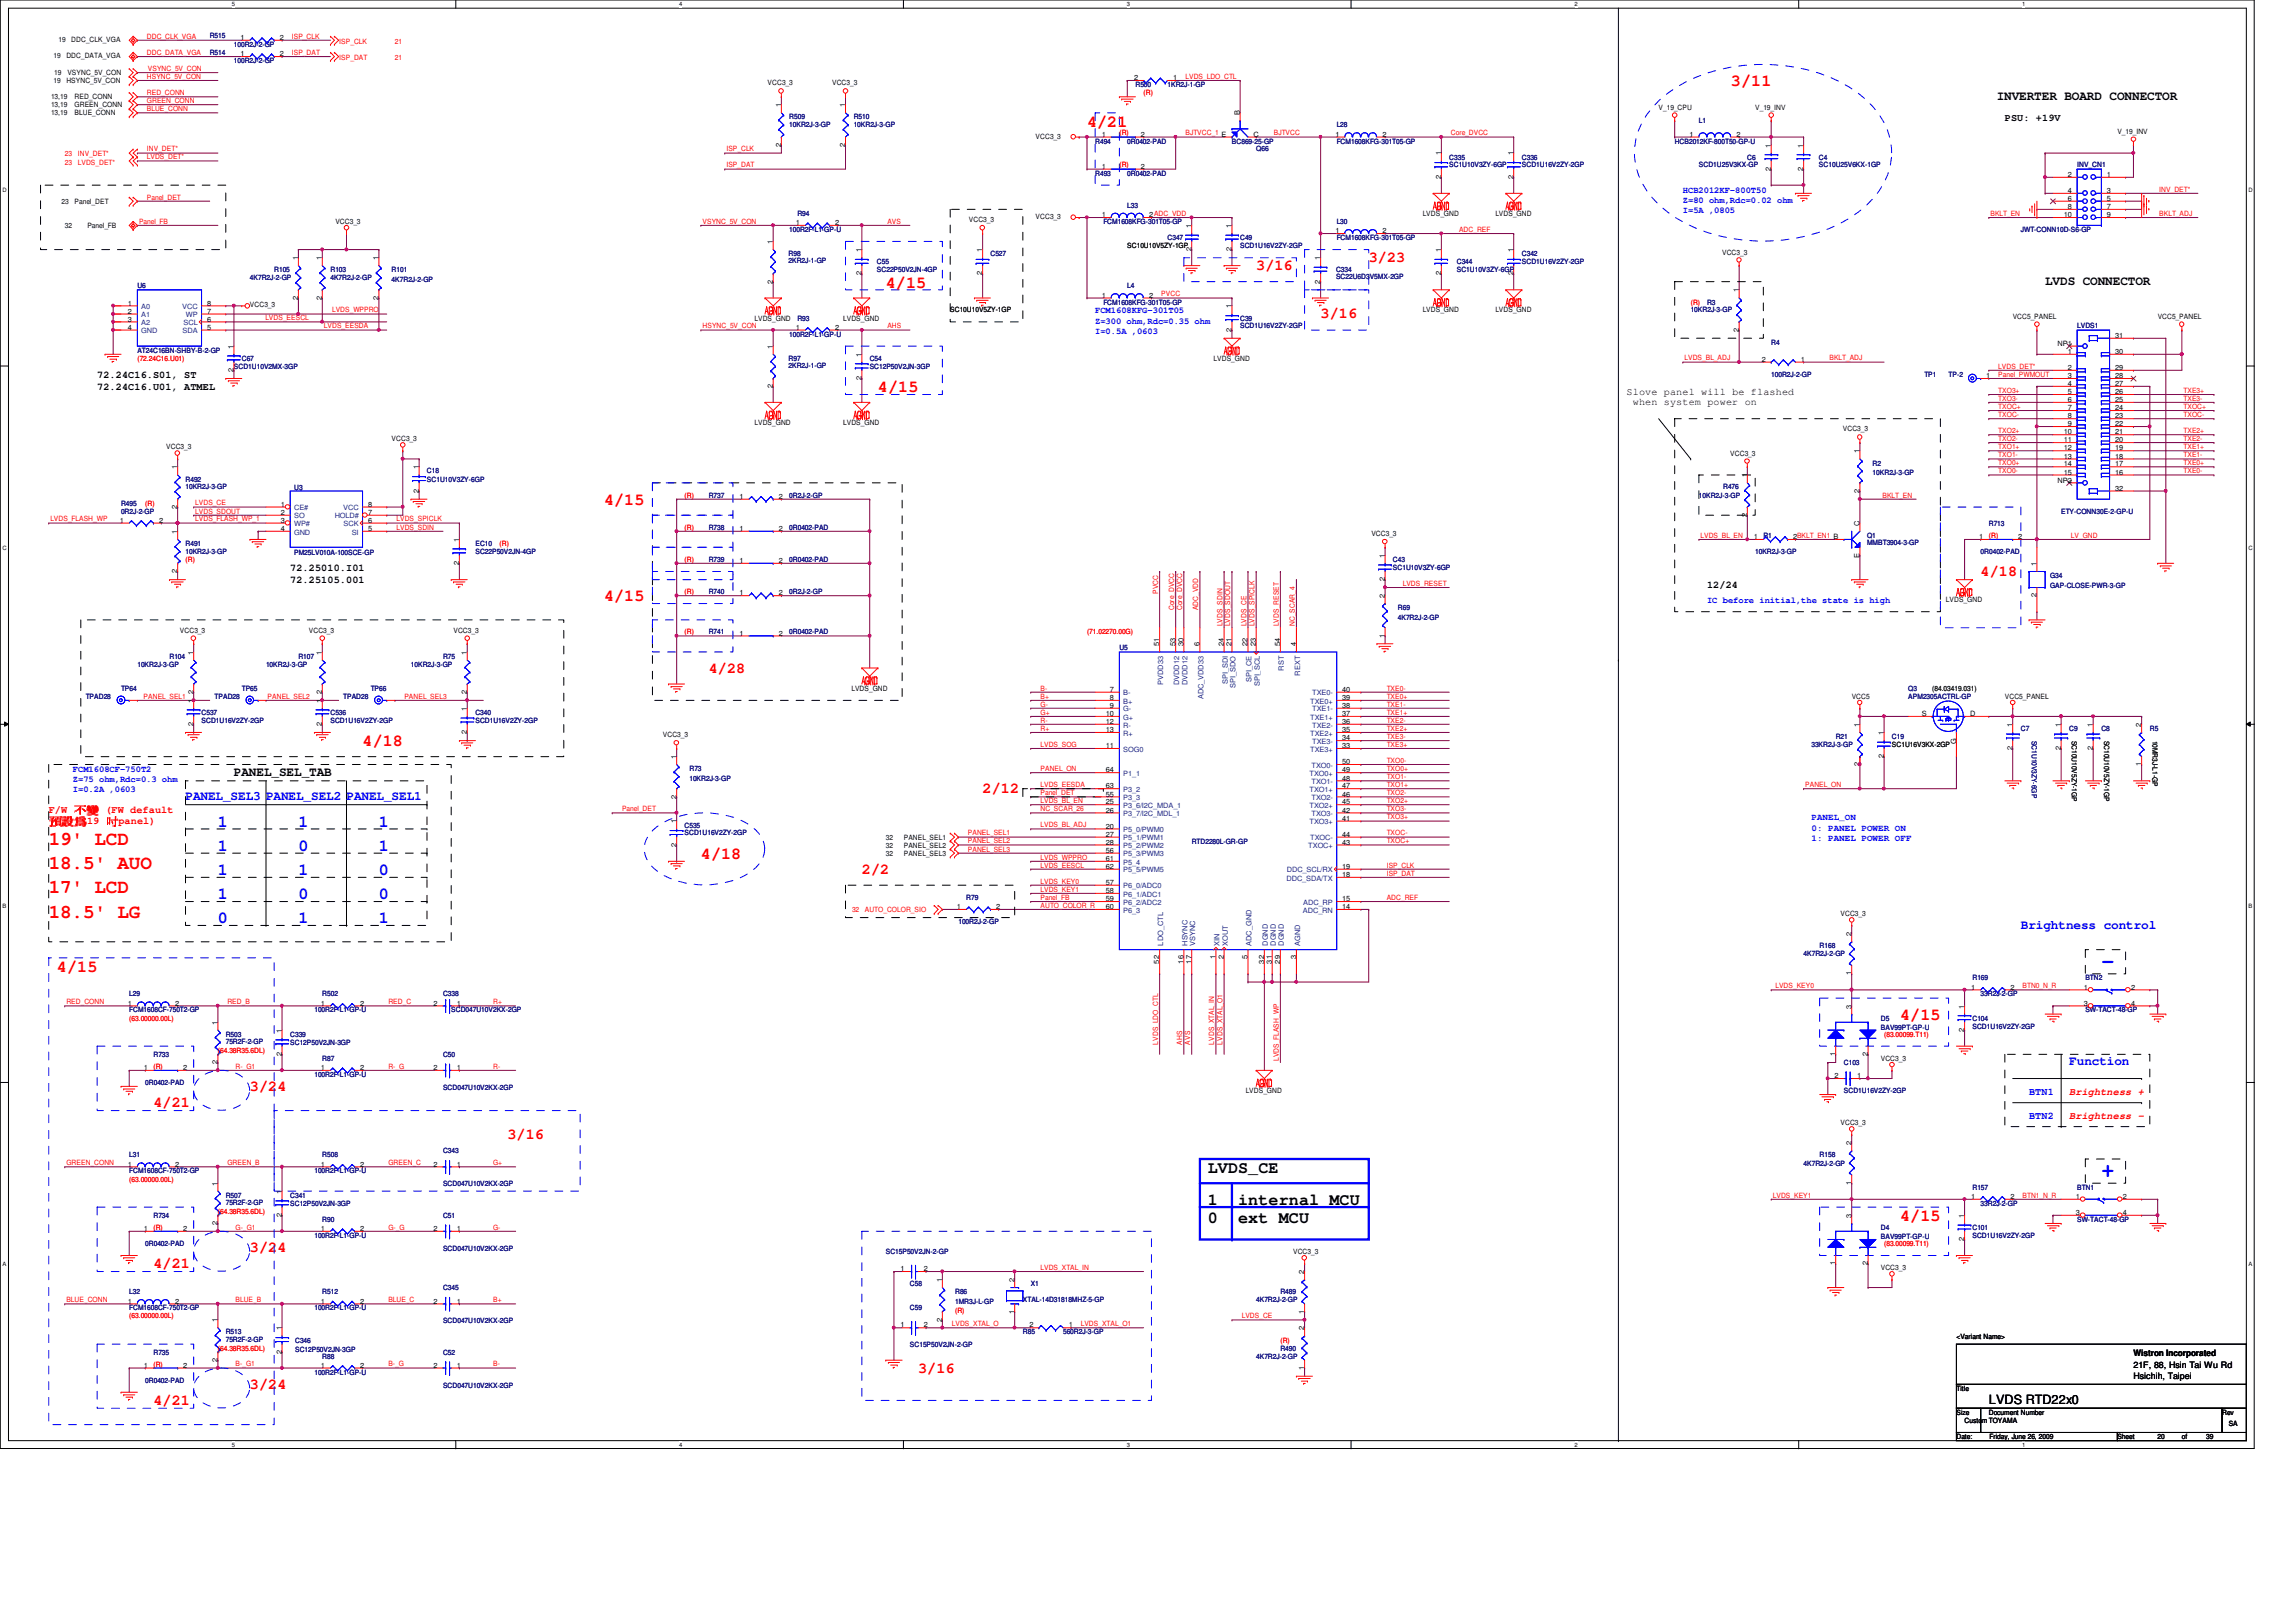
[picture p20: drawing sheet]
<svg xmlns="http://www.w3.org/2000/svg" width="297mm" height="210mm" viewBox="0 0 297 210" stroke-linecap="round" stroke-linejoin="round" font-family="sans-serif">
<defs><g id="words">
<g font-size="2.8" fill="#00f">
<text x="271.9" y="125.2">-</text>
<text x="271.9" y="152.3">+</text>
</g>
<g font-size="2.5" fill="#f00">
<text x="6.3" y="112.5">18.5' AUO</text>
<text x="6.3" y="109.3">19' LCD</text>
<text x="6.3" y="115.6">17' LCD</text>
<text x="6.3" y="118.7">18.5' LG</text>
</g>
<g font-size="2.2" fill="#f00">
<text x="223.9" y="11.2">3/11</text>
<text x="140.6" y="16.4">4/21</text>
<text x="114.6" y="37.2">4/15</text>
<text x="113.6" y="50.8">4/15</text>
<text x="78.1" y="65.3">4/15</text>
<text x="78.1" y="77.8">4/15</text>
<text x="46.9" y="96.6">4/18</text>
<text x="90.7" y="111.1">4/18</text>
<text x="7.4" y="125.7">4/15</text>
<text x="245.8" y="132">4/15</text>
<text x="245.8" y="158">4/15</text>
</g>
<g font-size="2.2" fill="#00f">
<text x="28.2" y="107">1</text>
<text x="38.6" y="107">1</text>
<text x="49" y="107">1</text>
<text x="28.2" y="110.1">1</text>
<text x="28.2" y="113.2">1</text>
<text x="38.6" y="110.1">0</text>
<text x="38.6" y="113.2">1</text>
<text x="49" y="110.1">1</text>
<text x="49" y="113.2">0</text>
<text x="28.2" y="116.3">1</text>
<text x="28.2" y="119.5">0</text>
<text x="38.6" y="116.3">0</text>
<text x="38.6" y="119.5">1</text>
<text x="49" y="116.3">0</text>
<text x="49" y="119.5">1</text>
</g>
<g font-size="2.2">
<text x="156.2" y="151.8">LVDS_CE</text>
<text x="156.2" y="155.9">1</text>
<text x="160.2" y="155.9">internal MCU</text>
<text x="156.2" y="158.3">0</text>
<text x="160.2" y="158.3">ext MCU</text>
</g>
<g font-size="1.9" fill="#f00">
<text x="162.5" y="35">3/16</text>
<text x="177.1" y="33.9">3/23</text>
<text x="170.9" y="41.2">3/16</text>
<text x="256.2" y="74.5">4/18</text>
<text x="91.7" y="87">4/28</text>
<text x="127.1" y="102.7">2/12</text>
<text x="111.5" y="113.1">2/2</text>
<text x="19.9" y="143.3">4/21</text>
<text x="32.3" y="141.2">3/24</text>
<text x="65.7" y="147.4">3/16</text>
<text x="19.9" y="164.1">4/21</text>
<text x="32.3" y="162">3/24</text>
<text x="32.3" y="179.7">3/24</text>
<text x="118.8" y="177.6">3/16</text>
<text x="19.9" y="181.8">4/21</text>
</g>
<g font-size="1.7">
<text x="258.3" y="12.9">INVERTER BOARD CONNECTOR</text>
<text x="264.6" y="36.9">LVDS CONNECTOR</text>
<text x="30.3" y="100.4">PANEL_SEL_TAB</text>
<text x="257.3" y="181.7">LVDS RTD22x0</text>
</g>
<g font-size="1.7" fill="#00f">
<text x="24" y="103.5">PANEL_SEL3</text>
<text x="34.4" y="103.5">PANEL_SEL2</text>
<text x="44.8" y="103.5">PANEL_SEL1</text>
<text x="261.4" y="120.2">Brightness control</text>
<text x="267.7" y="137.9">Function</text>
</g>
<g font-size="1.3">
<text x="259.4" y="15.7">PSU: +19V</text>
<text x="12.6" y="49">72.24C16.S01, ST</text>
<text x="12.6" y="50.4">72.24C16.U01, ATMEL</text>
<text x="210.4" y="51.1">Slove panel will be flashed</text>
<text x="211.2" y="52.5">when system power on</text>
<text x="37.5" y="74">72.25010.I01</text>
<text x="37.5" y="75.4">72.25105.001</text>
<text x="220.8" y="76.1">12/24</text>
</g>
<g font-size="1.3" fill="#f00">
<text x="6.3" y="106.6">預預預19 吋panel)</text>
<text x="6.3" y="105.2">F/W 不不 (FW default</text>
<text x="267.7" y="141.6">Brightness +</text>
<text x="267.7" y="144.8">Brightness -</text>
</g>
<g font-size="1.3" fill="#00f">
<text x="262.5" y="141.6">BTN1</text>
<text x="262.5" y="144.8">BTN2</text>
</g>
<g font-size="1.1" fill="#00f">
<text x="217.7" y="24.9">HCB2012KF-800T50</text>
<text x="217.7" y="26.2">Z=80 ohm,Rdc=0.02 ohm</text>
<text x="217.7" y="27.6">I=5A ,0805</text>
<text x="141.7" y="40.6">FCM1608KFG-301T05</text>
<text x="141.7" y="41.9">Z=300 ohm,Rdc=0.35 ohm</text>
<text x="141.7" y="43.2">I=0.5A ,0603</text>
<text x="220.8" y="78.1">IC before initial,the state is high</text>
<text x="9.4" y="99.9">FCM1608CF-750T2</text>
<text x="9.4" y="101.2">Z=75 ohm,Rdc=0.3 ohm</text>
<text x="9.4" y="102.5">I=0.2A ,0603</text>
<text x="234.4" y="106.2">PANEL_ON</text>
<text x="234.4" y="107.5">0: PANEL POWER ON</text>
<text x="234.4" y="108.8">1: PANEL POWER OFF</text>
</g>
<g font-size="1.1">
<text x="276" y="175.5">Wistron Incorporated</text>
<text x="276" y="177">21F, 88, Hsin Tai Wu Rd</text>
<text x="276" y="178.5">Hsichih, Taipei</text>
</g>
<g font-size=".9">
<text x="7.6" y="5.5">19</text>
<text x="9.2" y="5.5">DDC_CLK_VGA</text>
<text x="31.1" y="5.2">1</text>
<text x="36.2" y="5.2">2</text>
<text x="6.9" y="7.5">19</text>
<text x="6.9" y="10.8">19</text>
<text x="7" y="9.7">19</text>
<text x="8.6" y="7.5">DDC_DATA_VGA</text>
<text x="8.6" y="10.8">HSYNC_5V_CON</text>
<text x="8.7" y="9.7">VSYNC_5V_CON</text>
<text x="31.1" y="7.3">1</text>
<text x="36.2" y="7.3">2</text>
<text x="99.3" y="11">VCC3_3</text>
<text x="107.7" y="11">VCC3_3</text>
<text x="146.7" y="10.4">2</text>
<text x="151.8" y="10.4">1</text>
<text x="6.6" y="12.8">13,19</text>
<text x="6.6" y="14.9">13,19</text>
<text x="6.6" y="13.9">13,19</text>
<text x="9.6" y="12.8">RED_CONN</text>
<text x="9.6" y="14.9">BLUE_CONN</text>
<text x="9.6" y="13.9">GREEN_CONN</text>
<text x="101" y="13.9" transform="rotate(-90 101 13.9)">1</text>
<text x="109.3" y="13.9" transform="rotate(-90 109.3 13.9)">1</text>
<text x="134" y="17.9">VCC3_3</text>
<text x="142.5" y="17.7">1</text>
<text x="147.6" y="17.7">2</text>
<text x="160.4" y="14.9" transform="rotate(-90 160.4 14.9)">B</text>
<text x="162.2" y="17.7">C</text>
<text x="172.8" y="17.7">1</text>
<text x="178.9" y="17.7">2</text>
<text x="214.6" y="14.2">V_19_CPU</text>
<text x="218.6" y="17.7">1</text>
<text x="224.7" y="17.7">2</text>
<text x="227.1" y="14.2">V_19_INV</text>
<text x="273.9" y="17.3">V_19_INV</text>
<text x="101" y="19" transform="rotate(-90 101 19)">2</text>
<text x="109.3" y="19" transform="rotate(-90 109.3 19)">2</text>
<text x="142.5" y="21.8">1</text>
<text x="147.6" y="21.8">2</text>
<text x="186.4" y="23.2" transform="rotate(-90 186.4 23.2)">2</text>
<text x="186.4" y="20.1" transform="rotate(-90 186.4 20.1)">1</text>
<text x="195.8" y="23.2" transform="rotate(-90 195.8 23.2)">2</text>
<text x="195.8" y="20.1" transform="rotate(-90 195.8 20.1)">1</text>
<text x="229.1" y="22.1" transform="rotate(-90 229.1 22.1)">2</text>
<text x="229.1" y="19.1" transform="rotate(-90 229.1 19.1)">1</text>
<text x="233.3" y="22.1" transform="rotate(-90 233.3 22.1)">2</text>
<text x="233.3" y="19.1" transform="rotate(-90 233.3 19.1)">1</text>
<text x="267.5" y="22.9">2</text>
<text x="272.6" y="22.9">1</text>
<text x="8" y="26.4">23</text>
<text x="8.4" y="29.5">32</text>
<text x="9.6" y="26.4">Panel_DET</text>
<text x="11.3" y="29.5">Panel_FB</text>
<text x="43.4" y="29">VCC3_3</text>
<text x="103" y="29.1">1</text>
<text x="108" y="29.1">2</text>
<text x="125.3" y="28.8">VCC3_3</text>
<text x="134" y="28.4">VCC3_3</text>
<text x="142.5" y="28.1">1</text>
<text x="148.7" y="28.1">2ADC_VDD</text>
<text x="154.1" y="29.5" transform="rotate(-90 154.1 29.5)">1</text>
<text x="159.3" y="29.5" transform="rotate(-90 159.3 29.5)">1</text>
<text x="184.1" y="27.9">LVDS_GND</text>
<text x="193.5" y="27.9">LVDS_GND</text>
<text x="267" y="28.1">10</text>
<text x="267.5" y="25">4</text>
<text x="267.5" y="26">6</text>
<text x="267.5" y="27.1">8</text>
<text x="272.6" y="25">3</text>
<text x="272.6" y="26">5</text>
<text x="272.6" y="27.1">7</text>
<text x="272.6" y="28.1">9</text>
<text x="38.6" y="33.7" transform="rotate(-90 38.6 33.7)">1</text>
<text x="41.7" y="33.7" transform="rotate(-90 41.7 33.7)">1</text>
<text x="49" y="33.7" transform="rotate(-90 49 33.7)">1</text>
<text x="100" y="31.6" transform="rotate(-90 100 31.6)">1</text>
<text x="111.5" y="35.6" transform="rotate(-90 111.5 35.6)">2</text>
<text x="111.5" y="32.6" transform="rotate(-90 111.5 32.6)">1</text>
<text x="127.1" y="35.6" transform="rotate(-90 127.1 35.6)">2</text>
<text x="127.1" y="32.6" transform="rotate(-90 127.1 32.6)">1</text>
<text x="145.8" y="32.1">SC10U10V5ZY-1GP</text>
<text x="154.1" y="32.5" transform="rotate(-90 154.1 32.5)">2</text>
<text x="159.3" y="32.5" transform="rotate(-90 159.3 32.5)">2</text>
<text x="170.8" y="33.7" transform="rotate(-90 170.8 33.7)">1</text>
<text x="172.8" y="30.2">1</text>
<text x="178.9" y="30.2">2</text>
<text x="186.4" y="35.6" transform="rotate(-90 186.4 35.6)">2</text>
<text x="186.4" y="32.6" transform="rotate(-90 186.4 32.6)">1</text>
<text x="195.8" y="35.6" transform="rotate(-90 195.8 35.6)">2</text>
<text x="195.8" y="32.6" transform="rotate(-90 195.8 32.6)">1</text>
<text x="222.8" y="32.9">VCC3_3</text>
<text x="16.5" y="39.5">1</text>
<text x="16.5" y="40.6">2</text>
<text x="16.5" y="41.6">3</text>
<text x="26.8" y="41.6">6</text>
<text x="26.8" y="40.6">7</text>
<text x="26.8" y="39.5">8</text>
<text x="32.3" y="39.8">VCC3_3</text>
<text x="38.6" y="38.8" transform="rotate(-90 38.6 38.8)">2</text>
<text x="41.7" y="38.8" transform="rotate(-90 41.7 38.8)">2</text>
<text x="49" y="38.8" transform="rotate(-90 49 38.8)">2</text>
<text x="97.6" y="41.5">LVDS_GND</text>
<text x="100" y="36.7" transform="rotate(-90 100 36.7)">2</text>
<text x="109.1" y="41.5">LVDS_GND</text>
<text x="122.9" y="40.4">SC10U10V5ZY-1GP</text>
<text x="142.5" y="38.5">1</text>
<text x="148.7" y="38.5">2</text>
<text x="159.3" y="39.9" transform="rotate(-90 159.3 39.9)">1</text>
<text x="170.8" y="36.7" transform="rotate(-90 170.8 36.7)">2</text>
<text x="184.1" y="40.4">LVDS_GND</text>
<text x="193.5" y="40.4">LVDS_GND</text>
<text x="225" y="37.8" transform="rotate(-90 225 37.8)">1</text>
<text x="260.4" y="41.3">VCC5_PANEL</text>
<text x="279.1" y="41.3">VCC5_PANEL</text>
<text x="16.5" y="42.7">4</text>
<text x="26.8" y="42.7">5</text>
<text x="30.2" y="45.1" transform="rotate(-90 30.2 45.1)">1</text>
<text x="100" y="45.1" transform="rotate(-90 100 45.1)">1</text>
<text x="103" y="42.7">1</text>
<text x="108" y="42.7">2</text>
<text x="111.5" y="46.1" transform="rotate(-90 111.5 46.1)">1</text>
<text x="157" y="46.7">LVDS_GND</text>
<text x="159.3" y="42.9" transform="rotate(-90 159.3 42.9)">2</text>
<text x="225" y="42.9" transform="rotate(-90 225 42.9)">2</text>
<text x="227.9" y="46.8">2</text>
<text x="233" y="46.8">1</text>
<text x="266.2" y="44.7">NP1</text>
<text x="267.5" y="45.8">1</text>
<text x="267.5" y="47.9">2</text>
<text x="273.6" y="43.7">31</text>
<text x="273.6" y="45.8">30</text>
<text x="273.6" y="47.9">29</text>
<text x="30.2" y="48.1" transform="rotate(-90 30.2 48.1)">2</text>
<text x="100" y="50.2" transform="rotate(-90 100 50.2)">2</text>
<text x="111.5" y="49.2" transform="rotate(-90 111.5 49.2)">2</text>
<text x="257" y="48.9">1</text>
<text x="267.5" y="48.9">3</text>
<text x="267.5" y="51">5</text>
<text x="267.5" y="53.1">7</text>
<text x="267.5" y="50">4</text>
<text x="267.5" y="52">6</text>
<text x="273.6" y="48.9">28</text>
<text x="273.6" y="50">27</text>
<text x="273.6" y="51">26</text>
<text x="273.6" y="52">25</text>
<text x="273.6" y="53.1">24</text>
<text x="21.5" y="58.1">VCC3_3</text>
<text x="50.7" y="57.1">VCC3_3</text>
<text x="97.6" y="55">LVDS_GND</text>
<text x="109.1" y="55">LVDS_GND</text>
<text x="223.9" y="59">VCC3_3</text>
<text x="238.4" y="55.8">VCC3_3</text>
<text x="240.6" y="58.7" transform="rotate(-90 240.6 58.7)">1</text>
<text x="267" y="57.2">11</text>
<text x="267" y="59.4">13</text>
<text x="267" y="56.2">10</text>
<text x="267" y="58.3">12</text>
<text x="267.5" y="55.2">9</text>
<text x="267.5" y="54.1">8</text>
<text x="273.6" y="58.3">19</text>
<text x="273.6" y="59.4">18</text>
<text x="273.6" y="57.2">20</text>
<text x="273.6" y="54.1">23</text>
<text x="273.6" y="55.2">22</text>
<text x="273.6" y="56.2">21</text>
<text x="22.9" y="65.9" transform="rotate(-90 22.9 65.9)">2</text>
<text x="22.9" y="60.7" transform="rotate(-90 22.9 60.7)">1</text>
<text x="36.3" y="65.6">1</text>
<text x="47.6" y="65.6">8</text>
<text x="54.2" y="63.8" transform="rotate(-90 54.2 63.8)">2</text>
<text x="54.2" y="60.7" transform="rotate(-90 54.2 60.7)">1</text>
<text x="95.7" y="64.6">1</text>
<text x="100.7" y="64.6">2</text>
<text x="226" y="61.8" transform="rotate(-90 226 61.8)">1</text>
<text x="240.6" y="63.8" transform="rotate(-90 240.6 63.8)">2</text>
<text x="266.2" y="62.4">NP2</text>
<text x="267" y="61.4">15</text>
<text x="267" y="60.4">14</text>
<text x="273.6" y="60.4">17</text>
<text x="273.6" y="61.4">16</text>
<text x="273.6" y="63.5">32</text>
<text x="15.5" y="67.6">1</text>
<text x="20.6" y="67.6">2</text>
<text x="22.9" y="69.1" transform="rotate(-90 22.9 69.1)">1</text>
<text x="36.3" y="66.6">2</text>
<text x="36.3" y="67.6">3</text>
<text x="36.3" y="68.7">4</text>
<text x="47.6" y="68.7">5</text>
<text x="47.6" y="67.6">6</text>
<text x="47.6" y="66.6">7</text>
<text x="59.4" y="70.1" transform="rotate(-90 59.4 70.1)">1</text>
<text x="95.7" y="68.7">1</text>
<text x="100.7" y="68.7">2</text>
<text x="177.4" y="69.4">VCC3_3</text>
<text x="226" y="66.9" transform="rotate(-90 226 66.9)">2</text>
<text x="226.9" y="69.8">1</text>
<text x="232" y="69.8">2BKLT_EN1 B</text>
<text x="240.6" y="68" transform="rotate(-90 240.6 68)">C</text>
<text x="256.1" y="69.8">1</text>
<text x="261.1" y="69.8">2</text>
<text x="22.9" y="74.2" transform="rotate(-90 22.9 74.2)">2</text>
<text x="59.4" y="73.2" transform="rotate(-90 59.4 73.2)">2</text>
<text x="95.7" y="77">1</text>
<text x="95.7" y="72.9">1</text>
<text x="100.7" y="77">2</text>
<text x="100.7" y="72.9">2</text>
<text x="179.2" y="77.4" transform="rotate(-90 179.2 77.4)">2</text>
<text x="179.2" y="75.2" transform="rotate(-90 179.2 75.2)">2</text>
<text x="179.2" y="72.2" transform="rotate(-90 179.2 72.2)">1</text>
<text x="240.6" y="72.2" transform="rotate(-90 240.6 72.2)">E</text>
<text x="251.8" y="77.9">LVDS_GND</text>
<text x="263.5" y="77.3" transform="rotate(-90 263.5 77.3)">2</text>
<text x="263.5" y="73.2" transform="rotate(-90 263.5 73.2)">1</text>
<text x="23.3" y="81.9">VCC3_3</text>
<text x="40" y="81.9">VCC3_3</text>
<text x="58.7" y="81.9">VCC3_3</text>
<text x="95.7" y="82.3">1</text>
<text x="100.7" y="82.3">2</text>
<text x="150" y="83.7" transform="rotate(-90 150 83.7)">51</text>
<text x="152.1" y="83.7" transform="rotate(-90 152.1 83.7)">53</text>
<text x="153.1" y="83.7" transform="rotate(-90 153.1 83.7)">30</text>
<text x="155.2" y="83.7" transform="rotate(-90 155.2 83.7)">6</text>
<text x="158.3" y="83.7" transform="rotate(-90 158.3 83.7)">24</text>
<text x="159.3" y="83.7" transform="rotate(-90 159.3 83.7)">21</text>
<text x="161.4" y="83.7" transform="rotate(-90 161.4 83.7)">22</text>
<text x="162.5" y="83.7" transform="rotate(-90 162.5 83.7)">23</text>
<text x="165.6" y="83.7" transform="rotate(-90 165.6 83.7)">54</text>
<text x="167.7" y="83.7" transform="rotate(-90 167.7 83.7)">4</text>
<text x="179.2" y="82.5" transform="rotate(-90 179.2 82.5)">1</text>
<text x="25" y="89.8" transform="rotate(-90 25 89.8)">2</text>
<text x="25" y="84.7" transform="rotate(-90 25 84.7)">1</text>
<text x="41.7" y="89.8" transform="rotate(-90 41.7 89.8)">2</text>
<text x="41.7" y="84.7" transform="rotate(-90 41.7 84.7)">1</text>
<text x="60.4" y="89.8" transform="rotate(-90 60.4 89.8)">2</text>
<text x="60.4" y="84.7" transform="rotate(-90 60.4 84.7)">1</text>
<text x="110.1" y="89.4">LVDS_GND</text>
<text x="143.6" y="89.5">7</text>
<text x="173.6" y="89.5">40</text>
<text x="25" y="94" transform="rotate(-90 25 94)">2</text>
<text x="25" y="90.9" transform="rotate(-90 25 90.9)">1</text>
<text x="41.7" y="94" transform="rotate(-90 41.7 94)">2</text>
<text x="41.7" y="90.9" transform="rotate(-90 41.7 90.9)">1</text>
<text x="60.4" y="95" transform="rotate(-90 60.4 95)">2</text>
<text x="60.4" y="92" transform="rotate(-90 60.4 92)">1</text>
<text x="85.8" y="95.4">VCC3_3</text>
<text x="143.1" y="92.7">10</text>
<text x="143.1" y="93.7">12</text>
<text x="143.1" y="94.7">13</text>
<text x="143.6" y="90.6">8</text>
<text x="143.6" y="91.6">9</text>
<text x="173.6" y="95.8">34</text>
<text x="173.6" y="94.7">35</text>
<text x="173.6" y="93.7">36</text>
<text x="173.6" y="92.7">37</text>
<text x="173.6" y="91.6">38</text>
<text x="173.6" y="90.6">39</text>
<text x="239.6" y="90.4">VCC5</text>
<text x="240.6" y="94.1" transform="rotate(-90 240.6 94.1)">1</text>
<text x="243.7" y="95.1" transform="rotate(-90 243.7 95.1)">1</text>
<text x="248.6" y="92.7">S</text>
<text x="254.9" y="92.7">D</text>
<text x="259.4" y="90.4">VCC5_PANEL</text>
<text x="260.3" y="94.1" transform="rotate(-90 260.3 94.1)">1</text>
<text x="266.6" y="94.1" transform="rotate(-90 266.6 94.1)">1</text>
<text x="268.1" y="95.8" transform="rotate(90 268.1 95.8)">SC10U10V5ZY-1GP</text>
<text x="270.8" y="94.1" transform="rotate(-90 270.8 94.1)">1</text>
<text x="272.2" y="95.8" transform="rotate(90 272.2 95.8)">SC10U10V5ZY-1GP</text>
<text x="277" y="94.1" transform="rotate(-90 277 94.1)">2</text>
<text x="278.5" y="95.8" transform="rotate(90 278.5 95.8)">10MR3J-L1-GP</text>
<text x="87.5" y="98.2" transform="rotate(-90 87.5 98.2)">1</text>
<text x="143.1" y="96.8">11</text>
<text x="143.1" y="99.9">64</text>
<text x="173.6" y="96.8">33</text>
<text x="173.6" y="101">48</text>
<text x="173.6" y="99.9">49</text>
<text x="173.6" y="98.9">50</text>
<text x="240.6" y="99.2" transform="rotate(-90 240.6 99.2)">2</text>
<text x="243.7" y="98.1" transform="rotate(-90 243.7 98.1)">2</text>
<text x="244.8" y="96.7">SC1U16V3KX-2GP</text>
<text x="253.1" y="96.3" transform="rotate(-90 253.1 96.3)">G</text>
<text x="260.3" y="97.1" transform="rotate(-90 260.3 97.1)">2</text>
<text x="266.6" y="97.1" transform="rotate(-90 266.6 97.1)">2</text>
<text x="270.8" y="97.1" transform="rotate(-90 270.8 97.1)">2</text>
<text x="277" y="99.2" transform="rotate(-90 277 99.2)">1</text>
<text x="87.5" y="106.6" transform="rotate(-90 87.5 106.6)">1</text>
<text x="87.5" y="103.3" transform="rotate(-90 87.5 103.3)">2</text>
<text x="143.1" y="107.2">20</text>
<text x="143.1" y="104.1">25</text>
<text x="143.1" y="105.2">26</text>
<text x="143.1" y="103.1">55</text>
<text x="143.1" y="102">63</text>
<text x="173.6" y="106.2">41</text>
<text x="173.6" y="105.2">42</text>
<text x="173.6" y="104.1">45</text>
<text x="173.6" y="103.1">46</text>
<text x="173.6" y="102">47</text>
<text x="87.5" y="109.6" transform="rotate(-90 87.5 109.6)">2</text>
<text x="114.6" y="108.7">32</text>
<text x="114.6" y="109.7">32</text>
<text x="114.6" y="110.7">32</text>
<text x="116.9" y="108.7">PANEL_SEL1</text>
<text x="116.9" y="109.7">PANEL_SEL2</text>
<text x="116.9" y="110.7">PANEL_SEL3</text>
<text x="143.1" y="108.3">27</text>
<text x="143.1" y="109.3">28</text>
<text x="143.1" y="110.4">56</text>
<text x="143.1" y="111.4">61</text>
<text x="143.1" y="112.4">62</text>
<text x="173.6" y="113.5">18</text>
<text x="173.6" y="112.4">19</text>
<text x="173.6" y="109.3">43</text>
<text x="173.6" y="108.3">44</text>
<text x="123.8" y="117.6">1</text>
<text x="128.9" y="117.6">2</text>
<text x="143.1" y="114.5">57</text>
<text x="143.1" y="115.6">58</text>
<text x="143.1" y="116.6">59</text>
<text x="143.1" y="117.6">60</text>
<text x="173.6" y="117.6">14</text>
<text x="173.6" y="116.6">15</text>
<text x="238.1" y="118.5">VCC3_3</text>
<text x="150" y="124.7" transform="rotate(-90 150 124.7)">52</text>
<text x="153.1" y="124.7" transform="rotate(-90 153.1 124.7)">16</text>
<text x="154.1" y="124.7" transform="rotate(-90 154.1 124.7)">17</text>
<text x="157.3" y="124.2" transform="rotate(-90 157.3 124.2)">1</text>
<text x="158.3" y="124.2" transform="rotate(-90 158.3 124.2)">2</text>
<text x="161.4" y="124.2" transform="rotate(-90 161.4 124.2)">5</text>
<text x="163.5" y="124.7" transform="rotate(-90 163.5 124.7)">32</text>
<text x="164.5" y="124.7" transform="rotate(-90 164.5 124.7)">31</text>
<text x="165.6" y="124.7" transform="rotate(-90 165.6 124.7)">29</text>
<text x="167.7" y="124.2" transform="rotate(-90 167.7 124.2)">3</text>
<text x="239.5" y="121.2" transform="rotate(-90 239.5 121.2)">2</text>
<text x="16.5" y="130.1">1</text>
<text x="22.6" y="130.1">2</text>
<text x="41.5" y="130.1">1</text>
<text x="46.6" y="130.1">2</text>
<text x="56.1" y="130.1">2</text>
<text x="59.1" y="130.1">1</text>
<text x="239.5" y="130.5" transform="rotate(-90 239.5 130.5)">3</text>
<text x="239.5" y="126.2" transform="rotate(-90 239.5 126.2)">1</text>
<text x="254.1" y="130.5" transform="rotate(-90 254.1 130.5)">1</text>
<text x="255" y="128.1">1</text>
<text x="260.1" y="128.1">2</text>
<text x="269.6" y="128.1">1</text>
<text x="269.6" y="130.1">3</text>
<text x="275.7" y="128.1">2</text>
<text x="275.7" y="130.1">4</text>
<text x="28.1" y="137.7" transform="rotate(-90 28.1 137.7)">2</text>
<text x="28.1" y="132.6" transform="rotate(-90 28.1 132.6)">1</text>
<text x="36.4" y="136.7" transform="rotate(-90 36.4 136.7)">2</text>
<text x="36.4" y="133.6" transform="rotate(-90 36.4 133.6)">1</text>
<text x="237.4" y="136.7" transform="rotate(-90 237.4 136.7)">1</text>
<text x="241.6" y="136.7" transform="rotate(-90 241.6 136.7)">2</text>
<text x="243.3" y="137.3">VCC3_3</text>
<text x="254.1" y="133.6" transform="rotate(-90 254.1 133.6)">2</text>
<text x="18.6" y="138.5">1</text>
<text x="23.7" y="138.5">2</text>
<text x="41.5" y="138.5">1</text>
<text x="46.6" y="138.5">2</text>
<text x="56.1" y="138.5">2</text>
<text x="59.1" y="138.5">1</text>
<text x="161.2" y="141.4">LVDS_GND</text>
<text x="237.3" y="139.5">2</text>
<text x="240.3" y="139.5">1</text>
<text x="238.1" y="145.6">VCC3_3</text>
<text x="239.5" y="148.2" transform="rotate(-90 239.5 148.2)">2</text>
<text x="16.5" y="151">1</text>
<text x="22.6" y="151">2</text>
<text x="28.1" y="153.4" transform="rotate(-90 28.1 153.4)">1</text>
<text x="36.4" y="154.5" transform="rotate(-90 36.4 154.5)">1</text>
<text x="41.5" y="151">1</text>
<text x="46.6" y="151">2</text>
<text x="56.1" y="151">2</text>
<text x="59.1" y="151">1</text>
<text x="239.5" y="153.3" transform="rotate(-90 239.5 153.3)">1</text>
<text x="255" y="155.2">1</text>
<text x="260.1" y="155.2">2</text>
<text x="268.6" y="155.2">1</text>
<text x="274.7" y="155.2">2</text>
<text x="18.6" y="159.3">1</text>
<text x="23.7" y="159.3">2</text>
<text x="28.1" y="158.5" transform="rotate(-90 28.1 158.5)">2</text>
<text x="36.4" y="157.5" transform="rotate(-90 36.4 157.5)">2</text>
<text x="41.5" y="159.3">1</text>
<text x="46.6" y="159.3">2</text>
<text x="56.1" y="159.3">2</text>
<text x="59.1" y="159.3">1</text>
<text x="239.5" y="157.6" transform="rotate(-90 239.5 157.6)">3</text>
<text x="254.1" y="160.6" transform="rotate(-90 254.1 160.6)">2</text>
<text x="254.1" y="157.6" transform="rotate(-90 254.1 157.6)">1</text>
<text x="268.6" y="157.2">3</text>
<text x="274.7" y="157.2">4</text>
<text x="116.5" y="164.5">1</text>
<text x="119.5" y="164.5">2</text>
<text x="121.9" y="165.9" transform="rotate(-90 121.9 165.9)">1</text>
<text x="131.2" y="165.9" transform="rotate(-90 131.2 165.9)">2</text>
<text x="167.3" y="162.3">VCC3_3</text>
<text x="168.7" y="164.9" transform="rotate(-90 168.7 164.9)">2</text>
<text x="237.4" y="163.7" transform="rotate(-90 237.4 163.7)">1</text>
<text x="241.6" y="163.7" transform="rotate(-90 241.6 163.7)">2</text>
<text x="243.3" y="164.4">VCC3_3</text>
<text x="16.5" y="168.7">1</text>
<text x="22.6" y="168.7">2</text>
<text x="28.1" y="171.1" transform="rotate(-90 28.1 171.1)">1</text>
<text x="36.4" y="172.2" transform="rotate(-90 36.4 172.2)">1</text>
<text x="41.5" y="168.7">1</text>
<text x="46.6" y="168.7">2</text>
<text x="56.1" y="168.7">2</text>
<text x="59.1" y="168.7">1</text>
<text x="116.5" y="171.8">1</text>
<text x="119.5" y="171.8">2</text>
<text x="121.9" y="171" transform="rotate(-90 121.9 171)">2</text>
<text x="131.2" y="170" transform="rotate(-90 131.2 170)">1</text>
<text x="133.2" y="171.8">2</text>
<text x="138.3" y="171.8">1</text>
<text x="168.7" y="172.2" transform="rotate(-90 168.7 172.2)">2</text>
<text x="168.7" y="170" transform="rotate(-90 168.7 170)">1</text>
<text x="253.1" y="173.2">&lt;Variant Name&gt;</text>
<text x="18.6" y="177">1</text>
<text x="23.7" y="177">2</text>
<text x="28.1" y="176.2" transform="rotate(-90 28.1 176.2)">2</text>
<text x="36.4" y="175.2" transform="rotate(-90 36.4 175.2)">2</text>
<text x="41.5" y="177">1</text>
<text x="46.6" y="177">2</text>
<text x="56.1" y="177">2</text>
<text x="59.1" y="177">1</text>
<text x="168.7" y="177.3" transform="rotate(-90 168.7 177.3)">1</text>
<text x="253.1" y="180">Title</text>
<text x="253.1" y="183.1">Size</text>
<text x="254.2" y="184.1">Custom TOYAMA</text>
<text x="257.3" y="183.1">Document Number</text>
<text x="287.5" y="183.1">Rev</text>
<text x="288.3" y="184.6">SA</text>
<text x="253.1" y="186.2">Date:</text>
<text x="257.4" y="186.2">Friday, June 26, 2009</text>
<text x="273.9" y="186.2">Sheet</text>
<text x="279.1" y="186.2">20</text>
<text x="282.3" y="186.2">of</text>
<text x="285.4" y="186.2">39</text>
</g>
<g font-size=".9" fill="#f00">
<text x="19" y="5">DDC_CLK_VGA</text>
<text x="37.8" y="5">ISP_CLK</text>
<text x="43.9" y="5.7">ISP_CLK</text>
<text x="51.1" y="5.7">21</text>
<text x="19" y="10.2">HSYNC_5V_CON</text>
<text x="19" y="7.1">DDC_DATA_VGA</text>
<text x="19.1" y="9.2">VSYNC_5V_CON</text>
<text x="37.8" y="7.1">ISP_DAT</text>
<text x="43.9" y="7.7">ISP_DAT</text>
<text x="51.1" y="7.7">21</text>
<text x="153.4" y="10.2">LVDS_LDO_CTL</text>
<text x="19" y="14.4">BLUE_CONN</text>
<text x="19" y="13.3">GREEN_CONN</text>
<text x="19" y="12.3">RED_CONN</text>
<text x="144.8" y="17.5">(R)</text>
<text x="148" y="12.3">(R)</text>
<text x="153.4" y="17.5">BJTVCC_1 E</text>
<text x="164.8" y="17.5">BJTVCC</text>
<text x="187.7" y="17.5">Core_DVCC</text>
<text x="8.4" y="20.2">23</text>
<text x="8.4" y="21.3">23</text>
<text x="10.1" y="20.2">INV_DET*</text>
<text x="10.1" y="21.3">LVDS_DET*</text>
<text x="19" y="19.6">INV_DET*</text>
<text x="19" y="20.6">LVDS_DET*</text>
<text x="94" y="19.6">ISP_CLK</text>
<text x="94" y="21.7">ISP_DAT</text>
<text x="144.8" y="21.7">(R)</text>
<text x="18" y="29">Panel_FB</text>
<text x="19" y="25.8">Panel_DET</text>
<text x="90.9" y="29">VSYNC_5V_CON</text>
<text x="114.8" y="29">AVS</text>
<text x="257.5" y="27.9">BKLT_EN</text>
<text x="279.4" y="27.9">BKLT_ADJ</text>
<text x="279.4" y="24.8">INV_DET*</text>
<text x="188.8" y="30">ADC_REF</text>
<text x="34.3" y="41.4">LVDS_EESCL</text>
<text x="43" y="40.4">LVDS_WPPRO</text>
<text x="150.2" y="38.4">PVCC</text>
<text x="218.7" y="39.4">(R)</text>
<text x="17.8" y="46.7">(72.24C16.U01)</text>
<text x="41.9" y="42.5">LVDS_EESDA</text>
<text x="90.9" y="42.5">HSYNC_5V_CON</text>
<text x="114.8" y="42.5">AHS</text>
<text x="217.9" y="46.7">LVDS_BL_ADJ</text>
<text x="236.7" y="46.7">BKLT_ADJ</text>
<text x="258.5" y="47.7">LVDS_DET*</text>
<text x="258.5" y="51.9">TXO3-</text>
<text x="258.5" y="50.8">TXO3+</text>
<text x="258.5" y="54">TXOC-</text>
<text x="258.5" y="48.8">Panel_PWMOUT</text>
<text x="258.5" y="52.9">TXOC+</text>
<text x="282.5" y="54">TXOC-</text>
<text x="282.5" y="50.8">TXE3+</text>
<text x="282.5" y="51.9">TXE3-</text>
<text x="282.5" y="52.9">TXOC+</text>
<text x="258.5" y="57.1">TXO2-</text>
<text x="258.5" y="56">TXO2+</text>
<text x="258.5" y="59.2">TXO1-</text>
<text x="258.5" y="58.1">TXO1+</text>
<text x="282.5" y="59.2">TXE1-</text>
<text x="282.5" y="56">TXE2+</text>
<text x="282.5" y="57.1">TXE2-</text>
<text x="282.5" y="58.1">TXE1+</text>
<text x="18.8" y="65.4">(R)</text>
<text x="25.3" y="65.4">LVDS_CE</text>
<text x="88.6" y="64.4">(R)</text>
<text x="243.5" y="64.4">BKLT_EN</text>
<text x="258.5" y="60.2">TXO0+</text>
<text x="258.5" y="61.3">TXO0-</text>
<text x="282.5" y="61.3">TXE0-</text>
<text x="282.5" y="60.2">TXE0+</text>
<text x="6.5" y="67.5">LVDS_FLASH_WP</text>
<text x="25.3" y="66.5">LVDS_SDOUT</text>
<text x="25.3" y="67.5">LVDS_FLASH_WP_1</text>
<text x="51.3" y="68.5">LVDS_SDIN</text>
<text x="51.3" y="67.5">LVDS_SPICLK</text>
<text x="64.6" y="70.7">(R)</text>
<text x="88.6" y="68.5">(R)</text>
<text x="220" y="69.6">LVDS_BL_EN</text>
<text x="257.3" y="69.6">(R)</text>
<text x="267.9" y="69.6">LV_GND</text>
<text x="24" y="72.7">(R)</text>
<text x="88.6" y="76.9">(R)</text>
<text x="88.6" y="72.7">(R)</text>
<text x="149.8" y="76.9" transform="rotate(-90 149.8 76.9)">PVCC</text>
<text x="181.5" y="75.8">LVDS_RESET</text>
<text x="88.6" y="82.1">(R)</text>
<text x="140.6" y="82.1">(71.02270.00G)</text>
<text x="151.9" y="79" transform="rotate(-90 151.9 79)">Core_DVCC</text>
<text x="152.9" y="79" transform="rotate(-90 152.9 79)">Core_DVCC</text>
<text x="155" y="79" transform="rotate(-90 155 79)">ADC_VDD</text>
<text x="158.2" y="81" transform="rotate(-90 158.2 81)">LVDS_SDIN</text>
<text x="159.2" y="81" transform="rotate(-90 159.2 81)">LVDS_SDOUT</text>
<text x="161.2" y="81" transform="rotate(-90 161.2 81)">LVDS_CE</text>
<text x="162.3" y="81" transform="rotate(-90 162.3 81)">LVDS_SPICLK</text>
<text x="165.4" y="81" transform="rotate(-90 165.4 81)">LVDS_RESET</text>
<text x="167.5" y="81" transform="rotate(-90 167.5 81)">NC_SCAR_4</text>
<text x="134.6" y="89.4">B-</text>
<text x="179.4" y="89.4">TXE0-</text>
<text x="18.6" y="90.4">PANEL_SEL1</text>
<text x="34.6" y="90.4">PANEL_SEL2</text>
<text x="52.3" y="90.4">PANEL_SEL3</text>
<text x="134.6" y="92.5">G+</text>
<text x="134.6" y="91.4">G-</text>
<text x="134.6" y="90.4">B+</text>
<text x="134.6" y="94.6">R+</text>
<text x="134.6" y="93.5">R-</text>
<text x="179.4" y="93.5">TXE2-</text>
<text x="179.4" y="92.5">TXE1+</text>
<text x="179.4" y="91.4">TXE1-</text>
<text x="179.4" y="90.4">TXE0+</text>
<text x="179.4" y="95.6">TXE3-</text>
<text x="179.4" y="94.6">TXE2+</text>
<text x="134.6" y="96.6">LVDS_SOG</text>
<text x="134.6" y="99.8">PANEL_ON</text>
<text x="134.6" y="101.9">LVDS_EESDA</text>
<text x="179.4" y="101.9">TXO1+</text>
<text x="179.4" y="100.8">TXO1-</text>
<text x="179.4" y="98.7">TXO0-</text>
<text x="179.4" y="99.8">TXO0+</text>
<text x="179.4" y="96.6">TXE3+</text>
<text x="233.5" y="101.9">PANEL_ON</text>
<text x="80.5" y="105">Panel_DET</text>
<text x="134.6" y="107.1">LVDS_BL_ADJ</text>
<text x="134.6" y="103.9">LVDS_BL_EN</text>
<text x="134.6" y="105">NC_SCAR_26</text>
<text x="134.6" y="102.9">Panel_DET</text>
<text x="179.4" y="106">TXO3+</text>
<text x="179.4" y="105">TXO3-</text>
<text x="179.4" y="103.9">TXO2+</text>
<text x="179.4" y="102.9">TXO2-</text>
<text x="125.2" y="110.2">PANEL_SEL3</text>
<text x="125.2" y="108.1">PANEL_SEL1</text>
<text x="125.2" y="109.1">PANEL_SEL2</text>
<text x="134.6" y="112.3">LVDS_EESCL</text>
<text x="134.6" y="111.3">LVDS_WPPRO</text>
<text x="179.4" y="113.3">ISP_DAT</text>
<text x="179.4" y="112.3">ISP_CLK</text>
<text x="179.4" y="109.1">TXOC+</text>
<text x="179.4" y="108.1">TXOC-</text>
<text x="110.2" y="118">32</text>
<text x="111.9" y="118">AUTO_COLOR_SIO</text>
<text x="134.6" y="114.3">LVDS_KEY0</text>
<text x="134.6" y="115.4">LVDS_KEY1</text>
<text x="134.6" y="117.5">AUTO_COLOR_R</text>
<text x="134.6" y="116.5">Panel_FB</text>
<text x="179.4" y="116.5">ADC_REF</text>
<text x="8.6" y="130">RED_CONN</text>
<text x="29.4" y="130">RED_B</text>
<text x="50.2" y="130">RED_C</text>
<text x="63.8" y="130">R+</text>
<text x="229.7" y="127.9">LVDS_KEY0</text>
<text x="261.7" y="127.9">BTN0_N_R</text>
<text x="16.7" y="132.1">(63.00000.00L)</text>
<text x="28.2" y="136.2">(64.38R35.6DL)</text>
<text x="149.8" y="135.2" transform="rotate(-90 149.8 135.2)">LVDS_LDO_CTL</text>
<text x="152.9" y="135.2" transform="rotate(-90 152.9 135.2)">AHS</text>
<text x="154" y="135.2" transform="rotate(-90 154 135.2)">AVS</text>
<text x="157.1" y="135.2" transform="rotate(-90 157.1 135.2)">LVDS_XTAL_IN</text>
<text x="158.2" y="135.2" transform="rotate(-90 158.2 135.2)">LVDS_XTAL_O1</text>
<text x="165.4" y="137.3" transform="rotate(-90 165.4 137.3)">LVDS_FLASH_WP</text>
<text x="243.8" y="134.2">(83.00099.T11)</text>
<text x="19.9" y="138.3">(R)</text>
<text x="30.5" y="138.3">R-_G1</text>
<text x="50.2" y="138.3">R-_G</text>
<text x="63.8" y="138.3">R-</text>
<text x="8.6" y="150.8">GREEN_CONN</text>
<text x="16.7" y="152.9">(63.00000.00L)</text>
<text x="29.4" y="150.8">GREEN_B</text>
<text x="50.2" y="150.8">GREEN_C</text>
<text x="63.8" y="150.8">G+</text>
<text x="229.4" y="155">LVDS_KEY1</text>
<text x="261.7" y="155">BTN1_N_R</text>
<text x="19.9" y="159.2">(R)</text>
<text x="28.2" y="157.1">(64.38R35.6DL)</text>
<text x="30.5" y="159.1">G-_G1</text>
<text x="50.2" y="159.1">G-_G</text>
<text x="63.8" y="159.1">G-</text>
<text x="243.8" y="161.2">(83.00099.T11)</text>
<text x="134.6" y="164.3">LVDS_XTAL_IN</text>
<text x="8.6" y="168.5">BLUE_CONN</text>
<text x="16.7" y="170.6">(63.00000.00L)</text>
<text x="30.5" y="168.5">BLUE_B</text>
<text x="50.2" y="168.5">BLUE_C</text>
<text x="63.8" y="168.5">B+</text>
<text x="123.1" y="171.6">LVDS_XTAL_O</text>
<text x="123.6" y="170">(R)</text>
<text x="139.8" y="171.6">LVDS_XTAL_O1</text>
<text x="160.7" y="170.6">LVDS_CE</text>
<text x="165.6" y="173.7">(R)</text>
<text x="19.9" y="176.9">(R)</text>
<text x="28.2" y="174.8">(64.38R35.6DL)</text>
<text x="30.5" y="176.8">B-_G1</text>
<text x="50.2" y="176.8">B-_G</text>
<text x="63.8" y="176.8">B-</text>
</g>
<g font-size=".9" fill="#000080">
<text x="27.1" y="4.9">R515</text>
<text x="27.1" y="7.1">R514</text>
<text x="30.3" y="8.2">100R2J-2-GP</text>
<text x="30.3" y="6.1">100R2J-2-GP</text>
<text x="146.9" y="11.3">R500</text>
<text x="151" y="11.3">1KR2J-1-GP</text>
<text x="102.1" y="15.5">R509</text>
<text x="102.1" y="16.5">10KR2J-3-GP</text>
<text x="110.4" y="15.5">R510</text>
<text x="110.4" y="16.5">10KR2J-3-GP</text>
<text x="172.9" y="16.5">L28</text>
<text x="219.8" y="16">L1</text>
<text x="141.7" y="22.7">R493</text>
<text x="141.7" y="18.6">R494</text>
<text x="145.8" y="22.7">0R0402-PAD</text>
<text x="145.8" y="18.6">0R0402-PAD</text>
<text x="159.4" y="18.6">BC869-25-GP</text>
<text x="162.5" y="19.6">Q66</text>
<text x="172.9" y="18.6">FCM1608KFG-301T05-GP</text>
<text x="187.5" y="20.7">C335</text>
<text x="187.5" y="21.7">SC1U10V3ZY-6GP</text>
<text x="196.9" y="20.7">C336</text>
<text x="196.9" y="21.7">SCD1U16V2ZY-2GP</text>
<text x="216.7" y="18.6">HCB2012KF-800T50-GP-U</text>
<text x="219.8" y="21.7">SCD1U25V3KX-GP</text>
<text x="226.1" y="20.7">C6</text>
<text x="235.3" y="20.7">C4</text>
<text x="235.3" y="21.6">SC10U25V6KX-1GP</text>
<text x="268.7" y="21.7">INV_CN1</text>
<text x="103.2" y="27.9">R94</text>
<text x="142.7" y="29">FCM1608KFG-301T05-GP</text>
<text x="145.8" y="26.9">L33</text>
<text x="172.9" y="29">L30</text>
<text x="35.5" y="35.2">R105</text>
<text x="42.8" y="35.2">R103</text>
<text x="50.7" y="35.2">R101</text>
<text x="102" y="33.1">R98</text>
<text x="102" y="34.1">2KR2J-1-GP</text>
<text x="102.1" y="30">100R2F-L1-GP-U</text>
<text x="113.4" y="34.2">C55</text>
<text x="113.4" y="35.1">SC22P50V2JN-4GP</text>
<text x="128.1" y="33.1">C527</text>
<text x="151" y="31.1">C347</text>
<text x="160.4" y="31.1">C49</text>
<text x="160.4" y="32.1">SCD1U16V2ZY-2GP</text>
<text x="172.8" y="35.2">C334</text>
<text x="172.9" y="31.1">FCM1608KFG-301T05-GP</text>
<text x="188.5" y="34.2">C344</text>
<text x="188.5" y="35.1">SC1U10V3ZY-6GP</text>
<text x="196.9" y="33.1">C342</text>
<text x="196.9" y="34.2">SCD1U16V2ZY-2GP</text>
<text x="261.4" y="30">JWT-CONN10D-S6-GP</text>
<text x="17.8" y="37.3">U6</text>
<text x="32.3" y="36.3">4K7R2J-2-GP</text>
<text x="42.8" y="36.3">4K7R2J-2-GP</text>
<text x="50.7" y="36.5">4K7R2J-2-GP</text>
<text x="103.2" y="41.5">R93</text>
<text x="142.7" y="39.4">FCM1608KFG-301T05-GP</text>
<text x="145.8" y="37.3">L4</text>
<text x="160.4" y="41.5">C39</text>
<text x="172.8" y="36.2">SC22U6D3V5MX-2GP</text>
<text x="218.7" y="40.4">10KR2J-3-GP</text>
<text x="220.8" y="39.4">R3</text>
<text x="17.8" y="45.6">AT24C16BN-SHBY-B-2-GP</text>
<text x="30.3" y="47.7">SCD1U10V2MX-3GP</text>
<text x="31.3" y="46.7">C67</text>
<text x="102" y="46.7">R97</text>
<text x="102" y="47.6">2KR2J-1-GP</text>
<text x="102.1" y="43.6">100R2F-L1-GP-U</text>
<text x="112.5" y="46.7">C54</text>
<text x="112.5" y="47.7">SC12P50V2JN-3GP</text>
<text x="160.4" y="42.5">SCD1U16V2ZY-2GP</text>
<text x="229.1" y="44.6">R4</text>
<text x="268.7" y="42.5">LVDS1</text>
<text x="229.1" y="48.8">100R2J-2-GP</text>
<text x="249" y="48.8">TP1</text>
<text x="252.1" y="48.8">TP-2</text>
<text x="15.7" y="65.4">R495</text>
<text x="24" y="62.3">R492</text>
<text x="24" y="63.3">10KR2J-3-GP</text>
<text x="38.1" y="63.5">U3</text>
<text x="55.2" y="61.3">C18</text>
<text x="55.2" y="62.3">SC1U10V3ZY-6GP</text>
<text x="91.7" y="64.4">R737</text>
<text x="102.1" y="64.4">0R2J-2-GP</text>
<text x="219.8" y="64.4">10KR2J-3-GP</text>
<text x="222.9" y="63.3">R476</text>
<text x="242.3" y="60.2">R2</text>
<text x="242.3" y="61.5">10KR2J-3-GP</text>
<text x="15.7" y="66.5">0R2J-2-GP</text>
<text x="24" y="70.7">R491</text>
<text x="24" y="71.7">10KR2J-3-GP</text>
<text x="38.1" y="71.8">PM25LV010A-100SCE-GP</text>
<text x="61.5" y="70.7">EC10</text>
<text x="61.5" y="71.7">SC22P50V2JN-4GP</text>
<text x="91.7" y="68.5">R738</text>
<text x="102.1" y="68.5">0R0402-PAD</text>
<text x="227.1" y="71.7">10KR2J-3-GP</text>
<text x="228.1" y="69.6">R1</text>
<text x="241.6" y="69.6">Q1</text>
<text x="241.6" y="70.5">MMBT3904-3-GP</text>
<text x="256.2" y="71.7">0R0402-PAD</text>
<text x="257.3" y="68">R713</text>
<text x="266.7" y="66.5">ETY-CONN30E-2-GP-U</text>
<text x="91.7" y="76.9">R740</text>
<text x="91.7" y="72.7">R739</text>
<text x="102.1" y="76.9">0R2J-2-GP</text>
<text x="102.1" y="72.7">0R0402-PAD</text>
<text x="180.2" y="72.7">C43</text>
<text x="180.2" y="73.7">SC1U10V3ZY-6GP</text>
<text x="265.2" y="74.8">G34</text>
<text x="265.2" y="76.1">GAP-CLOSE-PWR-3-GP</text>
<text x="91.7" y="82.1">R741</text>
<text x="102.1" y="82.1">0R0402-PAD</text>
<text x="180.8" y="79">R69</text>
<text x="180.8" y="80.2">4K7R2J-2-GP</text>
<text x="15.7" y="89.4">TP64</text>
<text x="17.8" y="86.3">10KR2J-3-GP</text>
<text x="21.9" y="85.2">R104</text>
<text x="31.3" y="89.4">TP65</text>
<text x="34.4" y="86.3">10KR2J-3-GP</text>
<text x="38.6" y="85.2">R107</text>
<text x="48" y="89.4">TP66</text>
<text x="53.2" y="86.3">10KR2J-3-GP</text>
<text x="57.3" y="85.2">R75</text>
<text x="144.8" y="84.2">U5</text>
<text x="246.9" y="89.4">Q3</text>
<text x="11.1" y="90.4">TPAD28</text>
<text x="26.1" y="92.5">C537</text>
<text x="26.1" y="93.6">SCD1U16V2ZY-2GP</text>
<text x="27.8" y="90.4">TPAD28</text>
<text x="42.8" y="92.5">C536</text>
<text x="42.8" y="93.6">SCD1U16V2ZY-2GP</text>
<text x="44.4" y="90.4">TPAD28</text>
<text x="61.5" y="92.5">C340</text>
<text x="61.5" y="93.6">SCD1U16V2ZY-2GP</text>
<text x="237.5" y="95.6">R21</text>
<text x="244.8" y="95.6">C19</text>
<text x="246.9" y="90.4">APM2305ACTRL-GP</text>
<text x="261.4" y="94.6">C7</text>
<text x="262.8" y="95.8" transform="rotate(90 262.8 95.8)">SC1U10V3ZY-6GP</text>
<text x="267.7" y="94.6">C9</text>
<text x="271.9" y="94.6">C8</text>
<text x="278.1" y="94.6">R5</text>
<text x="89.2" y="99.8">R73</text>
<text x="89.2" y="101">10KR2J-3-GP</text>
<text x="234.4" y="96.7">33KR2J-3-GP</text>
<text x="88.6" y="107.1">C535</text>
<text x="88.6" y="108.1">SCD1U16V2ZY-2GP</text>
<text x="154.2" y="109.2">RTD2280L-GR-GP</text>
<text x="124" y="119.6">100R2J-2-GP</text>
<text x="125" y="116.5">R79</text>
<text x="233.3" y="123.7">4K7R2J-2-GP</text>
<text x="235.4" y="122.7">R168</text>
<text x="16.7" y="128.9">L29</text>
<text x="16.7" y="131">FCM1608CF-750T2-GP</text>
<text x="40.7" y="131">100R2F-L1-GP-U</text>
<text x="41.7" y="128.9">R502</text>
<text x="57.3" y="128.9">C338</text>
<text x="58.4" y="131">SCD047U10V2KX-2GP</text>
<text x="255.2" y="126.9">R169</text>
<text x="256.2" y="128.9">33R2J-2-GP</text>
<text x="269.8" y="126.9">BTN2</text>
<text x="269.8" y="131">SW-TACT-48-GP</text>
<text x="19.9" y="136.8">R733</text>
<text x="29.2" y="134.2">R503</text>
<text x="29.2" y="135.1">75R2F-2-GP</text>
<text x="37.5" y="134.2">C339</text>
<text x="37.5" y="135.2">SC12P50V2JN-3GP</text>
<text x="41.7" y="137.3">R87</text>
<text x="57.3" y="136.8">C50</text>
<text x="238.5" y="137.8">C103</text>
<text x="243.3" y="132.1">D5</text>
<text x="243.3" y="133.3">BAV99PT-GP-U</text>
<text x="255.2" y="132.1">C104</text>
<text x="255.2" y="133.1">SCD1U16V2ZY-2GP</text>
<text x="18.8" y="140.4">0R0402-PAD</text>
<text x="40.7" y="139.4">100R2F-L1-GP-U</text>
<text x="57.3" y="141.1">SCD047U10V2KX-2GP</text>
<text x="238.5" y="141.4">SCD1U16V2ZY-2GP</text>
<text x="16.7" y="149.8">L31</text>
<text x="41.7" y="149.8">R508</text>
<text x="57.3" y="149.3">C343</text>
<text x="235.4" y="149.8">R158</text>
<text x="16.7" y="151.8">FCM1608CF-750T2-GP</text>
<text x="29.2" y="155">R507</text>
<text x="29.2" y="155.9">75R2F-2-GP</text>
<text x="37.5" y="155">C341</text>
<text x="40.7" y="151.8">100R2F-L1-GP-U</text>
<text x="57.3" y="153.5">SCD047U10V2KX-2GP</text>
<text x="233.3" y="150.8">4K7R2J-2-GP</text>
<text x="255.2" y="154">R157</text>
<text x="268.7" y="154">BTN1</text>
<text x="18.8" y="161.2">0R0402-PAD</text>
<text x="19.9" y="157.6">R734</text>
<text x="37.5" y="156">SC12P50V2JN-3GP</text>
<text x="40.7" y="160.2">100R2F-L1-GP-U</text>
<text x="41.7" y="158.1">R90</text>
<text x="57.3" y="157.6">C51</text>
<text x="57.3" y="161.9">SCD047U10V2KX-2GP</text>
<text x="243.3" y="159.2">D4</text>
<text x="243.3" y="160.4">BAV99PT-GP-U</text>
<text x="255.2" y="159.2">C101</text>
<text x="255.2" y="160.2">SCD1U16V2ZY-2GP</text>
<text x="256.2" y="156">33R2J-2-GP</text>
<text x="268.7" y="158.1">SW-TACT-48-GP</text>
<text x="16.7" y="167.5">L32</text>
<text x="41.7" y="167.5">R512</text>
<text x="57.3" y="167">C345</text>
<text x="114.6" y="162.3">SC15P50V2JN-2-GP</text>
<text x="117.7" y="166.5">C58</text>
<text x="123.6" y="167.5">R86</text>
<text x="133.3" y="166.5">X1</text>
<text x="165.6" y="167.5">R489</text>
<text x="16.7" y="169.6">FCM1608CF-750T2-GP</text>
<text x="29.2" y="172.7">R513</text>
<text x="29.2" y="173.7">75R2F-2-GP</text>
<text x="38.2" y="173.7">C346</text>
<text x="40.7" y="169.6">100R2F-L1-GP-U</text>
<text x="57.3" y="171.2">SCD047U10V2KX-2GP</text>
<text x="117.7" y="169.6">C59</text>
<text x="123.6" y="168.7">1MR3J-L-GP</text>
<text x="132.3" y="168.5">XTAL-14D31818MHZ-5-GP</text>
<text x="132.3" y="172.7">R85</text>
<text x="137.5" y="172.7">560R2J-3-GP</text>
<text x="162.5" y="168.5">4K7R2J-2-GP</text>
<text x="18.8" y="178.9">0R0402-PAD</text>
<text x="19.9" y="175.3">R735</text>
<text x="38.2" y="175">SC12P50V2JN-3GP</text>
<text x="40.7" y="177.9">100R2F-L1-GP-U</text>
<text x="41.7" y="175.8">R88</text>
<text x="57.3" y="175.3">C52</text>
<text x="57.3" y="179.6">SCD047U10V2KX-2GP</text>
<text x="117.7" y="174.4">SC15P50V2JN-2-GP</text>
<text x="162.5" y="175.8">4K7R2J-2-GP</text>
<text x="165.6" y="174.8">R490</text>
</g>
<g font-size=".9" fill="#004080">
<text x="18.3" y="40">A0</text>
<text x="18.3" y="41.1">A1</text>
<text x="23.6" y="40">VCC</text>
<text x="24" y="41.1">WP</text>
<text x="18.3" y="42.1">A2</text>
<text x="18.3" y="43.1">GND</text>
<text x="23.6" y="43.1">SDA</text>
<text x="23.7" y="42.1">SCL</text>
<text x="38.1" y="66">CE#</text>
<text x="38.1" y="67.1">SO</text>
<text x="38.1" y="68.1">WP#</text>
<text x="38.1" y="69.2">GND</text>
<text x="43.3" y="67.1">HOLD#</text>
<text x="44.4" y="66">VCC</text>
<text x="44.4" y="68.1">SCK</text>
<text x="45.5" y="69.2">SI</text>
<text x="150.5" y="88.6" transform="rotate(-90 150.5 88.6)">PVDD33</text>
<text x="152.6" y="88.6" transform="rotate(-90 152.6 88.6)">DVDD12</text>
<text x="153.6" y="88.6" transform="rotate(-90 153.6 88.6)">DVDD12</text>
<text x="158.8" y="88.5" transform="rotate(-90 158.8 88.5)">SPI_SDI</text>
<text x="159.8" y="89" transform="rotate(-90 159.8 89)">SPI_SDO</text>
<text x="161.9" y="88.3" transform="rotate(-90 161.9 88.3)">SPI_CE</text>
<text x="163" y="88.8" transform="rotate(-90 163 88.8)">SPI_SCL</text>
<text x="166.1" y="86.8" transform="rotate(-90 166.1 86.8)">RST</text>
<text x="168.2" y="87.4" transform="rotate(-90 168.2 87.4)">REXT</text>
<text x="145.3" y="90">B-</text>
<text x="145.3" y="91.1">B+</text>
<text x="145.3" y="92.1">G-</text>
<text x="145.3" y="93.1">G+</text>
<text x="145.3" y="94.1">R-</text>
<text x="145.3" y="95.2">R+</text>
<text x="155.7" y="90.5" transform="rotate(-90 155.7 90.5)">ADC_VDD33</text>
<text x="169.5" y="95.2">TXE2+</text>
<text x="169.5" y="93.1">TXE1+</text>
<text x="169.5" y="91.1">TXE0+</text>
<text x="169.8" y="94.1">TXE2-</text>
<text x="169.8" y="92.1">TXE1-</text>
<text x="169.8" y="90">TXE0-</text>
<text x="145.3" y="97.3">SOG0</text>
<text x="145.3" y="100.4">P1_1</text>
<text x="169.4" y="100.4">TXO0+</text>
<text x="169.5" y="97.3">TXE3+</text>
<text x="169.7" y="101.5">TXO1-</text>
<text x="169.7" y="99.4">TXO0-</text>
<text x="169.8" y="96.3">TXE3-</text>
<text x="145.3" y="107.7">P5_0/PWM0</text>
<text x="145.3" y="104.6">P3_6/I2C_MDA_1</text>
<text x="145.3" y="105.6">P3_7/I2C_MDL_1</text>
<text x="145.3" y="103.5">P3_3</text>
<text x="145.3" y="102.5">P3_2</text>
<text x="169.4" y="106.7">TXO3+</text>
<text x="169.4" y="104.6">TXO2+</text>
<text x="169.4" y="102.5">TXO1+</text>
<text x="169.7" y="105.6">TXO3-</text>
<text x="169.7" y="103.5">TXO2-</text>
<text x="145.3" y="108.8">P5_1/PWM1</text>
<text x="145.3" y="109.8">P5_2/PWM2</text>
<text x="145.3" y="110.8">P5_3/PWM3</text>
<text x="145.3" y="111.9">P5_4</text>
<text x="145.3" y="112.9">P5_5/PWM5</text>
<text x="166.5" y="114">DDC_SDA/TX</text>
<text x="166.5" y="112.9">DDC_SCL/RX</text>
<text x="169.2" y="109.8">TXOC+</text>
<text x="169.5" y="108.8">TXOC-</text>
<text x="145.3" y="115">P6_0/ADC0</text>
<text x="145.3" y="116">P6_1/ADC1</text>
<text x="145.3" y="117.1">P6_2/ADC2</text>
<text x="145.3" y="118.1">P6_3</text>
<text x="168.6" y="118.1">ADC_RN</text>
<text x="168.6" y="117.1">ADC_RP</text>
<text x="150.5" y="122.4" transform="rotate(-90 150.5 122.4)">LDO_CTL</text>
<text x="153.6" y="122.4" transform="rotate(-90 153.6 122.4)">HSYNC</text>
<text x="154.6" y="122.4" transform="rotate(-90 154.6 122.4)">VSYNC</text>
<text x="157.8" y="122.4" transform="rotate(-90 157.8 122.4)">XIN</text>
<text x="158.8" y="122.4" transform="rotate(-90 158.8 122.4)">XOUT</text>
<text x="161.9" y="122.4" transform="rotate(-90 161.9 122.4)">ADC_GND</text>
<text x="164" y="122.4" transform="rotate(-90 164 122.4)">DGND</text>
<text x="165.1" y="122.4" transform="rotate(-90 165.1 122.4)">DGND</text>
<text x="166.1" y="122.4" transform="rotate(-90 166.1 122.4)">DGND</text>
<text x="168.2" y="122.4" transform="rotate(-90 168.2 122.4)">AGND</text>
</g>
<text font-size=".9" fill="#004000" x="250" y="89.4">(84.03419.031)</text>
<g font-size=".8">
<text x="30" y=".8">5</text>
<text x="87.9" y=".8">4</text>
<text x="145.8" y=".8">3</text>
<text x="203.7" y=".8">2</text>
<text x="261.6" y=".8">1</text>
<text x=".3" y="24.8">D</text>
<text x="290.9" y="24.8">D</text>
<text x=".3" y="71.2">C</text>
<text x="290.9" y="71.2">C</text>
<text x=".3" y="117.5">B</text>
<text x="290.9" y="117.5">B</text>
<text x=".3" y="163.9">A</text>
<text x="290.9" y="163.9">A</text>
<text x="30" y="187.2">5</text>
<text x="87.9" y="187.2">4</text>
<text x="145.8" y="187.2">3</text>
<text x="203.7" y="187.2">2</text>
<text x="261.6" y="187.2">1</text>
</g>
</g></defs>
<path d="M0 0h291.6v187.5h-291.6zM1.1 1.1h289.5v185.3h-289.5z" fill="none" stroke="#000" stroke-width=".13"/>
<g fill="#fff">
<path d="M30 .1h.4v.8h-.4z"/>
<path d="M30 186.6h.4v.8h-.4z"/>
</g>
<path d="M59 0v1.1M59 186.4v1.1" fill="none" stroke="#000" stroke-width=".13"/>
<g fill="#fff">
<path d="M87.9 .1h.4v.8h-.4z"/>
<path d="M87.9 186.6h.4v.8h-.4z"/>
</g>
<path d="M116.9 0v1.1M116.9 186.4v1.1" fill="none" stroke="#000" stroke-width=".13"/>
<g fill="#fff">
<path d="M145.8 .1h.4v.8h-.4z"/>
<path d="M145.8 186.6h.4v.8h-.4z"/>
</g>
<path d="M174.8 0v1.1M174.8 186.4v1.1" fill="none" stroke="#000" stroke-width=".13"/>
<g fill="#fff">
<path d="M203.7 .1h.4v.8h-.4z"/>
<path d="M203.7 186.6h.4v.8h-.4z"/>
</g>
<path d="M232.7 0v1.1M232.7 186.4v1.1" fill="none" stroke="#000" stroke-width=".13"/>
<g fill="#fff">
<path d="M261.6 .1h.4v.8h-.4z"/>
<path d="M261.6 186.6h.4v.8h-.4z"/>
<path d="M.3 24.2h.5v.8h-.5z"/>
<path d="M290.9 24.2h.5v.8h-.5z"/>
<path d="M.3 70.5h.5v.8h-.5z"/>
<path d="M290.9 70.5h.5v.8h-.5z"/>
</g>
<path d="M0 47.4h1.1M290.6 47.4h1.1" fill="none" stroke="#000" stroke-width=".13"/>
<g fill="#fff">
<path d="M.3 116.9h.5v.8h-.5z"/>
<path d="M290.9 116.9h.5v.8h-.5z"/>
</g>
<path d="M0 93.7h1.1M.6 93.4l.5 .3-.5 .3zM290.6 93.7l.5-.3v.6zM290.6 93.7h1.1" fill="none" stroke="#000" stroke-width=".13"/>
<path d="M.6 93.4l.5 .3-.5 .3zM290.6 93.7l.5-.3v.6z" fill="#000"/>
<g fill="#fff">
<path d="M.3 163.2h.5v.8h-.5z"/>
<path d="M290.9 163.2h.5v.8h-.5z"/>
</g>
<path d="M0 140.1h1.1M290.6 140.1h1.1" fill="none" stroke="#000" stroke-width=".13"/>
<g fill="none" stroke="#800040" stroke-width=".13">
<path d="M17.8 14.6h.1M17.8 13.5h.1M17.8 12.5h.1M17.8 14.6h10.4M17.8 13.5h10.4M17.8 12.5h10.4M50 68.7h.1M50 68.7h7.3M239.6 126h.1M239.6 126v2.1M159.4 170.8h.1M159.4 170.8h9.4"/>
<path d="M168.8 177h.1M168.8 170.8h.1M168.8 170.8v1M168.8 177v1.1"/>
</g>
<path d="M168.6 170.7h.3v.2l-.2 .1-.1-.1z" fill-rule="evenodd" fill="#f0f"/>
<path d="M168.6 170.7h.3v.2l-.2 .1-.1-.1z" fill="none" stroke="#f0f" stroke-width=".13"/>
<path d="M257.3 57.3h.1M257.3 57.3h8.3M244.8 138.5h.1M244.8 138.5v1.1M260.4 128.1h.1M260.4 128.1h7.3M265.6 130.2h.1M265.6 130.2h2.1M278.1 130.2h.1M278.1 130.2h1M279.1 130.2h.1M279.1 130.2v1" fill="none" stroke="#800040" stroke-width=".13"/>
<path d="M279 130h.3v.3h-.2h-.1z" fill-rule="evenodd" fill="#f0f"/>
<path d="M279 130h.3v.3h-.2h-.1z" fill="none" stroke="#f0f" stroke-width=".13"/>
<g fill="none" stroke="#800040" stroke-width=".13">
<path d="M93.8 19.8h.1M93.8 19.8h7.3M276 18.8h.1M276 18.8v1M233.3 46.9h.1M233.3 46.9h10.5M257.3 52.1h.1M257.3 52.1h8.3M263.5 55.2h.1M263.5 55.2h2.1M276 59.4h10.4M282.3 42.7h.1"/>
<path d="M282.3 42.7v3.1M286.4 59.4h.1M50 67.7h.1M50 67.7h9.4M226.1 60.4h.1M226.1 60.4v1.1M232.3 69.8h.1M232.3 69.8h5.2M257.3 60.4h.1M257.3 60.4h8.3M253.1 97.9h.1M253.1 97.9v4.2"/>
<path d="M270.8 96.9h.1M270.8 96.9v4.1M239.6 119.8h.1M239.6 119.8v1M236.5 137.5h.1M237.5 136.4h.1M237.5 136.4v1.1h-1M278.1 128.1h.1M278.1 128.1h1M279.1 128.1h.1M279.1 128.1v2.1M265.6 157.3h.1"/>
<path d="M265.6 157.3v1M265.6 157.3h1.1M168.8 163.5h.1M168.8 163.5v1"/>
</g>
<path d="M282.1 45.7h.3v.2l-.2 .1-.1-.1z" fill-rule="evenodd" fill="#f0f"/>
<path d="M282.1 45.7h.3v.2l-.2 .1-.1-.1z" fill="none" stroke="#f0f" stroke-width=".13"/>
<path d="M260.4 92.7h.1M260.4 92.7v1M260.4 92.7h6.3M46.9 130.2h.1M46.9 130.2h9.4" fill="none" stroke="#800040" stroke-width=".13"/>
<path d="M266.5 92.6h.3v.2l-.2 .1-.1-.1z" fill-rule="evenodd" fill="#f0f"/>
<path d="M266.5 92.6h.3v.2l-.2 .1-.1-.1z" fill="none" stroke="#f0f" stroke-width=".13"/>
<path d="M260.2 92.6h.3v.2l-.2 .1-.1-.1z" fill-rule="evenodd" fill="#f0f"/>
<path d="M260.2 92.6h.3v.2l-.2 .1-.1-.1z" fill="none" stroke="#f0f" stroke-width=".13"/>
<path d="M240.6 91.7h.1M240.6 91.7v1M8.4 130.2h.1M8.4 130.2h8.3M36.5 136.4h.1M36.5 136.4v2.1M46.9 138.5h.1M46.9 138.5h9.4" fill="none" stroke="#800040" stroke-width=".13"/>
<path d="M36.3 138.4h.3v.2l-.2 .1-.1-.1z" fill-rule="evenodd" fill="#f0f"/>
<path d="M36.3 138.4h.3v.2l-.2 .1-.1-.1z" fill="none" stroke="#f0f" stroke-width=".13"/>
<path d="M226.1 69.8h.1M226.1 69.8h1M36.5 138.5h.1M36.5 138.5h5.2M59.4 130.2h.1M59.4 130.2h7.3M8.4 168.7h.1M8.4 168.7h8.3" fill="none" stroke="#800040" stroke-width=".13"/>
<path d="M225.9 69.6h.3v.3l-.2 .1-.1-.1z" fill-rule="evenodd" fill="#f0f"/>
<path d="M225.9 69.6h.3v.3l-.2 .1-.1-.1z" fill="none" stroke="#f0f" stroke-width=".13"/>
<g fill="none" stroke="#800040" stroke-width=".13">
<path d="M226.1 66.7h.1M226.1 66.7v3.1M28.2 130.2h.1M28.2 130.2h13.5M28.2 130.2v2.1M36.5 130.2h.1M36.5 130.2v3.1M59.4 138.5h.1M59.4 138.5h7.3M265.6 130.2h.1M265.6 130.2v1M8.4 151h.1"/>
<path d="M8.4 151h8.3"/>
</g>
<path d="M36.3 130h.3v.3h-.2h-.1z" fill-rule="evenodd" fill="#f0f"/>
<path d="M36.3 130h.3v.3h-.2h-.1z" fill="none" stroke="#f0f" stroke-width=".13"/>
<path d="M28 130h.3v.3h-.2h-.1z" fill-rule="evenodd" fill="#f0f"/>
<path d="M28 130h.3v.3h-.2h-.1z" fill="none" stroke="#f0f" stroke-width=".13"/>
<path d="M28.2 137.5h.1M28.2 137.5v1" fill="none" stroke="#800040" stroke-width=".13"/>
<path d="M28 138.4h.3v.2l-.2 .1-.1-.1z" fill-rule="evenodd" fill="#f0f"/>
<path d="M28 138.4h.3v.2l-.2 .1-.1-.1z" fill="none" stroke="#f0f" stroke-width=".13"/>
<path d="M266.7 92.7h4.1M270.8 92.7h.1M28.2 138.5h.1M28.2 138.5h8.3" fill="none" stroke="#800040" stroke-width=".13"/>
<path d="M266.5 92.6h.3v.2l-.2 .1-.1-.1z" fill-rule="evenodd" fill="#f0f"/>
<path d="M266.5 92.6h.3v.2l-.2 .1-.1-.1z" fill="none" stroke="#f0f" stroke-width=".13"/>
<path d="M270.6 92.6h.3v.2l-.1 .1-.2-.1z" fill-rule="evenodd" fill="#f0f"/>
<path d="M270.6 92.6h.3v.2l-.1 .1-.2-.1z" fill="none" stroke="#f0f" stroke-width=".13"/>
<path d="M243.8 92.7h.1M243.8 92.7v2.1M243.8 92.7h3.1" fill="none" stroke="#800040" stroke-width=".13"/>
<path d="M243.6 92.6h.3v.2l-.2 .1-.1-.1z" fill-rule="evenodd" fill="#f0f"/>
<path d="M243.6 92.6h.3v.2l-.2 .1-.1-.1z" fill="none" stroke="#f0f" stroke-width=".13"/>
<g fill="none" stroke="#800040" stroke-width=".13">
<path d="M240.6 57.3h.1M240.6 57.3v1M260.4 96.9h.1M260.4 96.9v4.1M277.1 92.7h.1M277.1 92.7v1M23 130.2h.1M23 130.2h5.2M36.5 151h.1M36.5 157.3h.1M36.5 159.3h.1M36.5 151h5.2"/>
<path d="M36.5 151v3.1M36.5 157.3v2M36.5 159.3h5.2"/>
</g>
<path d="M36.3 159.2h.3v.2l-.2 .1-.1-.1z" fill-rule="evenodd" fill="#f0f"/>
<path d="M36.3 159.2h.3v.2l-.2 .1-.1-.1z" fill="none" stroke="#f0f" stroke-width=".13"/>
<path d="M28.2 151h.1M28.2 151h8.3M28.2 151v2.1M46.9 159.3h.1M46.9 151h.1M46.9 159.3h9.4M46.9 151h9.4" fill="none" stroke="#800040" stroke-width=".13"/>
<path d="M36.3 150.8h.3v.3l-.2 .1-.1-.1z" fill-rule="evenodd" fill="#f0f"/>
<path d="M36.3 150.8h.3v.3l-.2 .1-.1-.1z" fill="none" stroke="#f0f" stroke-width=".13"/>
<path d="M28 150.8h.3v.3l-.2 .1-.1-.1z" fill-rule="evenodd" fill="#f0f"/>
<path d="M28 150.8h.3v.3l-.2 .1-.1-.1z" fill="none" stroke="#f0f" stroke-width=".13"/>
<path d="M28.2 158.3h.1M28.2 158.3v1" fill="none" stroke="#800040" stroke-width=".13"/>
<path d="M28 159.2h.3v.2l-.2 .1-.1-.1z" fill-rule="evenodd" fill="#f0f"/>
<path d="M28 159.2h.3v.2l-.2 .1-.1-.1z" fill="none" stroke="#f0f" stroke-width=".13"/>
<path d="M23 151h.1M23 151h5.2M59.4 159.3h.1M59.4 151h.1M59.4 159.3h7.3M59.4 151h7.3M36.5 175h.1M36.5 175v2" fill="none" stroke="#800040" stroke-width=".13"/>
<path d="M36.3 176.9h.3v.2l-.2 .1-.1-.1z" fill-rule="evenodd" fill="#f0f"/>
<path d="M36.3 176.9h.3v.2l-.2 .1-.1-.1z" fill="none" stroke="#f0f" stroke-width=".13"/>
<path d="M28.2 168.7h.1M28.2 168.7h8.3M36.5 177h.1M36.5 177h5.2M46.9 177h.1M46.9 168.7h.1M46.9 177h9.4M46.9 168.7h9.4" fill="none" stroke="#800040" stroke-width=".13"/>
<path d="M36.3 168.6h.3v.2l-.2 .1-.1-.1z" fill-rule="evenodd" fill="#f0f"/>
<path d="M36.3 168.6h.3v.2l-.2 .1-.1-.1z" fill="none" stroke="#f0f" stroke-width=".13"/>
<path d="M28 168.6h.3v.2l-.2 .1-.1-.1z" fill-rule="evenodd" fill="#f0f"/>
<path d="M28 168.6h.3v.2l-.2 .1-.1-.1z" fill="none" stroke="#f0f" stroke-width=".13"/>
<path d="M28.2 176h.1M28.2 176v1" fill="none" stroke="#800040" stroke-width=".13"/>
<path d="M28 176.9h.3v.2l-.2 .1-.1-.1z" fill-rule="evenodd" fill="#f0f"/>
<path d="M28 176.9h.3v.2l-.2 .1-.1-.1z" fill="none" stroke="#f0f" stroke-width=".13"/>
<g fill="none" stroke="#800040" stroke-width=".13">
<path d="M225 46.9h.1M225 46.9h3.1M257.3 56.3h.1M257.3 56.3h8.3M23 168.7h.1M23 168.7h5.2M28.2 177h.1M28.2 168.7h.1M28.2 177h8.3M28.2 168.7v2.1M36.5 168.7h.1M36.5 168.7h5.2"/>
<path d="M36.5 168.7v3.1M59.4 177h.1M59.4 168.7h.1M59.4 177h7.3M59.4 168.7h7.3M241.7 166.6h.1M244.8 165.6h.1M244.8 165.6v1h-3.1"/>
</g>
<path d="M224.8 46.7h.3v.3h-.1h-.2z" fill-rule="evenodd" fill="#f0f"/>
<path d="M224.8 46.7h.3v.3h-.1h-.2z" fill="none" stroke="#f0f" stroke-width=".13"/>
<g fill="none" stroke="#800040" stroke-width=".13">
<path d="M17.8 9.4h.1M17.8 10.4h.1M17.8 9.4h10.4M17.8 10.4h10.4M225 34.4h.1M225 34.4v3.1M233.3 21.9h.1M233.3 21.9v2.1M275 26h.1M275 27.1h.1M275 26h2.1M275 27.1h2.1"/>
<path d="M225 42.7h.1M225 42.7v4.2M257.3 59.4h.1M257.3 59.4h8.3M54.2 63.5h.1M54.2 63.5v1.1M153.2 74h.1M153.2 74v7.2M179.2 70.8h.1M179.2 70.8v1.1M219.8 69.8h.1M219.8 69.8h6.3"/>
<path d="M240.6 64.6h.1M240.6 64.6h7.3M176.1 117.7h.1M176.1 117.7h1M153.2 126h.1M153.2 126v10.4M154.2 126h.1M154.2 126v10.4M167.7 126h.1M167.7 127.1h.1M167.7 126v1.1M167.7 127.1h9.4"/>
</g>
<path d="M167.6 126.9h.2v.3l-.1 .1-.1-.1z" fill-rule="evenodd" fill="#f0f"/>
<path d="M167.6 126.9h.2v.3l-.1 .1-.1-.1z" fill="none" stroke="#f0f" stroke-width=".13"/>
<path d="M165.6 74h.1M165.6 74v7.2M163.6 127.1h.1M163.6 127.1h1M163.6 127.1v11.4" fill="none" stroke="#800040" stroke-width=".13"/>
<path d="M163.4 126.9h.3v.3l-.2 .1-.1-.1z" fill-rule="evenodd" fill="#f0f"/>
<path d="M163.4 126.9h.3v.3l-.2 .1-.1-.1z" fill="none" stroke="#f0f" stroke-width=".13"/>
<path d="M164.6 126h.1M164.6 126v1.1" fill="none" stroke="#800040" stroke-width=".13"/>
<path d="M164.4 126.9h.3v.3l-.2 .1-.1-.1z" fill-rule="evenodd" fill="#f0f"/>
<path d="M164.4 126.9h.3v.3l-.2 .1-.1-.1z" fill="none" stroke="#f0f" stroke-width=".13"/>
<g fill="none" stroke="#800040" stroke-width=".13">
<path d="M109.4 18.8h.1M109.4 18.8v3.1M276 56.3h10.4M276 57.3h10.4M286.4 56.3h.1M286.4 57.3h.1M150 74h.1M150 74v7.2M152.1 74h.1M152.1 74v7.2M155.2 74h.1M155.2 74v7.2"/>
<path d="M159.4 74h.1M159.4 74v7.2M161.5 74h.1M161.5 74v7.2M162.5 74h.1M162.5 74v7.2M133.3 92.7h.1M133.3 91.7h.1M133.3 90.6h.1M133.3 89.6h.1M133.3 96.9h.1M133.3 94.8h.1"/>
<path d="M133.3 93.7h.1M133.3 100h.1M133.3 92.7h8.4M133.3 91.7h8.4M133.3 90.6h8.4M133.3 89.6h8.4M133.3 96.9h8.4M133.3 94.8h8.4M133.3 93.7h8.4M133.3 100h8.4M176.1 98.9h.1M176.1 93.7h.1"/>
<path d="M176.1 92.7h.1M176.1 91.7h.1M176.1 90.6h.1M176.1 89.6h.1M176.1 100h.1M176.1 92.7h11.4M176.1 91.7h11.4M176.1 90.6h11.4M176.1 89.6h11.4M176.1 93.7h11.4M176.1 100h11.4M176.1 98.9h11.4"/>
<path d="M243.8 97.9h.1M243.8 97.9v4.2M124 110.4h.1M124 110.4h17.7M133.3 112.5h.1M133.3 111.5h.1M133.3 102.1h.1M133.3 114.6h.1M133.3 107.3h.1M133.3 104.1h.1M133.3 115.6h.1M133.3 112.5h8.4"/>
<path d="M133.3 111.5h8.4M133.3 102.1h8.4M133.3 114.6h8.4M133.3 107.3h8.4M133.3 104.1h8.4M133.3 115.6h8.4M176.1 113.5h.1M176.1 112.5h.1M176.1 109.3h.1M176.1 108.3h.1M176.1 102.1h.1M176.1 101h.1"/>
<path d="M176.1 106.3h.1M176.1 105.2h.1M176.1 104.1h.1M176.1 103.1h.1M176.1 112.5h11.4M176.1 113.5h11.4M176.1 109.3h11.4M176.1 108.3h11.4M176.1 102.1h11.4M176.1 104.1h11.4M176.1 101h11.4M176.1 106.3h11.4"/>
<path d="M176.1 105.2h11.4M176.1 103.1h11.4M150 126h.1M150 126v10.4M157.3 126h.1M157.3 126v10.4M158.4 126h.1M158.4 126v10.4M161.5 126h.1M161.5 126v1.1M165.6 126h.1M165.6 126v11.5"/>
<path d="M121.9 171.8h.1M121.9 171.8h9.4"/>
</g>
<path d="M121.8 171.7h.2v.2l-.1 .1-.1-.1z" fill-rule="evenodd" fill="#f0f"/>
<path d="M121.8 171.7h.2v.2l-.1 .1-.1-.1z" fill="none" stroke="#f0f" stroke-width=".13"/>
<g fill="none" stroke="#800040" stroke-width=".13">
<path d="M176.1 96.9h.1M176.1 95.8h.1M176.1 94.8h.1M176.1 96.9h11.4M176.1 95.8h11.4M176.1 94.8h11.4M119.8 171.8h.1M121.9 170.8h.1M121.9 170.8v1h-2.1M131.3 169.8h.1M131.3 164.5h.1M131.3 169.8v2"/>
<path d="M131.3 164.5h16.7"/>
</g>
<path d="M131.1 164.4h.3v.2l-.2 .1-.1-.1z" fill-rule="evenodd" fill="#f0f"/>
<path d="M131.1 164.4h.3v.2l-.2 .1-.1-.1z" fill="none" stroke="#f0f" stroke-width=".13"/>
<path d="M115.7 171.8h.1M115.7 171.8h1M115.7 171.8v4.2M119.8 164.5h.1M119.8 164.5h2.1M121.9 164.5h.1M121.9 164.5v1.1" fill="none" stroke="#800040" stroke-width=".13"/>
<path d="M115.5 171.7h.3v.2l-.2 .1-.1-.1z" fill-rule="evenodd" fill="#f0f"/>
<path d="M115.5 171.7h.3v.2l-.2 .1-.1-.1z" fill="none" stroke="#f0f" stroke-width=".13"/>
<path d="M115.7 164.5h.1M115.7 164.5h1M131.3 171.8h.1M131.3 171.8h2" fill="none" stroke="#800040" stroke-width=".13"/>
<path d="M131.1 171.7h.3v.2l-.2 .1-.1-.1z" fill-rule="evenodd" fill="#f0f"/>
<path d="M131.1 171.7h.3v.2l-.2 .1-.1-.1z" fill="none" stroke="#f0f" stroke-width=".13"/>
<path d="M163.6 126h.1M163.6 126v1.1M239.6 155.2h.1M239.6 155.2v2.1M121.9 164.5h.1M121.9 164.5h9.4" fill="none" stroke="#800040" stroke-width=".13"/>
<path d="M121.8 164.4h.2v.2l-.1 .1-.1-.1z" fill-rule="evenodd" fill="#f0f"/>
<path d="M121.8 164.4h.2v.2l-.1 .1-.1-.1z" fill="none" stroke="#f0f" stroke-width=".13"/>
<g fill="none" stroke="#800040" stroke-width=".13">
<path d="M179.2 76h.1M179.2 76v1.1M176.1 116.7h.1M176.1 116.7h11.4M177.1 117.7h.1M177.1 117.7v9.4M161.5 127.1h.1M161.5 127.1h2.1M164.6 127.1h.1M164.6 127.1h3.1M115.7 164.5h.1M115.7 164.5v7.3"/>
<path d="M131.3 164.5h.1M131.3 164.5v1.1M138.6 171.8h.1M138.6 171.8h9.4"/>
</g>
<path d="M179 75.9h.3v.2l-.1 .1-.2-.1z" fill-rule="evenodd" fill="#f0f"/>
<path d="M179 75.9h.3v.2l-.1 .1-.2-.1z" fill="none" stroke="#f0f" stroke-width=".13"/>
<g fill="none" stroke="#800040" stroke-width=".13">
<path d="M170.9 17.7h.1M170.9 17.7h2M179.2 17.7h.1M179.2 17.7h16.6M186.5 17.7h.1M195.8 17.7h.1M195.8 17.7v2.1M229.1 17.7h.1M229.1 17.7h4.2M233.3 17.7h.1M233.3 17.7v1.1M170.9 30.2h.1"/>
<path d="M170.9 36.4h.1M170.9 30.2v3.2M170.9 36.4v2.2M195.8 35.4h.1M195.8 35.4v2.1M257.3 28.2h.1M257.3 28.2h8.3M263.5 50h.1M263.5 50h2.1M179.2 76h.1M179.2 76h8.3M179.2 82.3h.1"/>
<path d="M179.2 82.3v1"/>
</g>
<path d="M186.3 17.6h.3v.2l-.2 .1-.1-.1z" fill-rule="evenodd" fill="#f0f"/>
<path d="M186.3 17.6h.3v.2l-.2 .1-.1-.1z" fill="none" stroke="#f0f" stroke-width=".13"/>
<path d="M186.5 17.7h.1M186.5 17.7v2.1M186.5 30.2h.1M186.5 30.2v2.1M186.5 30.2h9.3M195.8 30.2h.1M195.8 30.2v2.1" fill="none" stroke="#800040" stroke-width=".13"/>
<path d="M186.3 30.1h.3v.2l-.2 .1-.1-.1z" fill-rule="evenodd" fill="#f0f"/>
<path d="M186.3 30.1h.3v.2l-.2 .1-.1-.1z" fill="none" stroke="#f0f" stroke-width=".13"/>
<g fill="none" stroke="#800040" stroke-width=".13">
<path d="M170.9 30.2h.1M170.9 30.2h2M179.2 30.2h.1M179.2 30.2h7.3M186.5 22.9h.1M186.5 35.4h.1M186.5 22.9v2.1M186.5 35.4v2.1M195.8 22.9h.1M195.8 22.9v2.1M121.9 117.7h.1M121.9 117.7h2.1"/>
<path d="M239.6 128.1h.1M239.6 128.1h14.6"/>
</g>
<path d="M254 127.9h.3v.3l-.2 .1-.1-.1z" fill-rule="evenodd" fill="#f0f"/>
<path d="M254 127.9h.3v.3l-.2 .1-.1-.1z" fill="none" stroke="#f0f" stroke-width=".13"/>
<path d="M239.4 127.9h.3v.3l-.2 .1-.1-.1z" fill-rule="evenodd" fill="#f0f"/>
<path d="M239.4 127.9h.3v.3l-.2 .1-.1-.1z" fill="none" stroke="#f0f" stroke-width=".13"/>
<path d="M140.6 17.7h.1M140.6 17.7h2.1M152.1 17.7h.1M152.1 17.7h6.3M162.5 17.7h.1M162.5 17.7h8.4M140.6 21.9h.1M140.6 21.9h2.1" fill="none" stroke="#800040" stroke-width=".13"/>
<path d="M140.5 17.6h.2v.2l-.1 .1-.1-.1z" fill-rule="evenodd" fill="#f0f"/>
<path d="M140.5 17.6h.2v.2l-.1 .1-.1-.1z" fill="none" stroke="#f0f" stroke-width=".13"/>
<path d="M140.6 17.7h.1M140.6 17.7v4.2M170.9 17.7h.1M170.9 17.7v12.5" fill="none" stroke="#800040" stroke-width=".13"/>
<path d="M170.7 30.1h.3v.2l-.2 .1-.1-.1z" fill-rule="evenodd" fill="#f0f"/>
<path d="M170.7 30.1h.3v.2l-.2 .1-.1-.1z" fill="none" stroke="#f0f" stroke-width=".13"/>
<path d="M170.7 17.6h.3v.2l-.2 .1-.1-.1z" fill-rule="evenodd" fill="#f0f"/>
<path d="M170.7 17.6h.3v.2l-.2 .1-.1-.1z" fill="none" stroke="#f0f" stroke-width=".13"/>
<path d="M50 66.7h.1M50 66.7h2.1M158.4 74h.1M158.4 74v7.2M240.6 71.9h.1M240.6 71.9v3.1M240.6 97.9h.1M240.6 97.9v1M239.6 146.9h.1M239.6 146.9v1" fill="none" stroke="#800040" stroke-width=".13"/>
<path d="M240.5 98.8h.2v.2l-.1 .1-.1-.1z" fill-rule="evenodd" fill="#f0f"/>
<path d="M240.5 98.8h.2v.2l-.1 .1-.1-.1z" fill="none" stroke="#f0f" stroke-width=".13"/>
<path d="M139.6 17.7h.1M139.6 17.7h1M276 58.3h10.4M286.4 58.3h.1M277.1 98.9h.1M277.1 98.9v2.1M239.6 128.1h.1M239.6 128.1v2.1M279.1 157.3h.1M279.1 157.3v1" fill="none" stroke="#800040" stroke-width=".13"/>
<path d="M279 157.1h.3v.3h-.2h-.1z" fill-rule="evenodd" fill="#f0f"/>
<path d="M279 157.1h.3v.3h-.2h-.1z" fill="none" stroke="#f0f" stroke-width=".13"/>
<path d="M278.1 55.2h.1M278.1 55.2v14.6M236.5 139.6h.1M236.5 139.6v2M260.4 155.2h.1M260.4 155.2h6.3M277.1 157.3h.1M277.1 155.2h.1M277.1 155.2h2M277.1 157.3h2" fill="none" stroke="#800040" stroke-width=".13"/>
<path d="M236.3 139.4h.3v.3h-.2h-.1z" fill-rule="evenodd" fill="#f0f"/>
<path d="M236.3 139.4h.3v.3h-.2h-.1z" fill="none" stroke="#f0f" stroke-width=".13"/>
<path d="M257.3 51.1h.1M257.3 51.1h8.3M240.6 63.5h.1M240.6 63.5v1.1M229.1 128.1h.1M229.1 128.1h10.5M236.5 139.6h.1M236.5 137.5h.1M236.5 139.6h1M236.5 137.5v2.1M239.6 153.1h.1M239.6 153.1v2.1" fill="none" stroke="#800040" stroke-width=".13"/>
<path d="M239.4 127.9h.3v.3l-.2 .1-.1-.1z" fill-rule="evenodd" fill="#f0f"/>
<path d="M239.4 127.9h.3v.3l-.2 .1-.1-.1z" fill="none" stroke="#f0f" stroke-width=".13"/>
<path d="M276 45.8h.1M276 45.8h6.3M266.7 92.7h.1M266.7 92.7v1M243.8 102.1h.1M243.8 102.1h9.3M279.1 155.2h.1M279.1 155.2v2.1M241.7 163.5h.1M241.7 163.5v3.1" fill="none" stroke="#800040" stroke-width=".13"/>
<path d="M243.6 101.9h.3v.3h-.2h-.1z" fill-rule="evenodd" fill="#f0f"/>
<path d="M243.6 101.9h.3v.3h-.2h-.1z" fill="none" stroke="#f0f" stroke-width=".13"/>
<g fill="none" stroke="#800040" stroke-width=".13">
<path d="M17.8 7.3h.1M17.8 7.3h13.5M160.4 10.4h.1M160.4 10.4v4.2M93.8 21.9h.1M93.8 21.9h15.6M233.3 24h.1M233.3 24v1M257.3 58.3h.1M257.3 58.3h8.3M167.7 75h.1M167.7 75v6.2"/>
<path d="M240.6 98.9h.1M240.6 98.9v3.2h-7.3M233.3 102.1h.1"/>
</g>
<path d="M233.2 23.8h.2v.3h-.1h-.1z" fill-rule="evenodd" fill="#f0f"/>
<path d="M233.2 23.8h.2v.3h-.1h-.1z" fill="none" stroke="#f0f" stroke-width=".13"/>
<path d="M282.3 45.8h.1M282.3 45.8v2.1" fill="none" stroke="#800040" stroke-width=".13"/>
<path d="M282.1 45.7h.3v.2l-.2 .1-.1-.1z" fill-rule="evenodd" fill="#f0f"/>
<path d="M282.1 45.7h.3v.2l-.2 .1-.1-.1z" fill="none" stroke="#f0f" stroke-width=".13"/>
<g fill="none" stroke="#800040" stroke-width=".13">
<path d="M149 28.2h.1M149 38.6h.1M149 28.2h10.4M149 38.6h10.4M154.2 32.3h.1M154.2 28.2h.1M154.2 32.3v2.1M159.4 32.3h.1M159.4 38.6h.1M159.4 32.3v2.1M159.4 38.6v1M263.5 27.1h.1"/>
<path d="M263.5 27.1h2.1M159.4 42.7h.1M159.4 42.7v1.1"/>
</g>
<path d="M154 28h.3v.2l-.2 .1-.1-.1z" fill-rule="evenodd" fill="#f0f"/>
<path d="M154 28h.3v.2l-.2 .1-.1-.1z" fill="none" stroke="#f0f" stroke-width=".13"/>
<path d="M140.6 28.2h.1M140.6 28.2v10.4" fill="none" stroke="#800040" stroke-width=".13"/>
<path d="M140.5 28h.2v.2l-.1 .1-.1-.1z" fill-rule="evenodd" fill="#f0f"/>
<path d="M140.5 28h.2v.2l-.1 .1-.1-.1z" fill="none" stroke="#f0f" stroke-width=".13"/>
<path d="M140.6 38.6h.1M140.6 28.2h.1M140.6 38.6h2.1M140.6 28.2h2.1M154.2 28.2h.1M154.2 28.2v1M159.4 28.2h.1M159.4 28.2v1M257.3 61.5h.1M257.3 61.5h8.3M239.6 155.2h.1M239.6 155.2h14.6" fill="none" stroke="#800040" stroke-width=".13"/>
<path d="M239.4 155h.3v.3l-.2 .1-.1-.1z" fill-rule="evenodd" fill="#f0f"/>
<path d="M239.4 155h.3v.3l-.2 .1-.1-.1z" fill="none" stroke="#f0f" stroke-width=".13"/>
<path d="M275 28.2h.1M275 28.2h9.3M50 65.6h.1M50 65.6h2.1M240.6 92.7h.1M240.6 92.7v1M254.2 155.2h.1M254.2 155.2v2.1" fill="none" stroke="#800040" stroke-width=".13"/>
<path d="M51.9 65.5h.3v.2l-.1 .1-.2-.1z" fill-rule="evenodd" fill="#f0f"/>
<path d="M51.9 65.5h.3v.2l-.1 .1-.2-.1z" fill="none" stroke="#f0f" stroke-width=".13"/>
<g fill="none" stroke="#800040" stroke-width=".13">
<path d="M17.8 5.2h.1M17.8 5.2h13.5M109.4 12.5h.1M109.4 12.5v1M145.8 10.4h.1M145.8 10.4h1.1M145.8 10.4v2.1M139.6 28.2h.1M139.6 28.2h1M52.1 59.4h.1M52.1 59.4v7.3M263.5 45.8h.1"/>
<path d="M263.5 42.7h.1M263.5 45.8h2.1M263.5 42.7v3.1M276 43.8h.1M276 43.8h4.2M52.1 65.6h.1M270.8 92.7h.1M270.8 92.7v1"/>
</g>
<path d="M51.9 59.2h.3v.3l-.1 .1-.2-.1z" fill-rule="evenodd" fill="#f0f"/>
<path d="M51.9 59.2h.3v.3l-.1 .1-.2-.1z" fill="none" stroke="#f0f" stroke-width=".13"/>
<path d="M225 17.7h.1M225 17.7h4.1" fill="none" stroke="#800040" stroke-width=".13"/>
<path d="M229 17.6h.3v.2l-.2 .1-.1-.1z" fill-rule="evenodd" fill="#f0f"/>
<path d="M229 17.6h.3v.2l-.2 .1-.1-.1z" fill="none" stroke="#f0f" stroke-width=".13"/>
<path d="M229.1 17.7h.1M229.1 17.7v1.1M278.1 50h.1M278.1 50v5.2M276 61.5h10.4M286.4 61.5h.1" fill="none" stroke="#800040" stroke-width=".13"/>
<path d="M278 55h.2v.3l-.1 .1-.1-.1z" fill-rule="evenodd" fill="#f0f"/>
<path d="M278 55h.2v.3l-.1 .1-.1-.1z" fill="none" stroke="#f0f" stroke-width=".13"/>
<g fill="none" stroke="#800040" stroke-width=".13">
<path d="M152.1 10.4h.1M152.1 10.4h8.3M52.1 58.3h.1M52.1 59.4h.1M52.1 58.3v1.1M52.1 59.4h2.1M54.2 59.4h.1M54.2 59.4v1M257.3 54.2h.1M257.3 54.2h8.3M263.5 50h.1M263.5 50v5.2"/>
<path d="M276 50h.1M276 50h2.1M254.2 128.1h.1M254.2 128.1h1M254.2 155.2h.1M254.2 155.2h1"/>
</g>
<path d="M254 155h.3v.3l-.2 .1-.1-.1z" fill-rule="evenodd" fill="#f0f"/>
<path d="M254 155h.3v.3l-.2 .1-.1-.1z" fill="none" stroke="#f0f" stroke-width=".13"/>
<g fill="none" stroke="#800040" stroke-width=".13">
<path d="M264.6 19.8h.1M264.6 19.8h11.4M264.6 19.8v5.2M229.1 24h.1M229.1 21.9h.1M229.1 24h4.2M229.1 21.9v2.1M264.6 22.9h.1M264.6 22.9h1M276 47.9h.1M276 47.9h6.3M133.3 105.2h.1"/>
<path d="M133.3 105.2h8.4M254.2 128.1h.1M254.2 128.1v2.1M229.1 155.2h.1M229.1 155.2h10.5M237.5 163.5h.1M237.5 163.5v3.1"/>
</g>
<path d="M264.4 22.8h.3v.2l-.2 .1-.1-.1z" fill-rule="evenodd" fill="#f0f"/>
<path d="M264.4 22.8h.3v.2l-.2 .1-.1-.1z" fill="none" stroke="#f0f" stroke-width=".13"/>
<path d="M276 19.8h.1M276 19.8v3.1h-1M275 22.9h.1" fill="none" stroke="#800040" stroke-width=".13"/>
<path d="M275.9 19.7h.2v.2l-.1 .1-.1-.1z" fill-rule="evenodd" fill="#f0f"/>
<path d="M275.9 19.7h.2v.2l-.1 .1-.1-.1z" fill="none" stroke="#f0f" stroke-width=".13"/>
<path d="M264.6 25h.1M264.6 25h1M276 54.2h10.4M276 51.1h10.4M276 52.1h10.4M276 53.1h10.4M286.4 54.2h.1M286.4 51.1h.1M286.4 52.1h.1M286.4 53.1h.1M240.6 64.6h.1M240.6 64.6v3.1" fill="none" stroke="#800040" stroke-width=".13"/>
<path d="M240.5 64.4h.2v.3l-.1 .1-.1-.1z" fill-rule="evenodd" fill="#f0f"/>
<path d="M240.5 64.4h.2v.3l-.1 .1-.1-.1z" fill="none" stroke="#f0f" stroke-width=".13"/>
<path d="M217.7 46.9h.1M217.7 46.9h7.3M59.4 67.7h.1M59.4 72.9h.1M59.4 67.7v2.1M59.4 72.9v2.1M240.6 92.7h.1M240.6 92.7h3.2M254.2 160.4h.1M254.2 160.4v2.1" fill="none" stroke="#800040" stroke-width=".13"/>
<path d="M240.5 92.6h.2v.2l-.1 .1-.1-.1z" fill-rule="evenodd" fill="#f0f"/>
<path d="M240.5 92.6h.2v.2l-.1 .1-.1-.1z" fill="none" stroke="#f0f" stroke-width=".13"/>
<g fill="none" stroke="#800040" stroke-width=".13">
<path d="M101.1 18.8h.1M101.1 18.8v1M216.7 17.7h.1M216.7 17.7h2M229.1 15.6h.1M229.1 15.6v2.1M257.3 49h.1M257.3 49h8.3M276 55.2h.1M276 55.2h2.1M266.7 96.9h.1M266.7 96.9v4.1"/>
<path d="M129.2 117.7h.1M129.2 117.7h12.5M241.7 139.6h.1M241.7 136.4h.1M241.7 139.6h3.1M241.7 136.4v3.2M254.2 133.3h.1M254.2 133.3v2.1M168.8 169.8h.1M168.8 169.8v1"/>
</g>
<path d="M241.5 139.4h.3v.3h-.2h-.1z" fill-rule="evenodd" fill="#f0f"/>
<path d="M241.5 139.4h.3v.3h-.2h-.1z" fill="none" stroke="#f0f" stroke-width=".13"/>
<g fill="none" stroke="#800040" stroke-width=".13">
<path d="M101.1 12.5h.1M101.1 12.5v1M23 59.4h.1M23 59.4v1M257.3 53.1h.1M257.3 53.1h8.3M23 65.6h.1M23 67.7h.1M23 65.6v2.1M23 67.7h11.4M25.1 66.7h.1M25.1 66.7h9.3"/>
<path d="M33.4 68.7h.1M33.4 68.7v1.1M179.2 75h.1M179.2 75v1M276 60.4h10.4M286.4 60.4h.1M124 108.3h.1M124 109.3h.1M124 108.3h17.7M124 109.3h17.7M240.6 139.6h.1M240.6 139.6h1.1"/>
</g>
<path d="M22.8 67.5h.3v.3l-.2 .1-.1-.1z" fill-rule="evenodd" fill="#f0f"/>
<path d="M22.8 67.5h.3v.3l-.2 .1-.1-.1z" fill="none" stroke="#f0f" stroke-width=".13"/>
<path d="M23 67.7h.1M23 67.7v1M25.1 65.6h.1M25.1 65.6h9.3" fill="none" stroke="#800040" stroke-width=".13"/>
<path d="M22.8 67.5h.3v.3l-.2 .1-.1-.1z" fill-rule="evenodd" fill="#f0f"/>
<path d="M22.8 67.5h.3v.3l-.2 .1-.1-.1z" fill="none" stroke="#f0f" stroke-width=".13"/>
<path d="M41.7 38.6h.1M41.7 32.3h.1M41.7 38.6v3.1M41.7 32.3h3.1M6.3 67.7h.1M6.3 67.7h9.4M23 74h.1M23 74v1M33.4 68.7h.1M33.4 68.7h1" fill="none" stroke="#800040" stroke-width=".13"/>
<path d="M41.5 32.1h.3v.3l-.1 .1-.2-.1z" fill-rule="evenodd" fill="#f0f"/>
<path d="M41.5 32.1h.3v.3l-.1 .1-.2-.1z" fill="none" stroke="#f0f" stroke-width=".13"/>
<path d="M38.6 38.6h.1M38.6 38.6v2" fill="none" stroke="#800040" stroke-width=".13"/>
<path d="M38.4 40.5h.3v.2l-.1 .1-.2-.1z" fill-rule="evenodd" fill="#f0f"/>
<path d="M38.4 40.5h.3v.2l-.1 .1-.2-.1z" fill="none" stroke="#f0f" stroke-width=".13"/>
<path d="M49 38.6h.1M49 38.6v4.1" fill="none" stroke="#800040" stroke-width=".13"/>
<path d="M48.9 42.6h.2v.2l-.1 .1-.1-.1z" fill-rule="evenodd" fill="#f0f"/>
<path d="M48.9 42.6h.2v.2l-.1 .1-.1-.1z" fill="none" stroke="#f0f" stroke-width=".13"/>
<path d="M44.8 30.2h.1M44.8 30.2v2.1M14.6 42.7h.1M14.6 42.7h1.1M29.2 40.6h.1M29.2 41.7h.1M29.2 40.6h9.4M29.2 41.7h20.8M41.7 41.7h.1M49 42.7h.1M49 42.7h1" fill="none" stroke="#800040" stroke-width=".13"/>
<path d="M41.5 41.5h.3v.3h-.1h-.2z" fill-rule="evenodd" fill="#f0f"/>
<path d="M41.5 41.5h.3v.3h-.1h-.2z" fill="none" stroke="#f0f" stroke-width=".13"/>
<path d="M14.6 39.6h.1M14.6 39.6h1.1M14.6 39.6v1M14.6 40.6h.1M14.6 41.7h.1M14.6 40.6h1.1M14.6 41.7h1.1M38.6 40.6h.1M38.6 40.6h11.4" fill="none" stroke="#800040" stroke-width=".13"/>
<path d="M14.5 40.5h.3v.2l-.2 .1-.1-.1z" fill-rule="evenodd" fill="#f0f"/>
<path d="M14.5 40.5h.3v.2l-.2 .1-.1-.1z" fill="none" stroke="#f0f" stroke-width=".13"/>
<path d="M14.5 39.4h.3v.3l-.2 .1-.1-.1z" fill-rule="evenodd" fill="#f0f"/>
<path d="M14.5 39.4h.3v.3l-.2 .1-.1-.1z" fill="none" stroke="#f0f" stroke-width=".13"/>
<path d="M14.6 42.7h.1M14.6 42.7v3.1" fill="none" stroke="#800040" stroke-width=".13"/>
<path d="M14.5 42.6h.3v.2l-.2 .1-.1-.1z" fill-rule="evenodd" fill="#f0f"/>
<path d="M14.5 42.6h.3v.2l-.2 .1-.1-.1z" fill="none" stroke="#f0f" stroke-width=".13"/>
<path d="M14.6 40.6h.1M14.6 41.7h.1M14.6 40.6v2.1" fill="none" stroke="#800040" stroke-width=".13"/>
<path d="M14.5 41.5h.3v.3h-.2h-.1z" fill-rule="evenodd" fill="#f0f"/>
<path d="M14.5 41.5h.3v.3h-.2h-.1z" fill="none" stroke="#f0f" stroke-width=".13"/>
<path d="M38.6 32.3h.1M38.6 32.3v1.1M38.6 32.3h3.1M41.7 32.3h.1M41.7 32.3v1.1M44.8 32.3h.1M44.8 32.3h4.2M49 32.3h.1M49 32.3v1.1" fill="none" stroke="#800040" stroke-width=".13"/>
<path d="M44.7 32.1h.2v.3l-.1 .1-.1-.1z" fill-rule="evenodd" fill="#f0f"/>
<path d="M44.7 32.1h.2v.3l-.1 .1-.1-.1z" fill="none" stroke="#f0f" stroke-width=".13"/>
<path d="M30.3 39.6h.1M30.3 39.6v5.2" fill="none" stroke="#800040" stroke-width=".13"/>
<path d="M30.1 39.4h.3v.3l-.2 .1-.1-.1z" fill-rule="evenodd" fill="#f0f"/>
<path d="M30.1 39.4h.3v.3l-.2 .1-.1-.1z" fill="none" stroke="#f0f" stroke-width=".13"/>
<path d="M152.1 17.7h.1M152.1 17.7v4.2M29.2 39.6h.1M29.2 39.6h2.1M30.3 39.6h.1M29.2 42.7h.1M29.2 42.7h19.8M30.3 47.9h.1M30.3 47.9v1.1" fill="none" stroke="#800040" stroke-width=".13"/>
<path d="M151.9 17.6h.3v.2l-.1 .1-.2-.1z" fill-rule="evenodd" fill="#f0f"/>
<path d="M151.9 17.6h.3v.2l-.1 .1-.2-.1z" fill="none" stroke="#f0f" stroke-width=".13"/>
<path d="M216.7 15.6h.1M216.7 15.6v2.1M148 21.9h.1M148 21.9h4.1M275 25h.1M275 25h9.3M257.3 47.9h.1M257.3 47.9h8.3M51.1 90.6h.1M51.1 90.6h9.3" fill="none" stroke="#800040" stroke-width=".13"/>
<path d="M60.3 90.5h.3v.2l-.2 .1-.1-.1z" fill-rule="evenodd" fill="#f0f"/>
<path d="M60.3 90.5h.3v.2l-.2 .1-.1-.1z" fill="none" stroke="#f0f" stroke-width=".13"/>
<path d="M60.4 89.6h.1M60.4 89.6v1M87.5 103.1h.1M87.5 103.1v2.1" fill="none" stroke="#800040" stroke-width=".13"/>
<path d="M87.4 105h.3v.3l-.2 .1-.1-.1z" fill-rule="evenodd" fill="#f0f"/>
<path d="M87.4 105h.3v.3l-.2 .1-.1-.1z" fill="none" stroke="#f0f" stroke-width=".13"/>
<path d="M36.5 7.3h.1M36.5 5.2h.1M36.5 7.3h6.3M36.5 5.2h6.3M111.5 29.2h.1M111.5 29.2h6.2M60.4 83.3h.1M60.4 83.3v1.1M87.5 96.9h.1M87.5 96.9v1" fill="none" stroke="#800040" stroke-width=".13"/>
<path d="M111.3 29h.3v.3h-.1h-.2z" fill-rule="evenodd" fill="#f0f"/>
<path d="M111.3 29h.3v.3h-.1h-.2z" fill="none" stroke="#f0f" stroke-width=".13"/>
<path d="M90.7 29.2h.1M90.7 29.2h9.3M100 29.2h.1M100 29.2v2M111.5 29.2h.1M111.5 29.2v3.1M90.7 42.7h.1M90.7 42.7h9.3M100 42.7h.1M100 42.7v2.1" fill="none" stroke="#800040" stroke-width=".13"/>
<path d="M99.9 42.6h.2v.2l-.1 .1-.1-.1z" fill-rule="evenodd" fill="#f0f"/>
<path d="M99.9 42.6h.2v.2l-.1 .1-.1-.1z" fill="none" stroke="#f0f" stroke-width=".13"/>
<path d="M100 42.7h.1M100 50h.1M100 42.7h3.2M100 50v2.1M108.4 42.7h.1M108.4 42.7h9.3M111.5 49h.1M111.5 42.7h.1M111.5 49v3.1" fill="none" stroke="#800040" stroke-width=".13"/>
<path d="M111.3 42.6h.3v.2l-.1 .1-.2-.1z" fill-rule="evenodd" fill="#f0f"/>
<path d="M111.3 42.6h.3v.2l-.1 .1-.2-.1z" fill="none" stroke="#f0f" stroke-width=".13"/>
<path d="M100 36.4h.1M100 29.2h.1M100 36.4v2.2M100 29.2h3.2M111.5 35.4h.1M111.5 35.4v3.2M111.5 42.7h.1M111.5 42.7v3.1" fill="none" stroke="#800040" stroke-width=".13"/>
<path d="M99.9 29h.2v.3h-.1h-.1z" fill-rule="evenodd" fill="#f0f"/>
<path d="M99.9 29h.2v.3h-.1h-.1z" fill="none" stroke="#f0f" stroke-width=".13"/>
<path d="M17.8 90.6h.1M17.8 90.6h7.3" fill="none" stroke="#800040" stroke-width=".13"/>
<path d="M24.9 90.5h.3v.2l-.2 .1-.1-.1z" fill-rule="evenodd" fill="#f0f"/>
<path d="M24.9 90.5h.3v.2l-.2 .1-.1-.1z" fill="none" stroke="#f0f" stroke-width=".13"/>
<path d="M25.1 89.6h.1M25.1 83.3h.1M25.1 83.3v1.1M25.1 89.6v1M34.4 90.6h.1M34.4 90.6h7.3M41.7 83.3h.1M41.7 83.3v1.1" fill="none" stroke="#800040" stroke-width=".13"/>
<path d="M41.5 90.5h.3v.2l-.1 .1-.2-.1z" fill-rule="evenodd" fill="#f0f"/>
<path d="M41.5 90.5h.3v.2l-.1 .1-.2-.1z" fill="none" stroke="#f0f" stroke-width=".13"/>
<path d="M41.7 89.6h.1M41.7 89.6v1M240.6 102.1h.1M240.6 102.1h3.2" fill="none" stroke="#800040" stroke-width=".13"/>
<path d="M240.5 101.9h.2v.3h-.1h-.1z" fill-rule="evenodd" fill="#f0f"/>
<path d="M240.5 101.9h.2v.3h-.1h-.1z" fill="none" stroke="#f0f" stroke-width=".13"/>
<g fill="none" stroke="#800040" stroke-width=".13">
<path d="M17.8 19.8h.1M17.8 19.8h10.4M148 17.7h.1M148 17.7h4.1M17.8 20.8h.1M17.8 20.8h10.4M108.4 29.2h.1M108.4 29.2h3.1M127.1 35.4h.1M127.1 30.2h.1M127.1 30.2v2.1M127.1 35.4v3.2"/>
<path d="M20.9 67.7h.1M20.9 67.7h2.1M87.5 77.1h.1M87.5 77.1h8.4M257.3 92.7h.1M260.4 91.7h.1M260.4 91.7v1h-3.1M270.8 92.7h6.3M277.1 92.7h.1M133.3 103.1h.1M133.3 103.1h8.4M28.2 159.3h.1"/>
<path d="M28.2 159.3h8.3"/>
</g>
<path d="M87.4 76.9h.3v.3l-.2 .1-.1-.1z" fill-rule="evenodd" fill="#f0f"/>
<path d="M87.4 76.9h.3v.3l-.2 .1-.1-.1z" fill="none" stroke="#f0f" stroke-width=".13"/>
<path d="M101.1 77.1h.1M112.5 72.9h.1M112.5 72.9v4.2h-11.4M87.5 82.3h.1M87.5 82.3v6.2M112.5 82.3h.1M112.5 82.3v4.1" fill="none" stroke="#800040" stroke-width=".13"/>
<path d="M112.4 76.9h.2v.3l-.1 .1-.1-.1z" fill-rule="evenodd" fill="#f0f"/>
<path d="M112.4 76.9h.2v.3l-.1 .1-.1-.1z" fill="none" stroke="#f0f" stroke-width=".13"/>
<path d="M112.4 72.7h.2v.3l-.1 .1-.1-.1z" fill-rule="evenodd" fill="#f0f"/>
<path d="M112.4 72.7h.2v.3l-.1 .1-.1-.1z" fill="none" stroke="#f0f" stroke-width=".13"/>
<path d="M101.1 64.6h.1M101.1 68.7h.1M101.1 72.9h.1M101.1 64.6h11.4M101.1 68.7h11.4M112.5 64.6h.1M112.5 68.7h.1M112.5 64.6v8.3h-11.4" fill="none" stroke="#800040" stroke-width=".13"/>
<path d="M112.4 68.6h.2v.2l-.1 .1-.1-.1z" fill-rule="evenodd" fill="#f0f"/>
<path d="M112.4 68.6h.2v.2l-.1 .1-.1-.1z" fill="none" stroke="#f0f" stroke-width=".13"/>
<path d="M87.5 72.9h.1M87.5 72.9v4.2" fill="none" stroke="#800040" stroke-width=".13"/>
<path d="M87.4 72.7h.3v.3l-.2 .1-.1-.1z" fill-rule="evenodd" fill="#f0f"/>
<path d="M87.4 72.7h.3v.3l-.2 .1-.1-.1z" fill="none" stroke="#f0f" stroke-width=".13"/>
<path d="M87.5 68.7h.1M87.5 72.9h.1M87.5 68.7h8.4M87.5 72.9h8.4M87.5 68.7v4.2" fill="none" stroke="#800040" stroke-width=".13"/>
<path d="M87.4 68.6h.3v.2l-.2 .1-.1-.1z" fill-rule="evenodd" fill="#f0f"/>
<path d="M87.4 68.6h.3v.2l-.2 .1-.1-.1z" fill="none" stroke="#f0f" stroke-width=".13"/>
<g fill="none" stroke="#800040" stroke-width=".13">
<path d="M17.8 26h.1M17.8 29.2h.1M17.8 26h9.3M17.8 29.2h10.4M87.5 64.6h.1M87.5 64.6v4.1M87.5 64.6h8.4M263.5 79.2h.1M263.5 69.8h.1M263.5 79.2v1M263.5 69.8h14.6M25.1 90.6h.1"/>
<path d="M25.1 90.6h2M41.7 90.6h.1M41.7 90.6h2.1M60.4 90.6h.1M60.4 90.6h2.1M79.2 105.2h.1M79.2 105.2h8.3M133.3 116.7h.1M133.3 116.7h8.4"/>
</g>
<path d="M263.4 69.6h.2v.3l-.1 .1-.1-.1z" fill-rule="evenodd" fill="#f0f"/>
<path d="M263.4 69.6h.2v.3l-.1 .1-.1-.1z" fill="none" stroke="#f0f" stroke-width=".13"/>
<path d="M263.5 69.8h.1M263.5 69.8v1" fill="none" stroke="#800040" stroke-width=".13"/>
<path d="M263.4 69.6h.2v.3l-.1 .1-.1-.1z" fill-rule="evenodd" fill="#f0f"/>
<path d="M263.4 69.6h.2v.3l-.1 .1-.1-.1z" fill="none" stroke="#f0f" stroke-width=".13"/>
<path d="M280.2 43.8v29.1M276 63.5h4.2M280.2 63.5h.1" fill="none" stroke="#800040" stroke-width=".13"/>
<path d="M280 63.4h.3v.2l-.1 .1-.2-.1z" fill-rule="evenodd" fill="#f0f"/>
<path d="M280 63.4h.3v.2l-.1 .1-.2-.1z" fill="none" stroke="#f0f" stroke-width=".13"/>
<path d="M263.5 55.2h.1M263.5 55.2v14.6" fill="none" stroke="#800040" stroke-width=".13"/>
<path d="M263.4 55h.2v.3l-.1 .1-.1-.1z" fill-rule="evenodd" fill="#f0f"/>
<path d="M263.4 55h.2v.3l-.1 .1-.1-.1z" fill="none" stroke="#f0f" stroke-width=".13"/>
<g fill="none" stroke="#800040" stroke-width=".13">
<path d="M254.2 69.8h.1M254.2 69.8h2M254.2 69.8v5.2M256.2 69.8h.1M261.4 69.8h2.1M263.5 69.8h.1M101.1 82.3h11.4M112.5 82.3h.1M16.7 138.5h.1M16.7 138.5v2.1M16.7 138.5h2.1M18.8 138.5h.1"/>
<path d="M24 138.5h4.2M28.2 138.5h.1M16.7 159.3h.1M16.7 159.3v3.2M16.7 159.3h2.1M18.8 159.3h.1M24 159.3h4.2M28.2 159.3h.1M16.7 177h.1M16.7 177v3.2M16.7 177h2.1M18.8 177h.1"/>
<path d="M24 177h4.2M28.2 177h.1"/>
</g>
<path d="M112.4 82.1h.2v.3l-.1 .1-.1-.1z" fill-rule="evenodd" fill="#f0f"/>
<path d="M112.4 82.1h.2v.3l-.1 .1-.1-.1z" fill="none" stroke="#f0f" stroke-width=".13"/>
<path d="M112.5 77.1h.1M112.5 77.1v5.2M87.5 82.3h.1M87.5 82.3h8.4" fill="none" stroke="#800040" stroke-width=".13"/>
<path d="M87.4 82.1h.3v.3l-.2 .1-.1-.1z" fill-rule="evenodd" fill="#f0f"/>
<path d="M87.4 82.1h.3v.3l-.2 .1-.1-.1z" fill="none" stroke="#f0f" stroke-width=".13"/>
<g fill="none" stroke="#800040" stroke-width=".13">
<path d="M87.5 77.1h.1M87.5 77.1v5.2M25.1 94.8h.1M25.1 93.7v1.1M41.7 94.8h.1M41.7 93.7v1.1M60.4 90.6h.1M60.4 95.8h.1M60.4 90.6v1.1M60.4 94.8v1M87.5 105.2h.1M87.5 111.5h.1"/>
<path d="M87.5 105.2v1.1M87.5 109.3v2.2"/>
</g>
<g fill="none" stroke="#f00" stroke-width=".13">
<path d="M16.7 13h.1M16.7 12h.1M16.7 9.9h.1M16.7 8.9h.1M16.7 11h.1M16.7 15.1h.1M16.7 14.1h.1M16.7 12l.5 .5-.5 .5M16.7 8.9l.5 .5-.5 .5M16.7 9.9l.5 .5-.5 .6M16.7 14.1l.5 .5-.5 .5M16.7 13l.5 .5-.5 .6"/>
<path d="M17 7.3h.1M17 5.2h.1M17 7.3l.2 .2M17 5.2l.2 .2M17.2 7.8h.1M17.2 6.8h.1M17.2 7.1h.1M17.2 7.5h.1M17.2 5.8h.1M17.2 4.7h.1M17.2 5h.1M17.2 5.4h.1"/>
<path d="M17.2 12h.1M17.2 13h.1M17.2 8.9h.1M17.2 9.9h.1M17.2 11h.1M17.2 14.1h.1M17.2 15.1h.1M17.2 19.3h.1M17.2 6.8l.6 .5-.6 .5M17.2 6.8l-.5 .5 .5 .5M17.2 7.1l-.2 .2M17.2 7.1l.2 .2"/>
<path d="M17.2 4.7l.6 .5-.6 .6M17.2 4.7l-.5 .5 .5 .6M17.2 5l-.2 .2M17.2 5l.2 .2M17.2 12l.6 .5-.6 .5M17.2 8.9l.6 .5-.6 .5M17.2 9.9l.6 .5-.6 .6M17.2 14.1l.6 .5-.6 .5M17.2 13l.6 .5-.6 .6M17.2 19.3l-.5 .5 .5 .5M17.4 7.3h.1M17.4 5.2h.1"/>
<path d="M17.4 7.3l-.2 .2M17.4 5.2l-.2 .2M17.8 19.3h.1M17.8 19.3l-.6 .5 .6 .5M31.3 7.3h1M35.5 7.3h1M42.8 4.7h.1M42.8 5.8h.1M42.8 6.8h.1M42.8 7.8h.1M42.8 4.7l.5 .5-.5 .6M42.8 6.8l.5 .5-.5 .5"/>
<path d="M43.3 4.7h.1M43.3 5.8h.1M43.3 6.8h.1M43.3 7.8h.1M43.3 4.7l.5 .5-.5 .6M43.3 6.8l.5 .5-.5 .5M101.1 12.5h.1M101.1 12.1v.4M109.4 12.5h.1M109.4 12.1v.4M109.4 13.5v1.1M109.4 17.7v1.1"/>
<path d="M139.2 17.7h.4M139.6 17.7h.1M144.8 12.5h.1M144.8 12.5h2.1M145.1 12.8h.1M145.1 12.8h1.5M145.5 13.1h.8M145.7 13.5h.1M145.7 13.5h.3M146.3 13.1h.1M216.7 15.6h.1M216.7 15.2v.4"/>
<path d="M229.1 15.6h.1M229.1 15.2v.4M233.3 18.8v1M276 18.8h.1M276 18.3v.5M16.7 26.6h.1M16.7 25.5h.1M16.7 25.5l.5 .5-.5 .6M17 29.2h.1M17 29.2l.2 .2M17.2 20.3h.1M17.2 21.4h.1"/>
<path d="M17.2 25.5h.1M17.2 26.6h.1M17.2 28.7h.1M17.2 29.7h.1M17.2 29.4h.1M17.2 29h.1M17.2 20.3l-.5 .5 .5 .6M17.2 25.5l.6 .5-.6 .6M17.2 28.7l.6 .5-.6 .5M17.2 28.7l-.5 .5 .5 .5M17.2 29l-.2 .2M17.2 29l.2 .2"/>
<path d="M17.4 29.2h.1M17.4 29.2l-.2 .2M17.8 20.3h.1M17.8 21.4h.1M17.8 20.3l-.6 .5 .6 .6M31.3 39.6h.1M31.3 39.6h.4M44.8 30.2h.1M44.8 29.8v.4M99 38.6h.1M99 38.6h2.1M99 38.6l1 1"/>
<path d="M99.2 39.7h.1M99.2 39.7l-.2 .9M99.2 39.7l.2 .9M99.5 39.8h.1M99.5 39.8v.7M99.6 39.7h.1M99.6 39.7l-.1 .1M99.6 39.7h.2M99.8 39.7h.1M99.8 39.7l.1 .1M99.9 39.8h.1M99.9 39.8v.2"/>
<path d="M100 39.6h.1M100.5 39.8h.1M100.5 39.7h.1M100.5 39.7v.9M100.7 39.7h.1M100.7 39.7v.9M100.7 39.7h.2M100.9 39.7h.1M100.9 39.7l.1 .1M101 39.8h.1M101 39.8v.7M101.1 38.6h.1"/>
<path d="M101.1 38.6l-1.1 1M110.4 38.6h.1M110.4 38.6h2.1M110.4 38.6l1.1 1M110.7 39.7h.1M110.7 39.7l-.3 .9M110.7 39.7l.2 .9M111 39.8h.1M111 39.8v.7M111.1 39.7h.1M111.1 39.7h.2M111.1 39.7l-.1 .1"/>
<path d="M111.3 39.7h.1M111.3 39.7l.1 .1M111.4 39.8h.1M111.4 39.8v.2M111.5 39.6h.1M111.5 32.3v1.1M111.5 34.4v1M111.9 39.8h.1M111.9 39.7h.1M111.9 39.7v.9M112.1 39.7h.1M112.1 39.7v.9"/>
<path d="M112.1 39.7h.2M112.3 39.7h.1M112.3 39.7l.1 .1M112.4 39.8h.1M112.4 39.8v.7M112.5 38.6h.1M112.5 38.6l-1 1M126.1 38.6h.1M126.1 38.6h2M126.4 38.9h.1M126.4 38.9h1.4M126.7 39.2h.8"/>
<path d="M127 39.5h.1M127 39.5h.2M127.1 30.2h.1M127.1 29.8v.4M127.5 39.2h.1M139.2 28.2h.4M139.6 28.2h.1M153.2 34.4h.1M153.2 34.4h2M153.5 34.7h.1M153.5 34.7h1.4M153.8 35h.8"/>
<path d="M154.1 35.3h.1M154.1 35.3h.2M154.2 29.2v1M154.2 31.2v1.1M154.6 35h.1M158.4 34.4h.1M158.4 34.4h2M158.7 34.7h.1M158.7 34.7h1.4M159 35h.8M159.3 35.3h.1M159.3 35.3h.2"/>
<path d="M159.8 35h.1M169.8 38.6h.1M169.8 38.6h2.1M170.1 38.9h.1M170.1 38.9h1.5M170.4 39.2h.9M170.7 39.5h.1M170.7 39.5h.2M171.3 39.2h.1M185.4 25h.1M185.4 37.5h.1M185.4 25h2.1"/>
<path d="M185.4 25l1.1 1M185.4 37.5h2.1M185.4 37.5l1.1 1.1M185.5 26.8h.3M185.5 39.3h.3M185.6 26.2h.1M185.6 38.7h.1M185.6 26.2l-.2 .9M185.6 26.2l.2 .9M185.6 38.7l-.2 .9M185.6 38.7l.2 .9M185.8 26.8h.1"/>
<path d="M185.8 39.3h.1M185.8 27.1h.1M185.8 39.6h.1M186 26.2h.1M186 27h.1M186 38.8h.1M186 39.5h.1M186 26.2v.8M186 38.8v.7M186 27l.1 .1M186 39.5l.1 .1M186.1 26.2h.1"/>
<path d="M186.1 27.1h.1M186.1 38.7h.1M186.1 39.6h.1M186.1 39.6h.2M186.1 26.2h.2M186.1 27.1h.2M186.1 26.2h-.1M186.1 38.7l-.1 .1M186.1 38.7h.2M186.1 26.7h.1M186.1 39.2h.1M186.1 39.2h.4"/>
<path d="M186.1 26.7h.4M186.3 26.2h.1M186.3 27.1h.1M186.3 38.7h.1M186.3 39.6h.1M186.3 38.7v.1M186.3 26.5h.1M186.3 27h.1M186.3 26.8h.1M186.3 26.7h.1M186.3 38.8h.1M186.3 38.9h.1"/>
<path d="M186.3 39.5h.1M186.3 39.3h.1M186.3 39.2h.1M186.3 26.2v.3M186.3 26.7v.3M186.3 38.8v.1M186.3 39.2v.3M186.3 27v.1M186.3 39.5v.1M186.5 26h.1M186.5 26.7h.1M186.5 26.9h.1"/>
<path d="M186.5 38.6h.1M186.5 39.2h.1M186.5 39.4h.1M186.5 26.7v.2M186.5 39.2v.2M186.6 27.1h.1M186.6 39.6h.1M186.6 27.1v-.9l.3 .9M186.6 39.6v-.9l.3 .9M186.9 26.2h.1M186.9 27.1h.1M186.9 38.8h.1"/>
<path d="M186.9 38.7h.1M186.9 39.6h.1M186.9 26.2v.9M186.9 38.7v.9M187.1 26.2h.1M187.1 27.1h.1M187.1 38.7h.1M187.1 39.6h.1M187.1 26.2h.2M187.1 26.2v.9M187.1 38.7v.9M187.1 38.7h.2"/>
<path d="M187.3 26.2h.1M187.3 38.7h.1M187.3 38.7l.1 .1M187.4 27h.1M187.4 26.2h.1M187.4 39.5h.1M187.4 38.8h.1M187.4 39.5l-.3 .1M187.4 27l-.3 .1M187.4 26.2v.8M187.4 38.8v.7M187.5 25h.1"/>
<path d="M187.5 37.5h.1M187.5 25l-1 1M187.5 37.5l-1 1.1M194.8 25h.1M194.8 37.5h.1M194.8 25h2.1M194.8 25l1 1M194.8 37.5h2.1M194.8 37.5l1 1.1M194.9 26.8h.2M194.9 39.3h.2M195 26.2h.1"/>
<path d="M195 38.7h.1M195 26.2l-.2 .9M195 26.2l.2 .9M195 38.7l-.2 .9M195 38.7l.2 .9M195.1 26.8h.1M195.1 39.3h.1M195.2 27.1h.1M195.2 39.6h.1M195.3 26.2h.1M195.3 27h.1M195.3 38.8h.1"/>
<path d="M195.3 39.5h.1M195.3 26.2v.8M195.3 38.8v.7M195.3 27l.1 .1M195.3 39.5l.1 .1M195.4 26.2h.1M195.4 27.1h.1M195.4 38.7h.1M195.4 39.6h.1M195.4 39.6h.2M195.4 26.2h-.1M195.4 26.2h.2"/>
<path d="M195.4 27.1h.2M195.4 38.7h.2M195.4 38.7l-.1 .1M195.5 26.7h.1M195.5 39.2h.1M195.5 39.2h.3M195.5 26.7h.3M195.6 26.2h.1M195.6 27.1h.1M195.6 38.7h.1M195.6 39.6h.1M195.6 38.7l.1 .1"/>
<path d="M195.7 26.2h.1M195.7 26.5h.1M195.7 27h.1M195.7 26.8h.1M195.7 26.7h.1M195.7 38.8h.1M195.7 38.9h.1M195.7 39.5h.1M195.7 39.3h.1M195.7 39.2h.1M195.7 26.2v.3M195.7 26.7v.3"/>
<path d="M195.7 38.8v.1M195.7 39.2v.3M195.7 27l-.1 .1M195.7 39.5l-.1 .1M195.8 26h.1M195.8 26.7h.1M195.8 26.9h.1M195.8 38.6h.1M195.8 39.2h.1M195.8 39.4h.1M195.8 26.7v.2M195.8 32.3v1.1"/>
<path d="M195.8 34.4v1M195.8 39.2v.2M196 27.1h.1M196 39.6h.1M196 27.1v-.9l.3 .9M196 39.6v-.9l.3 .9M196.3 26.2h.1M196.3 27.1h.1M196.3 38.8h.1M196.3 38.7h.1M196.3 39.6h.1M196.3 26.2v.9"/>
<path d="M196.3 38.7v.9M196.5 26.2h.1M196.5 27.1h.1M196.5 38.7h.1M196.5 39.6h.1M196.5 26.2h.2M196.5 26.2v.9M196.5 38.7v.9M196.5 38.7h.2M196.7 26.2h.1M196.7 38.7h.1M196.7 38.7l.1 .1"/>
<path d="M196.8 27h.1M196.8 26.2h.1M196.8 39.5h.1M196.8 38.8h.1M196.8 39.5l-.3 .1M196.8 27l-.3 .1M196.8 26.2v.8M196.8 38.8v.7M196.9 25h.1M196.9 37.5h.1M196.9 25l-1.1 1M196.9 37.5l-1.1 1.1"/>
<path d="M225 34.4h.1M225 34v.4M232.3 25h.1M232.3 25h2.1M232.6 25.3h.1M232.6 25.3h1.5M232.9 25.7h.9M233.2 26h.1M233.2 26h.2M233.3 20.8v1.1M233.8 25.7h.1M262.6 27.2h.1"/>
<path d="M262.6 27v.2M262.9 26.7h.1M262.9 26.7v.8M263.2 27.8h.1M263.2 26.4v1.4M263.5 28.2h.1M263.5 26v2.2M277.1 25h.1M277.1 26h.1M277.1 25v3.2M277.4 25.3h.1M277.4 26.4h.1"/>
<path d="M277.4 25.3v2.5M277.7 26.5h.1M277.7 27.5h.1M277.7 25.7v.8M277.7 26.7v.8M278 26h.1M278 27h.1M278 26v.2M278 27v.2M13.6 45.8h.1M13.6 45.8h2.1M13.9 46.1h.1"/>
<path d="M13.9 46.1h1.5M14.2 46.5h.9M14.5 46.8h.1M14.5 46.8h.2M15.1 46.5h.1M23 59.4h.1M23 59v.4M29.2 49h.1M29.2 49h2.1M29.5 49.3h.1M29.5 49.3h1.5M29.8 49.6h.9"/>
<path d="M30.1 49.9h.1M30.1 49.9h.2M30.3 44.8v1M30.3 46.9v1M30.7 49.6h.1M52.1 58.3h.1M52.1 57.9v.4M99 52.1h.1M99 52.1h2.1M99 52.1l1 1M99.1 53.8h.2M99.1 40.3h.2"/>
<path d="M99.2 53.2h.1M99.2 53.2l-.2 1M99.2 53.2l.2 1M99.3 53.8h.1M99.3 40.3h.1M99.4 54.2h.1M99.4 40.6h.1M99.5 53.3h.1M99.5 54.1h.1M99.5 40.5h.1M99.5 53.3v.8M99.5 54.1l.1 .1"/>
<path d="M99.5 40.5l.1 .1M99.6 53.2h.1M99.6 54.2h.1M99.6 40.6h.1M99.6 53.2h.2M99.6 54.2h.2M99.6 53.2l-.1 .1M99.6 40.6h.2M99.7 53.8h.1M99.7 40.2h.1M99.7 53.8h.3M99.7 40.2h.3"/>
<path d="M99.8 53.2h.1M99.8 54.2h.1M99.8 40.6h.1M99.8 53.2l.1 .1M99.9 53.3h.1M99.9 53.6h.1M99.9 54.1h.1M99.9 53.8h.1M99.9 40h.1M99.9 40.5h.1M99.9 40.3h.1M99.9 40.2h.1"/>
<path d="M99.9 40.2v.3M99.9 53.3v.3M99.9 53.8v.3M99.9 54.1l-.1 .1M99.9 40.5l-.1 .1M100 53.1h.1M100 53.8h.1M100 54h.1M100 40.2h.1M100 40.4h.1M100 40.2v.2M100 53.8v.2"/>
<path d="M100.1 54.2h.1M100.1 40.6h.1M100.1 40.6v-.9l.4 .9M100.1 54.2v-1l.4 1M100.5 53.3h.1M100.5 53.2h.1M100.5 54.2h.1M100.5 40.6h.1M100.5 53.2v1M100.7 53.2h.1M100.7 54.2h.1M100.7 40.6h.1"/>
<path d="M100.7 53.2h.2M100.7 53.2v1M100.9 53.2h.1M100.9 53.2l.1 .1M101 54.1h.1M101 53.3h.1M101 40.5h.1M101 54.1l-.1 .1h-.2M101 53.3v.8M101 40.5l-.1 .1h-.2M101.1 52.1h.1M101.1 52.1l-1.1 1"/>
<path d="M110.4 52.1h.1M110.4 52.1h2.1M110.4 52.1l1.1 1M110.5 53.8h.2M110.5 40.3h.2M110.7 53.2h.1M110.7 53.2l-.3 1M110.7 53.2l.2 1M110.7 53.8h.1M110.7 40.3h.1M110.9 54.2h.1M110.9 40.6h.1"/>
<path d="M111 53.3h.1M111 54.1h.1M111 40.5h.1M111 53.3v.8M111 54.1l.1 .1M111 40.5l.1 .1M111.1 53.2h.1M111.1 54.2h.1M111.1 40.6h.1M111.1 53.2l-.1 .1M111.1 53.2h.2M111.1 54.2h.2"/>
<path d="M111.1 40.6h.2M111.2 53.8h.1M111.2 40.2h.1M111.2 53.8h.3M111.2 40.2h.3M111.3 53.2h.1M111.3 54.2h.1M111.3 40.6h.1M111.3 53.2l.1 .1M111.4 53.3h.1M111.4 53.6h.1M111.4 54.1h.1"/>
<path d="M111.4 53.8h.1M111.4 40h.1M111.4 40.5h.1M111.4 40.3h.1M111.4 40.2h.1M111.4 40.2v.3M111.4 53.3v.3M111.4 53.8v.3M111.4 54.1l-.1 .1M111.4 40.5l-.1 .1M111.5 53.1h.1M111.5 53.8h.1"/>
<path d="M111.5 54h.1M111.5 40.2h.1M111.5 40.4h.1M111.5 40.2v.2M111.5 53.8v.2M111.6 54.2h.1M111.6 40.6h.1M111.6 40.6v-.9l.3 .9M111.6 54.2v-1l.3 1M111.9 53.3h.1M111.9 53.2h.1M111.9 54.2h.1"/>
<path d="M111.9 40.6h.1M111.9 53.2v1M112.1 53.2h.1M112.1 54.2h.1M112.1 40.6h.1M112.1 53.2h.2M112.1 53.2v1M112.3 53.2h.1M112.3 53.2l.1 .1M112.4 54.1h.1M112.4 53.3h.1M112.4 40.5h.1"/>
<path d="M112.4 53.3v.8M112.4 54.1l-.1 .1h-.2M112.4 40.5l-.1 .1h-.2M112.5 52.1h.1M112.5 52.1l-1 1M158.4 43.8h.1M158.4 43.8h2M158.4 43.8l1 1M158.4 45.5h.3M158.6 44.9h.1M158.6 44.9l-.2 .9M158.6 44.9l.1 .9"/>
<path d="M158.7 45.5h.1M158.7 45.8h.1M158.9 45h.1M158.9 45.7h.1M158.9 45v.7M158.9 45.7l.1 .1M159 44.9h.1M159 45.8h.1M159 45.8h.2M159 44.9l-.1 .1M159 44.9h.2M159.1 45.4h.1"/>
<path d="M159.1 45.4h.3M159.2 44.9h.1M159.2 45.8h.1M159.2 44.9l.1 .1M159.3 45h.1M159.3 45.2h.1M159.3 45.7h.1M159.3 45.5h.1M159.3 45.4h.1M159.3 45v.2M159.3 45.4v.3M159.3 45.7l-.1 .1"/>
<path d="M159.4 44.8h.1M159.4 45.4h.1M159.4 45.6h.1M159.4 45.4v.2M159.5 45.8h.1M159.5 45.8v-.9l.3 .9M159.8 45h.1M159.8 44.9h.1M159.8 45.8h.1M159.8 44.9v.9M160 44.9h.1M160 45.8h.1"/>
<path d="M160 44.9h.2M160 44.9v.9M160.2 44.9h.1M160.2 44.9l.1 .1M160.3 45.7h.1M160.3 45h.1M160.3 45.7l-.1 .1h-.2M160.3 45v.7M160.4 43.8h.1M160.4 43.8l-1 1M226.1 60v.4M240.6 57.3h.1"/>
<path d="M240.6 56.9v.4M263.5 42.7h.1M263.5 42.3v.4M282.3 42.7h.1M282.3 42.3v.4M15.7 67.7h1M19.9 67.7h1M21.9 75h.1M21.9 75h2.1M22.2 75.3h.1M22.2 75.3h1.5M22.6 75.6h.8"/>
<path d="M22.9 75.9h.1M22.9 75.9h.2M23 60.4v1.1M23 64.6v1M23 68.7v1.1M23 72.9v1.1M23.4 75.6h.1M32.3 69.8h.1M32.3 69.8h2.1M32.6 70.1h.1M32.6 70.1h1.5M33 70.4h.8"/>
<path d="M33.3 70.7h.1M33.3 70.7h.2M33.8 70.4h.1M53.2 64.6h.1M53.2 64.6h2M53.5 64.9h.1M53.5 64.9h1.4M53.8 65.2h.8M54.1 65.5h.1M54.1 65.5h.2M54.6 65.2h.1M58.4 75h.1"/>
<path d="M58.4 75h2M58.7 75.3h.1M58.7 75.3h1.5M59 75.6h.8M59.3 75.9h.1M59.3 75.9h.2M59.8 75.6h.1M95.9 77.1h1M95.9 68.7h1M100 77.1h1.1M100 68.7h1.1M179.2 70.8h.1"/>
<path d="M179.2 70.4v.4M226.1 60.4h.1M226.1 61.5v1M226.1 65.6v1.1M239.6 75h.1M239.6 75h2.1M239.9 75.3h.1M239.9 75.3h1.4M240.2 75.6h.8M240.5 75.9h.1M240.5 75.9h.2M241 75.6h.1"/>
<path d="M253.1 75h.1M253.1 75h2.1M253.1 75l1.1 1M253.2 76.8h.2M253.3 76.2h.1M253.3 76.2l-.2 .9M253.3 76.2l.2 .9M253.4 76.8h.1M253.5 77.1h.1M253.7 76.2h.1M253.7 77h.1M253.7 76.2v.8"/>
<path d="M253.7 77v.1M253.7 77.1h.1M253.7 76.2h.3M253.7 77.1h.3M253.8 76.7h.1M253.8 76.7h.4M254 76.2h.1M254 77.1h.1M254 76.5h.1M254 77h.1M254 76.8h.1M254 76.7h.1"/>
<path d="M254 76.2v.3M254 76.7v.3M254 77v.1M254.2 76h.1M254.2 76.7h.1M254.2 76.9h.1M254.2 76.7v.2M254.3 77.1h.1M254.3 77.1v-.9l.3 .9M254.6 76.2h.1M254.6 77.1h.1M254.6 76.2v.9"/>
<path d="M254.8 76.2h.1M254.8 77.1h.1M254.8 76.2h.2M254.8 76.2v.9M255 76.2h.1M255.1 77h.1M255.1 76.2h.1M255.1 77l-.1 .1h-.2M255.1 76.2v.8M255.2 75h.1M255.2 75l-1 1M279.1 72.9h.1"/>
<path d="M279.1 72.9h2.1M279.5 73.2h.1M279.5 73.2h1.4M279.8 73.5h.8M280.1 73.9h.1M280.1 73.9h.2M280.6 73.5h.1M16.7 90.6h1.1M24 94.8h.1M24 94.8h2.1M24.3 95.1h.1M24.3 95.1h1.5"/>
<path d="M24.6 95.4h.9M24.9 95.7h.1M24.9 95.7h.2M25.1 83.3h.1M25.1 82.9v.4M25.1 90.6v1.1M25.1 92.7v1M25.5 95.4h.1M40.7 94.8h.1M40.7 94.8h2.1M41 95.1h.1M41 95.1h1.5"/>
<path d="M41.3 95.4h.8M41.6 95.7h.1M41.6 95.7h.2M41.7 83.3h.1M41.7 82.9v.4M42.1 95.4h.1M50 90.6h1.1M59.4 95.8h.1M59.4 95.8h2.1M59.7 96.1h.1M59.7 96.1h1.5M60 96.4h.9"/>
<path d="M60.4 96.8h.1M60.4 96.8h.2M60.4 83.3h.1M60.4 82.9v.4M60.4 84.4v1M60.4 88.5v1.1M60.9 96.4h.1M86.5 88.5h.1M86.5 88.5h2.1M86.8 88.9h.1M86.8 88.9h1.5M87.1 89.2h.9"/>
<path d="M87.4 89.5h.1M87.4 89.5h.2M87.5 96.9h.1M87.5 96.4v.5M88 89.2h.1M111.5 86.4h.1M111.5 86.4h2.1M111.5 86.4l1 1.1M111.6 88.2h.2M111.7 87.6h.1M111.7 87.6l-.2 .9M111.7 87.6l.2 .9"/>
<path d="M111.8 88.2h.1M111.9 88.5h.1M112 87.7h.1M112 88.4h.1M112 87.7v.7M112 88.4l.1 .1M112.1 87.6h.1M112.1 88.5h.1M112.1 87.6l-.1 .1M112.1 87.6h.2M112.1 88.5h.2M112.2 88.1h.1"/>
<path d="M112.2 88.1h.3M112.3 87.6h.1M112.3 88.5h.1M112.3 87.6l.1 .1M112.4 87.7h.1M112.4 87.9h.1M112.4 88.4h.1M112.4 88.2h.1M112.4 88.1h.1M112.4 87.7v.2M112.4 88.1v.3M112.4 88.4l-.1 .1"/>
<path d="M112.5 87.5h.1M112.5 88.1h.1M112.5 88.3h.1M112.5 88.1v.2M112.6 88.5h.1M112.6 88.5v-.9l.3 .9M112.9 87.7h.1M112.9 87.6h.1M112.9 88.5h.1M112.9 87.6v.9M113.2 87.6h.1M113.2 88.5h.1"/>
<path d="M113.2 87.6h.2M113.2 87.6v.9M113.4 87.6h.1M113.4 87.6v.1M113.4 88.4h.1M113.4 87.7h.1M113.4 88.4l-.2 .1M113.4 87.7v.7M113.6 86.4h.1M113.6 86.4l-1.1 1.1M141.7 94.8h3.1M141.7 90.6h3.1"/>
<path d="M141.7 89.6h3.1M141.7 91.7h3.1M141.7 92.7h3.1M141.7 96.9h3.1M141.7 93.7h3.1M141.7 100h3.1M150 81.2v3.2M152.1 81.2v3.2M153.2 81.2v3.2M155.2 81.2v3.2M158.4 81.2v3.2M159.4 81.2v3.2"/>
<path d="M161.5 81.2v3.2M162.2 84.4l.3 .3 .3-.3M162.5 81.2v3.2M165.6 81.2v3.2M167.7 81.2v3.2M172.9 95.8h3.2M172.9 94.8h3.2M172.9 90.6h3.2M172.9 89.6h3.2M172.9 91.7h3.2M172.9 92.7h3.2M172.9 96.9h3.2"/>
<path d="M172.9 93.7h3.2M172.9 100h3.2M172.9 98.9h3.2M178.1 83.3h.1M178.1 83.3h2.1M178.4 83.7h.1M178.4 83.7h1.5M178.8 83.9h.8M179.1 84.3h.1M179.1 84.3h.2M179.6 83.9h.1M240.6 91.7h.1"/>
<path d="M240.6 91.2v.5M243.8 94.8v1M243.8 96.9v1M260.4 91.7h.1M260.4 91.2v.5M262.5 80.2h.1M262.5 80.2h2.1M262.8 80.5h.1M262.8 80.5h1.4M263.1 80.8h.8M263.4 81.2h.1M263.4 81.2h.2"/>
<path d="M263.9 80.8h.1M86.5 111.5h.1M86.5 111.5h2.1M86.8 111.8h.1M86.8 111.8h1.5M87.1 112.1h.9M87.4 112.4h.1M87.4 112.4h.2M88 112.1h.1M120.9 118.2h.1M120.9 117.2h.1M120.9 117.2l.5 .5-.5 .5"/>
<path d="M121.4 117.2h.1M121.4 118.2h.1M121.4 117.2l.5 .5-.5 .5M122.9 108.8h.1M122.9 107.8h.1M122.9 109.9h.1M122.9 110.9h.1M122.9 107.8l.6 .5-.6 .5M122.9 108.8l.6 .5-.6 .6M122.9 109.9l.6 .5-.6 .5M123.5 107.8h.1M123.5 108.8h.1"/>
<path d="M123.5 109.9h.1M123.5 110.9h.1M123.5 109.9l.5 .5-.5 .5M123.5 107.8l.5 .5-.5 .5M123.5 108.8l.5 .5-.5 .6M141.7 111.5h3.1M141.7 117.7h3.1M141.7 116.7h3.1M141.7 112.5h3.1M141.7 107.3h3.1M141.7 104.1h3.1M141.7 105.2h3.1"/>
<path d="M141.7 108.3h3.1M141.7 109.3h3.1M141.7 103.1h3.1M141.7 102.1h3.1M141.7 110.4h3.1M141.7 114.6h3.1M141.7 115.6h3.1M172.9 101h3.2M172.9 117.7h3.2M172.9 116.7h3.2M172.9 113.5h3.2M172.9 112.2l-.3 .3 .3 .3"/>
<path d="M172.9 112.5h3.2M172.9 104.1h3.2M172.9 105.2h3.2M172.9 108.3h3.2M172.9 109.3h3.2M172.9 106.3h3.2M172.9 103.1h3.2M172.9 102.1h3.2M239.6 119.8h.1M239.6 119.4v.4M259.4 101h2M259.7 101.3h1.5"/>
<path d="M260 101.6h.1M260 101.6h.8M260.3 102h.2M260.5 102h.1M261.2 101.3h.1M261.4 101h.1M265.6 101h2.1M265.9 101.3h1.5M266.2 101.6h.1M266.2 101.6h.9M266.6 102h.1M266.7 102h.1"/>
<path d="M267.4 101.3h.1M267.7 101h.1M269.8 101h2.1M270.1 101.3h1.5M270.4 101.6h.1M270.4 101.6h.8M270.7 102h.2M270.9 102h.1M271.6 101.3h.1M271.9 101h.1M276 101h2.1M276.3 101.3h1.5"/>
<path d="M276.6 101.6h.1M276.6 101.6h.9M277 102h.2M277.2 102h.1M277.8 101.3h.1M278.1 101h.1M36.5 133.3v1.1M36.5 135.4v1M41.7 138.5h1.1M45.9 138.5h1M56.3 130.2h1M58.4 130.2h1"/>
<path d="M150 122.9v3.1M153.2 122.9v3.1M154.2 122.9v3.1M157 122.9l.3-.3 .3 .3M157.3 122.9v3.1M158.1 122.9l.3-.3 .3 .3M158.4 122.9v3.1M161.5 122.9v3.1M162.5 138.5h.1M162.5 138.5h2.1M162.5 138.5l1.1 1.1M162.7 139.7h.1"/>
<path d="M162.7 139.7l-.2 .9M162.7 139.7l.2 .9M163 139.8h.1M163 139.8v.7M163.1 139.7h.1M163.1 139.7l-.1 .1M163.1 139.7h.3M163.4 139.7h.1M163.4 139.7v.1M163.4 139.8h.1M163.4 140h.1M163.4 139.8v.2"/>
<path d="M163.6 139.6h.1M163.6 122.9v3.1M164 139.8h.1M164 139.7h.1M164 139.7v.9M164.2 139.7h.1M164.2 139.7h.2M164.2 139.7v.9M164.4 139.7h.1M164.4 139.7l.1 .1M164.5 139.8h.1M164.5 139.8v.7"/>
<path d="M164.6 138.5h.1M164.6 138.5l-1 1.1M164.6 122.9v3.1M165.6 122.9v3.1M167.7 122.9v3.1M237.5 139.6h1M239.6 139.6h1M244.8 138.5h.1M244.8 138.1v.4M253.1 135.4h2.1M253.4 135.7h1.5M253.7 136h.1"/>
<path d="M253.7 136h.9M254 136.4h.3M254.3 136.4h.1M254.9 135.7h.1M255.2 135.4h.1M264.6 131.2h2.1M264.9 131.5h1.5M265.2 131.9h.1M265.2 131.9h.8M265.5 132.2h.2M265.7 132.2h.1M266.4 131.5h.1"/>
<path d="M266.7 131.2h.1M278.1 131.2h2.1M278.4 131.5h1.5M278.7 131.9h.1M278.7 131.9h.9M279.1 132.2h.2M279.3 132.2h.1M279.9 131.5h.1M280.2 131.2h.1M15.7 140.6h.1M15.7 140.6h2.1M16 140.9h.1"/>
<path d="M16 140.9h1.4M16.3 141.2h.8M16.6 141.6h.1M16.6 141.6h.2M17.1 141.2h.1M162.6 140.3h.2M162.8 140.3h.1M162.9 140.6h.1M163 140.5h.1M163 140.5l.1 .1M163.1 140.6h.1M163.1 140.6h.3"/>
<path d="M163.2 140.2h.1M163.2 140.2h.4M163.4 140.6h.1M163.4 140.5h.1M163.4 140.3h.1M163.4 140.2h.1M163.4 140.2v.3M163.4 140.5v.1M163.6 140.2h.1M163.6 140.4h.1M163.6 140.2v.2M163.7 140.6h.1"/>
<path d="M163.7 140.6v-.9l.3 .9M164 140.6h.1M164.2 140.6h.1M164.5 140.5h.1M164.5 140.5l-.3 .1M235.4 141.6h2.1M235.7 141.9h1.5M236 142.3h.1M236 142.3h.9M236.3 142.6h.3M236.6 142.6h.1M237.2 141.9h.1"/>
<path d="M237.5 141.6h.1M239.6 146.9h.1M239.6 146.4v.5M264.6 158.3h2.1M264.9 158.6h1.5M265.2 158.9h.1M265.2 158.9h.8M265.5 159.3h.2M265.7 159.3h.1M266.4 158.6h.1M266.7 158.3h.1M278.1 158.3h2.1"/>
<path d="M278.4 158.6h1.5M278.7 158.9h.1M278.7 158.9h.9M279.1 159.3h.2M279.3 159.3h.1M279.9 158.6h.1M280.2 158.3h.1M15.7 162.5h.1M15.7 162.5h2.1M16 162.8h.1M16 162.8h1.4M16.3 163.1h.8"/>
<path d="M16.6 163.4h.1M16.6 163.4h.2M17.1 163.1h.1M18.8 177h1.1M23 177h1M56.3 177h1M58.4 177h1M114.6 176h.1M114.6 176h2.1M114.9 176.3h.1M114.9 176.3h1.5M115.2 176.7h.9"/>
<path d="M115.6 177h.1M116.1 176.7h.1M116.7 164.5h1M118.8 164.5h1M167.7 178.1h.1M167.7 178.1h2.1M168 178.4h.1M168 178.4h1.5M168.4 178.7h.8M168.7 179h.1M168.7 179h.2M168.8 163.5h.1"/>
<path d="M168.8 163.1v.4M169.2 178.7h.1M236.5 166.6h.1M236.5 166.6h2M236.8 167h.1M236.8 167h1.4M237.1 167.3h.8M237.4 167.6h.1M237.4 167.6h.2M237.9 167.3h.1M244.8 165.6h.1M244.8 165.2v.4"/>
<path d="M253.1 162.5h.1M253.1 162.5h2.1M253.4 162.8h.1M253.4 162.8h1.5M253.7 163.1h.9M254 163.4h.1M254 163.4h.3M254.6 163.1h.1M15.7 180.2h.1M15.7 180.2h2.1M16 180.5h.1M16 180.5h1.4"/>
<path d="M16.3 180.8h.8M16.6 181.1h.1M16.6 181.1h.2M17.1 180.8h.1"/>
<circle cx="101" cy="11.8" r=".3"/>
<circle cx="109.4" cy="11.8" r=".3"/>
<circle cx="138.9" cy="17.7" r=".3"/>
<circle cx="216.7" cy="14.9" r=".3"/>
<circle cx="229.1" cy="14.9" r=".3"/>
<circle cx="276" cy="18" r=".29"/>
<circle cx="32" cy="39.6" r=".3"/>
<circle cx="44.8" cy="29.5" r=".3"/>
<circle cx="127.1" cy="29.5" r=".3"/>
<circle cx="138.9" cy="28.1" r=".3"/>
<circle cx="225" cy="33.6" r=".29"/>
<circle cx="22.9" cy="58.6" r=".3"/>
<circle cx="52.1" cy="57.6" r=".3"/>
<circle cx="226" cy="59.7" r=".29"/>
<circle cx="240.6" cy="56.6" r=".29"/>
<circle cx="263.5" cy="41.9" r=".3"/>
<circle cx="282.2" cy="41.9" r=".29"/>
<circle cx="179.2" cy="70.1" r=".29"/>
<circle cx="25" cy="82.6" r=".3"/>
<circle cx="41.7" cy="82.6" r=".3"/>
<circle cx="60.4" cy="82.6" r=".3"/>
<circle cx="87.5" cy="96.1" r=".29"/>
<circle cx="240.6" cy="90.9" r=".29"/>
<circle cx="260.4" cy="90.9" r=".29"/>
<circle cx="239.6" cy="119" r=".3"/>
<circle cx="244.8" cy="137.8" r=".29"/>
<circle cx="239.6" cy="146.1" r=".3"/>
<circle cx="168.7" cy="162.8" r=".3"/>
<circle cx="244.8" cy="164.8" r=".3"/>
</g>
<g fill="none" stroke="#000" stroke-width=".13">
<path d="M209.4 1.1v185.3M214.6 54.2l4.1 5.2M218.7 59.4h.1M209.4 85.4h.1M24 104.1h31.2M34.4 119.8h.1M34.4 101v18.8M44.8 119.8h.1M44.8 101v18.8M55.2 104.1h.1M260.4 139.6h16.7M266.7 136.4v9.4"/>
<path d="M277.1 139.6h.1M260.4 142.7h16.7M266.7 145.8h.1M277.1 142.7h.1M253.1 173.9h37.5v5.3h-37.5zM253.1 179.2h37.5v3h-37.5zM209.4 186.4h.1M253.1 182.2h3.1v3.2h-3.1zM253.1 185.4h20.8v1h-20.8zM256.2 182.2h31.3v3.2h-31.3zM273.9 185.4h16.7v1h-16.7zM287.5 182.2h3.1v3.2h-3.1z"/>
</g>
<path d="M155.2 150h21.9v10.4h-21.9zM155.2 156.2h21.9M155.2 153.1h21.9M159.4 153.1v7.3M177.1 156.2h.1M177.1 153.1h.1M159.4 160.4h.1" fill="none" stroke="#00f" stroke-width=".3"/>
<g fill="none" stroke="#000" stroke-width=".13" stroke-dasharray="1 1 1 1 1 1 1 1">
<path d="M5.2 24h24v8.3h-24zM122.9 27.1h9.4v14.6h-9.4zM216.7 36.4h11.4v7.4h-11.4zM216.7 54.2h34.3v25h-34.3zM84.4 62.5h32.3v28.1h-32.3zM219.8 61.5h7.3v5.2h-7.3zM6.3 98.9h52.1v23h-52.1zM10.5 80.2h62.4v17.7h-62.4zM24 107.3h31.2M24 110.4h31.2M24 101h31.2v18.8h-31.2zM24 113.5h31.2"/>
<path d="M24 116.7h31.2M55.2 107.3h.1M55.2 110.4h.1M55.2 113.5h.1M55.2 116.7h.1M109.4 114.6h21.9v4.1h-21.9zM132.3 102.1h10.4v1h-10.4zM259.4 136.4h18.7v9.4h-18.7zM269.8 122.9h5.2v3.1h-5.2zM269.8 150h5.2v3.1h-5.2z"/>
</g>
<g fill="none" stroke="#00f" stroke-width=".13" stroke-dasharray="1 1 1 1 1 1 1 1">
<path d="M141.7 14.6h3.1v9.4h-3.1zM214.6 13a19.1 19.1 0 0 1 11.7-4.6 21.4 21.4 0 0 1 14.1 3.7 9.9 9.9 0 0 1 4.3 7.7 9.6 9.6 0 0 1-4.3 7.6 21.8 21.8 0 0 1-17.6 3.2 15.9 15.9 0 0 1-9.9-6.1 8.4 8.4 0 0 1 .8-10.5zM109.4 31.2h12.5v6.3h-12.5zM153.2 33.4h14.5v3h-14.5zM168.8 37.5h8.3v5.2h-8.3zM168.8 32.3h8.3v5.2h-8.3zM109.4 44.8h12.5v6.3h-12.5zM84.4 62.5h10.4v4.2h-10.4zM84.4 74h10.4v4.1h-10.4zM84.4 66.7h10.4v4.1h-10.4zM84.4 70.8h10.4v4.2h-10.4zM251 65.6h10.4v15.6h-10.4z"/>
<path d="M84.4 80.2h10.4v4.2h-10.4zM84.2 107.7a8.6 8.6 0 0 1 5.7-2.4 10.9 10.9 0 0 1 7.5 1.8 3.3 3.3 0 0 1 0 5.5 11.2 11.2 0 0 1-9.8 1.4 5.7 5.7 0 0 1-4.1-3.4 3.1 3.1 0 0 1 .7-2.9zM6.3 124h29.2v60.4h-29.2zM12.6 135.4h12.5v8.3h-12.5zM25.8 139.5a4.5 4.5 0 0 1 6.1 .5 2.13 2.13 0 0 1-1 3.1 4.4 4.4 0 0 1-5.5-.9 2 2 0 0 1 .4-2.7zM235.4 129.2h16.7v6.2h-16.7zM12.6 156.2h12.5v8.3h-12.5zM35.5 143.7h39.6v10.4h-39.6zM111.5 159.3h37.5v21.9h-37.5zM235.4 156.2h16.7v6.3h-16.7zM12.6 173.9h12.5v8.3h-12.5zM25.8 160.3a4.5 4.5 0 0 1 6.1 .5 2.13 2.13 0 0 1-1 3.1 4.4 4.4 0 0 1-5.5-.9 2 2 0 0 1 .4-2.7z"/>
<path d="M25.8 178a4.5 4.5 0 0 1 6.1 .5 2.13 2.13 0 0 1-1 3.1 4.4 4.4 0 0 1-5.5-.9 2 2 0 0 1 .4-2.7z"/>
</g>
<g fill="none" stroke="#00f" stroke-width=".13">
<path d="M32.6 7h.1M32.6 7l-.3 .3M32.6 7l.7 .6M33.3 7.6h.1M33.9 7h.1M33.9 7l-.6 .6M33.9 7l.6 .6M34.5 7.6h.1M35.1 7h.1M35.1 7l-.6 .6M35.1 7l.4 .3M35.5 7.3h.1"/>
<path d="M109.1 15.5h.1M109.1 16.8h.1M109.1 15.5l.6 .7M109.1 16.8l.6 .6M109.4 17.7h.1M109.4 14.6l.3 .3M109.7 14.9h.1M109.7 16.2h.1M109.7 17.4h.1M109.7 14.9l-.6 .6M109.7 16.2l-.6 .6M109.7 17.4l-.3 .3"/>
<path d="M233.3 19.8v.2M110.7 34.1h.1M110.7 33.6h1.6M110.7 34.1h1.6M111.5 33.6h.1M111.5 34.1h.1M111.5 33.4v.2M111.5 34.1v.3M112.3 33.6h.1M153.4 30.9h.1M153.4 30.4h1.6M153.4 30.9h1.6"/>
<path d="M154.2 30.4h.1M154.2 30.9h.1M154.2 30.2v.2M154.2 30.9v.3M155 30.4h.1M195 34.1h.1M195 33.6h1.7M195 34.1h1.7M195.8 33.6h.1M195.8 34.1h.1M195.8 33.4v.2M195.8 34.1v.3"/>
<path d="M196.7 33.6h.1M232.5 20.5h.1M232.5 20h1.6M232.5 20.5h1.6M233.3 20h.1M233.3 20.5h.1M233.3 20.5v.3M234.1 20h.1M29.4 46.6h.1M29.4 46.1h1.7M29.4 46.6h1.7M30.3 46.1h.1"/>
<path d="M30.3 46.6h.1M30.3 45.8v.3M30.3 46.6v.3M31.1 46.1h.1M17 67.4h.1M17 67.4l-.3 .3M17 67.4l.6 .6M17.6 68h.1M18.3 67.4h.1M18.3 67.4l-.7 .6M18.3 67.4l.6 .6M18.9 68h.1"/>
<path d="M19.5 67.4h.1M19.5 67.4l-.6 .6M19.5 67.4l.4 .3M19.9 67.7h.1M22.6 62.4h.1M22.6 63.6h.1M22.6 70.7h.1M22.6 72h.1M22.6 62.4l.7 .6M22.6 63.6l.7 .7M22.6 70.7l.7 .7M22.6 72l.7 .6"/>
<path d="M23 64.6h.1M23 72.9h.1M23 61.5l.3 .3M23 69.8l.3 .3M23.3 61.8h.1M23.3 63h.1M23.3 64.3h.1M23.3 70.1h.1M23.3 71.4h.1M23.3 72.6h.1M23.3 61.8l-.7 .6M23.3 63l-.7 .6"/>
<path d="M23.3 64.3l-.3 .3M23.3 70.1l-.7 .6M23.3 71.4l-.7 .6M23.3 72.6l-.3 .3M96.9 68.7h3.1M97.2 76.8h.1M97.2 76.8l-.3 .3M97.2 76.8l.6 .6M97.8 77.4h.1M98.5 76.8h.1M98.5 76.8l-.7 .6M98.5 76.8l.6 .6"/>
<path d="M99.1 77.4h.1M99.7 76.8h.1M99.7 76.8l-.6 .6M99.7 76.8l.3 .3M100 77.1h.1M100 68.7h.1M225.7 63.5h.1M225.7 64.7h.1M225.7 63.5l.7 .6M225.7 64.7l.7 .6M226.1 65.6h.1M226.1 62.5l.3 .3"/>
<path d="M226.4 62.8h.1M226.4 64.1h.1M226.4 65.3h.1M226.4 62.8l-.7 .7M226.4 64.1l-.7 .6M226.4 65.3l-.3 .3M15.5 90.5h.3v.2l-.2 .1-.1-.1zM16.2 90.6h.5M16.7 90.6h.1M24.2 92.4h.1M24.2 91.9h1.7M24.2 92.4h1.7"/>
<path d="M25.1 91.9h.1M25.1 92.4h.1M25.1 91.7v.2M25.1 92.4v.3M25.9 91.9h.1M48.9 90.5h.2v.2l-.1 .1-.1-.1zM49.5 90.6h.5M50 90.6h.1M60.2 86.4h.1M60.2 87.6h.1M60.2 86.4l.6 .6M60.2 87.6l.6 .6"/>
<path d="M60.4 88.5h.1M60.4 85.4l.4 .3M60.8 85.7h.1M60.8 87h.1M60.8 88.2h.1M60.8 85.7l-.6 .7M60.8 87l-.6 .6M60.8 88.2l-.4 .3M144.8 84.4h28.1v38.5h-28.1zM242.9 96.6h.1M242.9 96.1h1.7M242.9 96.6h1.7"/>
<path d="M243.8 96.1h.1M243.8 96.6h.1M243.8 95.8v.3M243.8 96.6v.3M244.6 96.1h.1M35.7 135.1h.1M35.7 134.6h1.6M35.7 135.1h1.6M36.5 134.6h.1M36.5 135.1h.1M36.5 134.4v.2M36.5 135.1v.3"/>
<path d="M37.3 134.6h.1M43 138.2h.1M43 138.2l-.2 .3M43 138.2l.7 .7M43.7 138.9h.1M44.3 138.2h.1M44.3 138.2l-.6 .7M44.3 138.2l.7 .7M45 138.9h.1M45.5 138.2h.1M45.5 138.2l-.5 .7M45.5 138.2l.4 .3"/>
<path d="M45.9 138.5h.1M57.3 130.2h.4M57.7 130.2h.1M57.7 129.4h.1M57.7 129.4v1.6M58.2 130.2h.1M58.2 131h.1M58.2 130.2h.2M58.2 129.4v1.6M238.5 139.6h.3M238.8 139.6h.1M238.8 138.7h.1"/>
<path d="M238.8 138.7v1.7M239.3 139.6h.1M239.3 139.6h.3M239.3 138.7v1.7M239.3 140.4h.1M19.9 177h3.1M23 177h.1M57.3 177h.4M57.7 177h.1M57.7 176.2h.1M57.7 176.2v1.7M58.2 177h.1"/>
<path d="M58.2 177.9h.1M58.2 176.2v1.7M58.2 177h.2M117.7 164.5h.2M117.9 164.5h.1M117.9 163.7h.1M117.9 163.7v1.7M118.4 164.5h.1M118.4 165.4h.1M118.4 164.5h.4M118.4 163.7v1.7"/>
<circle cx="15.7" cy="90.6" r=".51"/>
<circle cx="49" cy="90.6" r=".51"/>
</g>
<path d="M159.4 17.1h.6v.6z" fill-rule="evenodd" fill="#00f"/>
<path d="M159.4 17.1h.6v.6zM159.4 17.7h.1M159.4 16.7h.1M159.4 16.7h2.1M160.4 16.7h.1M160.4 15.6h.1M160.4 16.7l1.1 1M160.4 16.7l-1 1M160.4 15.6v1.1" fill="none" stroke="#00f" stroke-width=".13"/>
<path d="M159.4 17.1h.6v.6z" fill-rule="evenodd" fill="#00f"/>
<g fill="none" stroke="#00f" stroke-width=".13">
<path d="M159.4 17.1h.6v.6zM159.4 17.7h.1M159.4 16.7h.1M159.4 16.7h2.1M160.4 16.7h.1M160.4 15.6h.1M160.4 16.7l1.1 1M160.4 16.7l-1 1M160.4 15.6v1.1M270.8 130.2h4.2M270.8 128.1h1.7M272.5 128.1h.1"/>
<path d="M272.5 128h.1v.2h-.1zM272.6 128.2l.6 .3M273.1 128l.2 .1-.1 .1zM273.2 128.5h.1M273.3 128.1h.1M273.3 128.1h1.7M275 130.2h.1"/>
</g>
<path d="M158.4 17.7h1M160.4 14.6v1M161.5 17.7h1" fill="none" stroke="#f00" stroke-width=".13"/>
<circle cx="270.5" cy="128.1" r=".29" fill="#fff"/>
<g fill="none" stroke="#f00" stroke-width=".13">
<path d="M267.7 128.1h2.5"/>
<circle cx="270.5" cy="128.1" r=".29"/>
</g>
<circle cx="275.3" cy="128.1" r=".29" fill="#fff"/>
<g fill="none" stroke="#f00" stroke-width=".13">
<path d="M275.6 128.1h2.5"/>
<circle cx="275.3" cy="128.1" r=".29"/>
</g>
<circle cx="275.3" cy="130.1" r=".29" fill="#fff"/>
<g fill="none" stroke="#f00" stroke-width=".13">
<path d="M275.6 130.2h2.5"/>
<circle cx="275.3" cy="130.1" r=".29"/>
</g>
<circle cx="270.5" cy="130.1" r=".29" fill="#fff"/>
<g fill="none" stroke="#f00" stroke-width=".13">
<path d="M38.6 33.4v1M38.6 37.5v1.1M256.2 49h1.1M59.4 69.8v1M59.4 71.9v1M227.1 69.8h1M231.3 69.8h1M246.9 92.7h3.1M253.1 94.8v3.1M254.2 92.7h3.1M270.8 93.7v1.1M270.8 95.8v1.1"/>
<path d="M255.2 128.1h1M259.4 128.1h1M267.7 130.2h2.5M41.7 159.3h1.1M45.9 159.3h1M16.7 168.7h1.1M21.9 168.7h1.1"/>
<circle cx="270.5" cy="130.1" r=".29"/>
</g>
<g fill="none" stroke="#00f" stroke-width=".13">
<path d="M38.3 35.3h.1M38.3 36.6h.1M38.3 35.3l.6 .6M38.3 36.6l.6 .6M38.6 37.5h.1M38.6 34.4l.3 .3M38.9 34.7h.1M38.9 35.9h.1M38.9 37.2h.1M38.9 34.7l-.6 .6M38.9 35.9l-.6 .7M38.9 37.2l-.3 .3"/>
<path d="M255 48.8h.3v.3h-.2h-.1zM255.7 49h.5M256.2 49h.1M58.6 71.5h.1M58.6 71h1.6M58.6 71.5h1.6M59.4 71h.1M59.4 71.5h.1M59.4 70.8v.2M59.4 71.5v.4M60.2 71h.1M228.4 69.5h.1"/>
<path d="M228.4 69.5l-.3 .3M228.4 69.5l.7 .6M229.1 70.1h.1M229.7 69.5h.1M229.7 69.5l-.6 .6M229.7 69.5l.6 .6M230.3 70.1h.1M230.9 69.5h.1M230.9 69.5l-.6 .6M230.9 69.5l.4 .3M231.3 69.8h.1M250 92.7h.1"/>
<path d="M250 92.7h2.1M250.6 91.8h.1M250.6 91.8v.9M250.6 91.8h.9M250.7 93.2h.6M251 92.7h.1M251 93.7h2.1M251 92.7v.5M251.3 93.2h.1M251.5 91.8h.1M251.5 91.4h.1M251.5 92.1h.1"/>
<path d="M251.5 91.4v.7M251.5 91.8l.6 .3M251.8 93.2h.1M251.8 93h.1M251.8 93.2h.6M251.8 93h.6M252.1 93.2h.1M252.1 92.7h.1M252.1 91.4h.1M252.1 92.1h.1M252.1 91.4v.7M252.1 92.7v.5"/>
<path d="M252.1 91.8h1.2M252.1 91.4l-.6 .4M252.1 92.7l.3 .3M252.1 92.7l-.3 .3M252.4 93h.1M252.8 93.2h.1M252.8 93.2h.6M253.1 93.7h.1M253.1 94.8h.1M253.1 92.7h.1M253.1 92.7v.5M253.1 93.7v1.1"/>
<path d="M253.1 92.7h1.1M253.3 91.8h.1M253.3 92.7h.1M253.3 91.8v.9M254.2 92.7h.1M270 95h.1M270 95h1.6M270 95.5h1.6M270.8 95h.1M270.8 95.5h.1M270.8 94.8v.2M270.8 95.5v.3"/>
<path d="M271.6 95.5h.1M256.5 127.8h.1M256.5 127.8l-.3 .3M256.5 127.8l.7 .6M257.2 128.4h.1M257.8 127.8h.1M257.8 127.8l-.6 .6M257.8 127.8l.6 .6M258.4 128.4h.1M259 127.8h.1M259 127.8l-.6 .6M259 127.8l.4 .3"/>
<path d="M259.4 128.1h.1M43 159h.1M43 159l-.2 .3M43 159l.7 .7M43.7 159.7h.1M44.3 159h.1M44.3 159l-.6 .7M44.3 159l.7 .7M45 159.7h.1M45.5 159h.1M45.5 159l-.5 .7M45.5 159l.4 .3"/>
<path d="M45.9 159.3h.1M18.7 168.7a.47 .47 0 0 0-.5-.5 .47 .47 0 0 0-.4 .5M19.8 168.7a.51 .51 0 0 0-.5-.5 .51 .51 0 0 0-.5 .5M20.8 168.7a.47 .47 0 0 0-.5-.5 .47 .47 0 0 0-.4 .5M21.8 168.7h.1a.51 .51 0 0 0-.6-.5 .51 .51 0 0 0-.4 .5"/>
<circle cx="255.2" cy="48.9" r=".51"/>
<circle cx="252" cy="92.7" r="1.96"/>
</g>
<path d="M237.5 133.3l1 1.1h-2z" fill="#00f"/>
<path d="M236.5 133.3h2M237.5 133.3l1 1.1h-2zM237.5 134.4h.1M237.5 132.3h.1M237.5 132.3v1M237.5 134.4v1M237.5 132.3h4.2M238.5 133.3h.1M239.6 131.2h.1M239.6 131.2v1.1M241.7 132.3h.1" fill="none" stroke="#00f" stroke-width=".13"/>
<path d="M240.6 133.3h2.1l-1 1.1z" fill="#00f"/>
<path d="M240.6 133.3h2.1l-1 1.1zM240.6 134.4h.1M240.6 134.4h2.1M241.7 134.4h.1M241.7 132.3h.1M241.7 132.3v1M241.7 134.4v1" fill="none" stroke="#00f" stroke-width=".13"/>
<path d="M237.5 133.3l1 1.1h-2z" fill="#00f"/>
<path d="M236.5 133.3h2M237.5 133.3l1 1.1h-2zM237.5 134.4h.1M237.5 132.3h.1M237.5 132.3v1M237.5 134.4v1M237.5 132.3h4.2M238.5 133.3h.1M239.6 131.2h.1M239.6 131.2v1.1M241.7 132.3h.1" fill="none" stroke="#00f" stroke-width=".13"/>
<path d="M240.6 133.3h2.1l-1 1.1z" fill="#00f"/>
<g fill="none" stroke="#00f" stroke-width=".13">
<path d="M100.7 15.5h.1M100.7 16.8h.1M100.7 15.5l.7 .7M100.7 16.8l.7 .6M101.1 17.7h.1M101.1 14.6l.3 .3M101.4 14.9h.1M101.4 16.2h.1M101.4 17.4h.1M101.4 14.9l-.7 .6M101.4 16.2l-.7 .6M101.4 17.4l-.3 .3"/>
<path d="M195 21.6h.1M195 21h1.7M195 21.6h1.7M195.8 21h.1M195.8 21.6h.1M195.8 20.8v.2M195.8 21.6v.3M196.7 21h.1M224.7 39.5h.1M224.7 39.5l.6 .6M225 38.6l.3 .3M225.3 38.9h.1"/>
<path d="M225.3 38.9l-.6 .6M110.7 47.6h.1M110.7 47.1h1.6M110.7 47.6h1.6M111.5 47.1h.1M111.5 47.6h.1M111.5 46.9v.2M111.5 47.6v.3M112.3 47.1h.1M224.7 40.7h.1M224.7 40.7l.6 .7M225 41.7h.1"/>
<path d="M225.3 40.1h.1M225.3 41.4h.1M225.3 40.1l-.6 .6M225.3 41.4l-.3 .3M37.5 63.5h9.4v7.3h-9.4zM41.4 86.4h.1M41.4 87.6h.1M41.4 86.4l.6 .6M41.4 87.6l.6 .6M41.7 88.5h.1M41.7 85.4l.3 .3M42 85.7h.1"/>
<path d="M42 87h.1M42 88.2h.1M42 85.7l-.6 .7M42 87l-.6 .6M42 88.2l-.3 .3M240.3 95.7h.1M240.3 97h.1M240.3 95.7l.6 .7M240.3 97l.6 .6M240.6 97.9h.1M240.6 94.8l.3 .3M240.9 95.1h.1"/>
<path d="M240.9 96.4h.1M240.9 97.6h.1M240.9 95.1l-.6 .6M240.9 96.4l-.6 .6M240.9 97.6l-.3 .3M86.7 108h.1M86.7 107.5h1.6M86.7 108h1.6M87.5 107.5h.1M87.5 108h.1M87.5 107.3v.2M87.5 108v.3"/>
<path d="M88.3 107.5h.1M27.9 134.2h.1M27.9 135.5h.1M27.9 134.2l.6 .7M27.9 135.5l.6 .6M28.2 136.4h.1M28.2 133.3l.3 .3M28.5 133.6h.1M28.5 134.9h.1M28.5 136.1h.1M28.5 133.6l-.6 .6M28.5 134.9l-.6 .6"/>
<path d="M28.5 136.1l-.3 .3M57.3 138.5h.4M57.7 138.5h.1M57.7 137.7h.1M57.7 137.7v1.7M58.2 138.5h.1M58.2 139.4h.1M58.2 137.7v1.7M58.2 138.5h.2M240.6 133.3h2.1l-1 1.1zM240.6 134.4h.1M240.6 134.4h2.1"/>
<path d="M241.7 134.4h.1M241.7 132.3h.1M241.7 132.3v1M241.7 134.4v1M57.3 159.3h.4M57.7 159.3h.1M57.7 158.5h.1M57.7 158.5v1.7M58.2 159.3h.1M58.2 159.3h.2M58.2 158.5v1.7M57.3 168.7h.4"/>
<path d="M57.7 168.7h.1M57.7 167.9h.1M57.7 167.9v1.6M58.2 160.2h.1M58.2 168.7h.1M58.2 169.5h.1M58.2 167.9v1.6M58.2 168.7h.2"/>
</g>
<g fill="none" stroke="#f00" stroke-width=".13">
<path d="M101.1 13.5v1.1M101.1 17.7v1.1M195.8 19.8v1M195.8 21.9v1M225 37.5v1.1M111.5 45.8v1.1M111.5 47.9v1.1M225 41.7v1M41.7 84.4v1M41.7 88.5v1.1M240.6 93.7v1.1M240.6 97.9v1"/>
<path d="M87.5 106.3v1M87.5 108.3v1M28.2 132.3v1M28.2 136.4v1.1M56.3 138.5h1M58.4 138.5h1M237.5 135.4v1M239.6 130.2v1M241.7 135.4v1M56.3 159.3h1M58.4 159.3h1M56.3 168.7h1"/>
<path d="M58.4 168.7h1"/>
</g>
<circle cx="37.2" cy="65.6" r=".29" fill="#fff"/>
<g fill="none" stroke="#f00" stroke-width=".13">
<path d="M34.4 65.6h2.5M34.4 66.7h3.1"/>
<circle cx="37.2" cy="65.6" r=".29"/>
</g>
<circle cx="37.2" cy="67.7" r=".29" fill="#fff"/>
<g fill="none" stroke="#f00" stroke-width=".13">
<path d="M34.4 67.7h2.5M34.4 68.7h3.1M46.9 67.7h3.1M46.9 68.7h3.1M46.9 67.4l-.3 .3 .3 .3"/>
<circle cx="37.2" cy="67.7" r=".29"/>
</g>
<circle cx="47.2" cy="66.6" r=".29" fill="#fff"/>
<g fill="none" stroke="#f00" stroke-width=".13">
<path d="M31.3 5.2h1M35.5 5.2h1M142.7 38.6h1.1M148 38.6h1M228.1 46.9h1M232.3 46.9h1M46.9 65.6h3.1M47.5 66.7h2.5M54.2 60.4v1.1M54.2 62.5v1M25.1 84.4v1M25.1 88.5v1.1"/>
<path d="M277.1 93.7v1.1M277.1 97.9v1M131.3 165.6v1M131.3 168.7v1.1"/>
<circle cx="47.2" cy="66.6" r=".29"/>
</g>
<g fill="none" stroke="#00f" stroke-width=".13">
<path d="M32.6 4.9h.1M32.6 4.9l-.3 .3M32.6 4.9l.7 .6M33.3 5.5h.1M33.9 4.9h.1M33.9 4.9l-.6 .6M33.9 4.9l.6 .6M34.5 5.5h.1M35.1 4.9h.1M35.1 4.9l-.6 .6M35.1 4.9l.4 .3M35.5 5.2h.1"/>
<path d="M144.7 38.5h.1a.51 .51 0 0 0-.6-.5 .51 .51 0 0 0-.4 .6M145.7 38.5a.47 .47 0 0 0-.4-.5 .47 .47 0 0 0-.5 .6M146.8 38.5a.51 .51 0 0 0-.5-.5 .51 .51 0 0 0-.5 .6M147.9 38.5a.49 .49 0 0 0-.5-.5 .49 .49 0 0 0-.5 .6M229.1 46.9h.1M229.5 46.6h.1M229.5 46.6l.6 .6M229.5 46.6l-.4 .3M230.1 47.2h.1M230.7 46.6h.1M230.7 46.6l.6 .6M230.7 46.6l-.6 .6"/>
<path d="M231.3 47.2h.1M232 46.6h.1M232 46.6l.3 .3M232 46.6l-.7 .6M53.4 62.2h.1M53.4 61.7h1.6M53.4 62.2h1.6M54.2 61.7h.1M54.2 62.2h.1M54.2 61.5v.2M54.2 62.2v.3M55 61.7h.1"/>
<path d="M24.7 86.4h.1M24.7 87.6h.1M24.7 86.4l.7 .6M24.7 87.6l.7 .6M25.1 88.5h.1M25.1 85.4l.3 .3M25.4 85.7h.1M25.4 87h.1M25.4 88.2h.1M25.4 85.7l-.7 .7M25.4 87l-.7 .6M25.4 88.2l-.3 .3"/>
<path d="M276.8 97.6h.1M276.8 96.4h.1M276.8 95.1h.1M276.8 97.6l.3 .3M276.8 96.4l.6 .6M276.8 95.1l.6 .6M277.1 94.8h.1M277.1 94.8l-.3 .3M277.4 97h.1M277.4 95.7h.1M277.4 97l-.6 .6M277.4 95.7l-.6 .7"/>
<path d="M130.2 167h.1M130.2 168.3h.1M130.2 168.3h2.1M130.2 167h2.1M130.2 167v1.3M130.8 168.7h1M130.8 166.6h1M131.8 168.7h.1M131.8 166.6h.1M132.3 168.3h.1M132.3 167h.1M132.3 167v1.3"/>
</g>
<path d="M240.6 70.2v.6h-.6z" fill-rule="evenodd" fill="#00f"/>
<path d="M238.5 69.8h.1M238.5 69.8h1.1M239.6 69.8h.1M239.6 70.8h.1M239.6 69.8l.7 .7M239.6 68.7v2.1M240.3 70.5h.1M240.6 70.2v.6h-.6zM240.6 68.7l-1 1.1" fill="none" stroke="#00f" stroke-width=".13"/>
<path d="M240.6 70.2v.6h-.6z" fill-rule="evenodd" fill="#00f"/>
<g fill="none" stroke="#00f" stroke-width=".13">
<path d="M229.1 19.8v.2M41.4 35.3h.1M41.4 36.6h.1M41.4 35.3l.6 .6M41.4 36.6l.6 .6M41.7 37.5h.1M41.7 34.4l.3 .3M42 34.7h.1M42 35.9h.1M42 37.2h.1M42 34.7l-.6 .6M42 35.9l-.6 .7"/>
<path d="M42 37.2l-.3 .3M48.7 35.3h.1M48.7 36.6h.1M48.7 35.3l.6 .6M48.7 36.6l.6 .6M49 37.5h.1M49 34.4l.3 .3M49.3 34.7h.1M49.3 35.9h.1M49.3 37.2h.1M49.3 34.7l-.6 .6M49.3 35.9l-.6 .7"/>
<path d="M49.3 37.2l-.3 .3M99.7 33.2h.1M99.7 34.5h.1M99.7 33.2l.6 .7M99.7 34.5l.6 .6M100 35.4h.1M100 32.3l.3 .3M100.3 32.6h.1M100.3 33.9h.1M100.3 35.1h.1M100.3 32.6l-.6 .6M100.3 33.9l-.6 .6"/>
<path d="M100.3 35.1l-.3 .3M143.8 21.9h3.1M144.7 28.1h.1a.51 .51 0 0 0-.6-.5 .51 .51 0 0 0-.4 .6M145.7 28.1a.47 .47 0 0 0-.4-.5 .47 .47 0 0 0-.5 .6M146.8 28.1a.51 .51 0 0 0-.5-.5 .51 .51 0 0 0-.5 .6M146.9 21.9h.1M147.9 28.1a.49 .49 0 0 0-.5-.5 .49 .49 0 0 0-.5 .6M175 30.2a.49 .49 0 0 0-.5-.5 .49 .49 0 0 0-.5 .5M176 30.2a.51 .51 0 0 0-.5-.5 .51 .51 0 0 0-.5 .5M177 30.2a.49 .49 0 0 0-.5-.5 .49 .49 0 0 0-.4 .5M178.1 30.2a.51 .51 0 0 0-.5-.5 .51 .51 0 0 0-.5 .5M185.6 21.6h.1"/>
<path d="M185.6 21h1.7M185.6 21.6h1.7M186.5 21h.1M186.5 21.6h.1M186.5 20.8v.2M186.5 21.6v.3M187.3 21h.1M228.3 20.5h.1M228.3 20h1.7M228.3 20.5h1.7M229.1 20h.1M229.1 20.5h.1"/>
<path d="M229.1 20.5v.3M230 20h.1M158.6 41.4h.1M158.6 40.9h1.6M158.6 41.4h1.6M159.4 40.9h.1M159.4 41.4h.1M159.4 40.6v.3M159.4 41.4v.3M160.2 40.9h.1M268.7 42.7h4.2v21.9h-4.2zM268.7 45.6h.1"/>
<path d="M268.7 46.1h.1M268.7 45.8h.1M268.7 47.7h.1M268.7 48.1h.1M268.7 47.9h.1M268.7 48.8h.1M268.7 49.2h.1M268.7 49h.1M268.7 49.8h.1M268.7 50.2h.1M268.7 50h.1M268.7 50.8h.1"/>
<path d="M268.7 51.3h.1M268.7 51.1h.1M268.7 51.9h.1M268.7 52.3h.1M268.7 52.1h.1M268.7 52.9h.1M268.7 53.3h.1M268.7 53.1h.1M268.7 54h.1M268.7 54.4h.1M268.7 54.2h.1M268.7 55h.1"/>
<path d="M268.7 55.4h.1M268.7 55.2h.1M268.7 56h.1M268.7 56.5h.1M268.7 56.3h.1M268.7 57.1h.1M268.7 57.5h.1M268.7 57.3h.1M268.7 58.1h.1M268.7 58.5h.1M268.7 58.3h.1M268.7 59.2h.1"/>
<path d="M268.7 59.6h.1M268.7 59.4h.1M268.7 44.8h.1M268.7 45.6v.5M268.7 47.7v.4M268.7 48.8v.4M268.7 49.8v.4M268.7 50.8v.5M268.7 51.9v.4M268.7 52.9v.4M268.7 54v.4M268.7 55v.4"/>
<path d="M268.7 56v.5M268.7 57.1v.4M268.7 58.1v.4M268.7 59.2v.4M268.7 45.6h1.1M268.7 46.1h1.1M268.7 47.7h1.1M268.7 48.1h1.1M268.7 48.8h1.1M268.7 49.2h1.1M268.7 49.8h1.1M268.7 50.2h1.1"/>
<path d="M268.7 50.8h1.1M268.7 51.3h1.1M268.7 51.9h1.1M268.7 52.3h1.1M268.7 52.9h1.1M268.7 53.3h1.1M268.7 54h1.1M268.7 54.4h1.1M268.7 55h1.1M268.7 55.4h1.1M268.7 56h1.1M268.7 56.5h1.1"/>
<path d="M268.7 57.1h1.1M268.7 57.5h1.1M268.7 58.1h1.1M268.7 58.5h1.1M268.7 59.2h1.1M268.7 59.6h1.1M268.7 44.8h.7M269.8 45.6h.1M269.8 46.1h.1M269.8 47.7h.1M269.8 48.1h.1M269.8 48.8h.1"/>
<path d="M269.8 49.2h.1M269.8 49.8h.1M269.8 50.2h.1M269.8 50.8h.1M269.8 51.3h.1M269.8 51.9h.1M269.8 52.3h.1M269.8 52.9h.1M269.8 53.3h.1M269.8 54h.1M269.8 54.4h.1M269.8 55h.1"/>
<path d="M269.8 55.4h.1M269.8 56h.1M269.8 56.5h.1M269.8 57.1h.1M269.8 57.5h.1M269.8 58.1h.1M269.8 58.5h.1M269.8 59.2h.1M269.8 59.6h.1M269.8 45.6v.5M269.8 47.7v.4M269.8 48.8v.4"/>
<path d="M269.8 49.8v.4M269.8 50.8v.5M269.8 51.9v.4M269.8 52.9v.4M269.8 54v.4M269.8 55v.4M269.8 56v.5M269.8 57.1v.4M269.8 58.1v.4M269.8 59.2v.4M270.3 43.4h.1M270.3 44.1h.1"/>
<path d="M270.3 43.4h1.1M270.3 43.4v.7M270.3 44.1h1.1M271.4 44.1h.1M271.4 43.4h.1M271.4 43.4v.7M271.4 43.8h1.5M271.9 45.6h.1M271.9 46.1h.1M271.9 47.7h.1M271.9 48.1h.1M271.9 48.8h.1"/>
<path d="M271.9 49.2h.1M271.9 49.8h.1M271.9 50.2h.1M271.9 50.8h.1M271.9 51.3h.1M271.9 51.9h.1M271.9 52.3h.1M271.9 52.9h.1M271.9 53.3h.1M271.9 54h.1M271.9 54.4h.1M271.9 55h.1"/>
<path d="M271.9 55.4h.1M271.9 56h.1M271.9 56.5h.1M271.9 57.1h.1M271.9 57.5h.1M271.9 58.1h.1M271.9 58.5h.1M271.9 59.2h.1M271.9 59.6h.1M271.9 45.6h1M271.9 46.1h1M271.9 45.6v.5"/>
<path d="M271.9 47.7v.4M271.9 48.8v.4M271.9 49.8v.4M271.9 50.8v.5M271.9 51.9v.4M271.9 52.9v.4M271.9 54v.4M271.9 55v.4M271.9 56v.5M271.9 57.1v.4M271.9 58.1v.4M271.9 59.2v.4"/>
<path d="M271.9 47.7h1M271.9 48.1h1M271.9 48.8h1M271.9 49.2h1M271.9 49.8h1M271.9 50.2h1M271.9 50.8h1M271.9 51.3h1M271.9 51.9h1M271.9 52.3h1M271.9 52.9h1M271.9 53.3h1"/>
<path d="M271.9 54h1M271.9 54.4h1M271.9 55h1M271.9 55.4h1M271.9 56h1M271.9 56.5h1M271.9 57.1h1M271.9 57.5h1M271.9 58.1h1M271.9 58.5h1M271.9 59.2h1M271.9 59.6h1"/>
<path d="M272.9 45.6h.1M272.9 46.1h.1M272.9 45.8h.1M272.9 47.7h.1M272.9 48.1h.1M272.9 47.9h.1M272.9 48.8h.1M272.9 49.2h.1M272.9 49h.1M272.9 49.8h.1M272.9 50.2h.1M272.9 50h.1"/>
<path d="M272.9 50.8h.1M272.9 51.3h.1M272.9 51.1h.1M272.9 51.9h.1M272.9 52.3h.1M272.9 52.1h.1M272.9 52.9h.1M272.9 53.3h.1M272.9 53.1h.1M272.9 54h.1M272.9 54.4h.1M272.9 54.2h.1"/>
<path d="M272.9 55.4h.1M272.9 56.5h.1M272.9 57.5h.1M272.9 58.5h.1M272.9 59.6h.1M272.9 43.8h.1M272.9 45.6v.5M272.9 47.7v.4M272.9 48.8v.4M272.9 49.8v.4M272.9 50.8v.5M272.9 51.9v.4"/>
<path d="M272.9 52.9v.4M272.9 54v.4M178.9 79.7h.1M178.9 78.4h.1M178.9 79.7l.6 .6M178.9 78.4l.6 .7M179.2 78.1h.1M179.2 78.1l-.3 .3M179.5 79.1h.1M179.5 79.1l-.6 .6M238.5 69.8h.1M238.5 69.8h1.1"/>
<path d="M239.6 69.8h.1M239.6 70.8h.1M239.6 69.8l.7 .7M239.6 68.7v2.1M240.3 70.5h.1M240.6 70.2v.6h-.6zM240.6 68.7l-1 1.1M257.3 69.8h3.1M260.4 69.8h.1M262.5 74h.1M262.5 76h.1M262.5 74h2.1"/>
<path d="M262.5 74v2M262.5 76h2.1M264.6 76h.1M264.6 74h.1M264.6 74v2M268.7 60.2h.1M268.7 60.6h.1M268.7 60.4h.1M268.7 61.3h.1M268.7 61.7h.1M268.7 61.5h.1M268.7 62.5h.1"/>
<path d="M268.7 60.2v.4M268.7 61.3v.4M268.7 60.2h1.1M268.7 60.6h1.1M268.7 61.3h1.1M268.7 61.7h1.1M268.7 62.5h.7M269.8 60.2h.1M269.8 60.6h.1M269.8 61.3h.1M269.8 61.7h.1M269.8 60.2v.4"/>
<path d="M269.8 61.3v.4M270.3 63.8h.1M270.3 63.2h.1M270.3 63.2v.6M270.3 63.8h1.1M270.3 63.2h1.1M271.4 63.2h.1M271.4 63.8h.1M271.4 63.2v.6M271.4 63.5h1.5M271.9 60.2h.1M271.9 60.6h.1"/>
<path d="M271.9 61.3h.1M271.9 61.7h.1M271.9 60.2v.4M271.9 61.3v.4M271.9 60.2h1M271.9 60.6h1M271.9 61.3h1M271.9 61.7h1M272.9 60.6h.1M272.9 61.7h.1M272.9 63.5h.1M32.2 90.5h.3v.2l-.2 .1-.1-.1z"/>
<path d="M32.8 90.6h.6M33.4 90.6h.1M59.6 93.4h.1M59.6 92.9h1.7M59.6 93.4h1.7M60.4 92.9h.1M60.4 93.4h.1M60.4 92.7v.2M60.4 93.4v.3M61.3 92.9h.1M87.2 99.9h.1M87.2 99.9l.6 .6"/>
<path d="M87.5 98.9l.3 .4M87.8 99.3h.1M87.8 99.3l-.6 .6M96.9 82.3h3.1M100 82.3h.1M178.9 80.9h.1M178.9 80.9l.3 .3M179.5 80.3h.1M179.5 80.3l-.6 .6M265.8 95h.1M265.8 95h1.7M265.8 95.5h1.7"/>
<path d="M266.7 95h.1M266.7 95.5h.1M266.7 94.8v.2M266.7 95.5v.3M267.5 95.5h.1M87.2 101.1h.1M87.2 101.1l.6 .7M87.5 102.1h.1M87.8 100.5h.1M87.8 101.8h.1M87.8 100.5l-.6 .6M87.8 101.8l-.3 .3"/>
<path d="M17.8 130.2a.49 .49 0 0 1 .5-.5 .49 .49 0 0 1 .5 .5M18.8 130.2a.51 .51 0 0 1 .5-.5 .51 .51 0 0 1 .5 .5M19.9 130.2a.49 .49 0 0 1 .4-.5 .49 .49 0 0 1 .5 .5M20.9 130.2a.51 .51 0 0 1 .5-.5 .51 .51 0 0 1 .5 .5M43 129.9h.1M43 129.9l-.2 .3M43 129.9l.7 .6M43.7 130.5h.1M44.3 129.9h.1M44.3 129.9l-.6 .6M44.3 129.9l.7 .6M45 130.5h.1"/>
<path d="M45.5 129.9h.1M45.5 129.9l-.5 .6M45.5 129.9l.4 .3M45.9 130.2h.1M239.3 124.7h.1M239.3 123.4h.1M239.3 122.2h.1M239.3 124.7l.3 .3M239.3 123.4l.6 .6M239.3 122.2l.6 .6M239.6 121.9h.1M239.6 121.9l-.3 .3"/>
<path d="M239.9 124h.1M239.9 122.8h.1M239.9 124l-.6 .7M239.9 122.8l-.6 .6M17.8 151a.49 .49 0 0 1 .5-.5 .49 .49 0 0 1 .5 .5M18.8 151a.51 .51 0 0 1 .5-.5 .51 .51 0 0 1 .5 .5M19.9 151a.49 .49 0 0 1 .4-.5 .49 .49 0 0 1 .5 .5M19.9 159.3h3.1M20.9 151a.51 .51 0 0 1 .5-.5 .51 .51 0 0 1 .5 .5M23 159.3h.1M27.9 155.1h.1M27.9 156.3h.1"/>
<path d="M27.9 155.1l.6 .6M27.9 156.3l.6 .7M28.2 157.3h.1M28.2 154.1l.3 .4M28.5 154.5h.1M28.5 155.7h.1M28.5 157h.1M28.5 154.5l-.6 .6M28.5 155.7l-.6 .6M28.5 157l-.3 .3M253.3 159h.1M253.3 158.5h1.7"/>
<path d="M253.3 159h1.7M254.2 158.5h.1M254.2 159h.1M254.2 158.3v.2M254.2 159v.3M255 158.5h.1M269.8 157.3h4.1M269.8 155.2h1.6M271.4 155.2h.1M271.4 155.1h.2v.1h-.2zM271.6 155.3l.6 .3M272.1 155.1h.1v.1h-.1z"/>
<path d="M272.2 155.6h.1M272.3 155.2h.1M272.3 155.2h1.6M273.9 157.3h.1M43 168.4h.1M43 176.7h.1M43 168.4l-.2 .3M43 168.4l.7 .6M43 176.7l-.2 .3M43 176.7l.7 .7M43.7 169h.1M43.7 177.4h.1"/>
<path d="M44.3 168.4h.1M44.3 176.7h.1M44.3 168.4l-.6 .6M44.3 168.4l.7 .6M44.3 176.7l-.6 .7M44.3 176.7l.7 .7M45 169h.1M45 177.4h.1M45.5 168.4h.1M45.5 176.7h.1M45.5 168.4l-.5 .6M45.5 168.4l.4 .3"/>
<path d="M45.5 176.7l-.5 .7M45.5 176.7l.4 .3M45.9 168.7h.1M45.9 177h.1M117.7 171.8h.2M117.9 171.8h.1M117.9 171h.1M117.9 171v1.7M118.4 171.8h.1M118.4 172.7h.1M118.4 171.8h.4M118.4 171v1.7"/>
<path d="M121.6 167.6h.1M121.6 168.8h.1M121.6 167.6l.6 .6M121.6 168.8l.6 .7M121.9 169.8h.1M121.9 166.6l.3 .4M122.2 167h.1M122.2 168.2h.1M122.2 169.5h.1M122.2 167l-.6 .6M122.2 168.2l-.6 .6M122.2 169.5l-.3 .3"/>
<path d="M168.4 175.7h.1M168.4 174.5h.1M168.4 173.2h.1M168.4 175.7l.4 .3M168.4 174.5l.7 .6M168.4 173.2l.7 .6M168.8 172.9h.1M168.8 172.9l-.4 .3M169.1 175.1h.1M169.1 173.8h.1M169.1 175.1l-.7 .6M169.1 173.8l-.7 .7"/>
<circle cx="269.7" cy="44.8" r=".3"/>
<circle cx="269.7" cy="62.5" r=".3"/>
<circle cx="32.3" cy="90.6" r=".5"/>
</g>
<g fill="none" stroke="#f00" stroke-width=".13">
<path d="M186.5 19.8v1M229.1 18.8v1M41.7 33.4v1M41.7 37.5v1.1M49 33.4v1M49 37.5v1.1M100 31.2v1.1M100 35.4v1M142.7 28.2h1.1M142.7 21.9h1.1M146.9 21.9h1.1M148 28.2h1"/>
<path d="M159.4 39.6v1M172.9 30.2h1.1M178.1 30.2h1.1M186.5 21.9v1M229.1 20.8v1.1M159.4 41.7v1M265.6 45.8h3.1M265.6 49h3.1M265.6 51.1h3.1M265.6 53.1h3.1M265.6 55.2h3.1M265.6 57.3h3.1"/>
<path d="M265.6 59.4h3.1M265.6 58.3h3.1M265.6 47.9h3.1M265.6 50h3.1M265.6 52.1h3.1M265.6 54.2h3.1M265.6 56.3h3.1M267.7 44.8h1M272.9 45.8h3.1M272.9 49h3.1M272.9 51.1h3.1M272.9 53.1h3.1"/>
<path d="M272.9 55.2h3.1M272.9 57.3h3.1M272.9 59.4h3.1M272.9 58.3h3.1M272.9 43.8h3.1M272.9 47.9h3.1M272.9 50h3.1M272.9 52.1h3.1M272.9 54.2h3.1M272.9 56.3h3.1M179.2 77.1v1M237.5 69.8h1"/>
<path d="M240.6 67.7v1M240.6 70.8v1.1M256.2 69.8h1.1M260.4 69.8h1M263.5 70.8v3.2M263.5 76v3.2M265.6 61.5h3.1M265.6 60.4h3.1M267.7 62.5h1M272.9 61.5h3.1M272.9 60.4h3.1M272.9 63.5h3.1"/>
<path d="M33.4 90.6h1M60.4 91.7v1M60.4 93.7v1.1M87.5 97.9v1M95.9 82.3h1M100 82.3h1.1M179.2 81.2v1.1M266.7 93.7v1.1M266.7 95.8v1.1M87.5 102.1v1M16.7 130.2h1.1M21.9 130.2h1.1"/>
<path d="M41.7 130.2h1.1M45.9 130.2h1M239.6 120.8v1.1M239.6 125v1M16.7 151h1.1M18.8 159.3h1.1M21.9 151h1.1M23 159.3h1M28.2 153.1v1M28.2 157.3v1M254.2 157.3v1M254.2 159.3v1.1"/>
<path d="M41.7 168.7h1.1M41.7 177h1.1M45.9 168.7h1M45.9 177h1M116.7 171.8h1M118.8 171.8h1M121.9 165.6v1M121.9 169.8v1M168.8 171.8v1.1M168.8 176v1"/>
</g>
<path d="M267.4 44.5l.7 .6M268 44.5l-.6 .6M275.7 48.7l.6 .6M276.3 48.7l-.6 .6M267.4 62.2l.7 .6M268 62.2l-.6 .6" fill="none" stroke="#804000" stroke-width=".13"/>
<circle cx="269.5" cy="155.2" r=".29" fill="#fff"/>
<g fill="none" stroke="#f00" stroke-width=".13">
<path d="M266.7 155.2h2.5"/>
<circle cx="269.5" cy="155.2" r=".29"/>
</g>
<circle cx="274.2" cy="155.2" r=".29" fill="#fff"/>
<g fill="none" stroke="#f00" stroke-width=".13">
<path d="M274.6 155.2h2.5"/>
<circle cx="274.2" cy="155.2" r=".29"/>
</g>
<circle cx="274.2" cy="157.2" r=".29" fill="#fff"/>
<g fill="none" stroke="#f00" stroke-width=".13">
<path d="M274.6 157.3h2.5"/>
<circle cx="274.2" cy="157.2" r=".29"/>
</g>
<circle cx="269.5" cy="157.2" r=".29" fill="#fff"/>
<g fill="none" stroke="#f00" stroke-width=".13">
<path d="M172.9 17.7h1.1M178.1 17.7h1.1M218.7 17.7h1.1M223.9 17.7h1.1M127.1 32.3v1.1M127.1 34.4v1M254.2 130.2v1M254.2 132.3v1M36.5 154.1v1.1M36.5 156.2v1.1M41.7 151h1.1M45.9 151h1"/>
<path d="M255.2 155.2h1M259.4 155.2h1M266.7 157.3h2.5M168.8 164.5v1.1M168.8 168.7v1.1"/>
<circle cx="269.5" cy="157.2" r=".29"/>
</g>
<g fill="none" stroke="#00f" stroke-width=".13">
<path d="M174.9 17.7a.47 .47 0 0 0-.5-.5 .47 .47 0 0 0-.4 .5M176 17.7a.51 .51 0 0 0-.5-.5 .51 .51 0 0 0-.5 .5M177 17.7a.47 .47 0 0 0-.5-.5 .47 .47 0 0 0-.4 .5M178.1 17.7a.51 .51 0 0 0-.5-.5 .51 .51 0 0 0-.5 .5M220.8 17.7a.49 .49 0 0 0-.5-.5 .49 .49 0 0 0-.5 .5M221.8 17.7a.47 .47 0 0 0-.5-.5 .47 .47 0 0 0-.5 .5M222.8 17.7h.1a.51 .51 0 0 0-.6-.5 .51 .51 0 0 0-.4 .5M223.9 17.7a.47 .47 0 0 0-.5-.5 .47 .47 0 0 0-.5 .5M126.3 34.1h.1M126.3 33.6h1.6M126.3 34.1h1.6M127.1 33.6h.1"/>
<path d="M127.1 34.1h.1M127.1 33.4v.2M127.1 34.1v.3M127.9 33.6h.1M253.3 132h.1M253.3 131.4h1.7M253.3 132h1.7M254.2 131.4h.1M254.2 132h.1M254.2 131.2v.2M254.2 132v.3M255 131.4h.1"/>
<path d="M35.7 155.9h.1M35.7 155.4h1.6M35.7 155.9h1.6M36.5 155.4h.1M36.5 155.9h.1M36.5 155.2v.2M36.5 155.9v.3M37.3 155.4h.1M43 150.7h.1M43 150.7l-.2 .3M43 150.7l.7 .6M43.7 151.3h.1"/>
<path d="M44.3 150.7h.1M44.3 150.7l-.6 .6M44.3 150.7l.7 .6M45 151.3h.1M45.5 150.7h.1M45.5 150.7l-.5 .6M45.5 150.7l.4 .3M45.9 151h.1M256.5 154.9h.1M256.5 154.9l-.3 .3M256.5 154.9l.7 .6M257.2 155.5h.1"/>
<path d="M257.8 154.9h.1M257.8 154.9l-.6 .6M257.8 154.9l.6 .6M258.4 155.5h.1M259 154.9h.1M259 154.9l-.6 .6M259 154.9l.4 .3M259.4 155.2h.1M168.4 168.4h.1M168.4 167.2h.1M168.4 165.9h.1M168.4 168.4l.4 .3"/>
<path d="M168.4 167.2l.7 .6M168.4 165.9l.7 .6M168.8 165.6h.1M168.8 165.6l-.4 .3M169.1 167.8h.1M169.1 166.5h.1M169.1 167.8l-.7 .6M169.1 166.5l-.7 .7"/>
</g>
<path d="M237.5 160.4l1 1h-2z" fill="#00f"/>
<path d="M237.5 159.3h.1M237.5 159.3v1.1M237.5 159.3h4.2M239.6 158.3h.1M239.6 158.3v1M241.7 159.3h.1M236.5 160.4h2M237.5 160.4l1 1h-2zM237.5 161.4h.1M237.5 161.4v1.1M238.5 160.4h.1" fill="none" stroke="#00f" stroke-width=".13"/>
<path d="M240.6 160.4h2.1l-1 1z" fill="#00f"/>
<path d="M241.7 159.3h.1M241.7 159.3v1.1M240.6 160.4h2.1l-1 1zM240.6 161.4h.1M240.6 161.4h2.1M241.7 161.4h.1M241.7 161.4v1.1" fill="none" stroke="#00f" stroke-width=".13"/>
<path d="M237.5 160.4l1 1h-2z" fill="#00f"/>
<path d="M237.5 159.3h.1M237.5 159.3v1.1M237.5 159.3h4.2M239.6 158.3h.1M239.6 158.3v1M241.7 159.3h.1M236.5 160.4h2M237.5 160.4l1 1h-2zM237.5 161.4h.1M237.5 161.4v1.1M238.5 160.4h.1" fill="none" stroke="#00f" stroke-width=".13"/>
<path d="M240.6 160.4h2.1l-1 1z" fill="#00f"/>
<g fill="none" stroke="#00f" stroke-width=".13">
<path d="M143.8 17.7h3.1M146.9 17.7h.1M148 10.4h.1M148 10.4l.2 .4M148.2 10.8h.1M148.9 10.1h.1M148.9 10.1l.6 .7M148.9 10.1l-.7 .7M149.5 10.8h.1M150.1 10.1h.1M150.1 10.1l.6 .7M150.1 10.1l-.6 .7"/>
<path d="M150.7 10.8h.1M151 10.4l-.3 .4M17.8 37.5h8.3v7.3h-8.3zM104.5 28.9h.1M104.5 28.9l-.3 .3M104.5 28.9l.7 .6M105.2 29.5h.1M105.7 28.9h.1M105.7 28.9l-.5 .6M105.7 28.9l.7 .6M106.4 29.5h.1M107 28.9h.1"/>
<path d="M107 28.9l-.6 .6M107 28.9l.3 .3M107.3 29.2h.1M158.6 30.9h.1M158.6 30.4h1.6M158.6 30.9h1.6M159.4 30.4h.1M159.4 30.9h.1M159.4 30.2v.2M159.4 30.9v.3M160.2 30.4h.1M170 35.1h.1"/>
<path d="M170 34.6h1.7M170 35.1h1.7M170.9 34.6h.1M170.9 35.1h.1M170.9 34.4v.2M170.9 35.1v.3M171.7 34.6h.1M185.6 34.1h.1M185.6 33.6h1.7M185.6 34.1h1.7M186.5 33.6h.1M186.5 34.1h.1"/>
<path d="M186.5 33.4v.2M186.5 34.1v.3M187.3 33.6h.1M268.7 22.9h.1M268.7 25h.1M268.7 26h.1M268.7 27.1h.1M268.7 28.2h.1M268.7 29.2h.1M268.7 21.9h.1M268.7 22.9h.7M268.7 25h.7"/>
<path d="M268.7 26h.7M268.7 27.1h.7M268.7 28.2h.7M268.7 21.9v7.3M268.7 29.2h3.2M268.7 21.9h3.2M271.1 28.2h.1M271.1 27.1h.1M271.1 26h.1M271.1 25h.1M271.1 22.9h.1M271.1 22.9h.8"/>
<path d="M271.1 25h.8M271.1 26h.8M271.1 27.1h.8M271.1 28.2h.8M271.9 29.2h.1M271.9 21.9h.1M271.9 21.9v7.3M99.7 46.8h.1M99.7 48h.1M99.7 46.8l.6 .6M99.7 48l.6 .6M100 49h.1"/>
<path d="M100 45.8l.3 .3M100.3 46.1h.1M100.3 47.4h.1M100.3 48.6h.1M100.3 46.1l-.6 .7M100.3 47.4l-.6 .6M100.3 48.6l-.3 .4M104.5 42.4h.1M104.5 42.4l-.3 .3M104.5 42.4l.7 .6M105.2 43h.1M105.7 42.4h.1"/>
<path d="M105.7 42.4l-.5 .6M105.7 42.4l.7 .6M106.4 43h.1M107 42.4h.1M107 42.4l-.6 .6M107 42.4l.3 .3M107.3 42.7h.1M240.6 59.4l.3 .3M240.9 59.7h.1M240.9 59.7l-.6 .6M96.9 72.9h3.1M97.2 64.3h.1"/>
<path d="M97.2 64.3l-.3 .3M97.2 64.3l.6 .6M97.8 64.9h.1M98.5 64.3h.1M98.5 64.3l-.7 .6M98.5 64.3l.6 .6M99.1 64.9h.1M99.7 64.3h.1M99.7 64.3l-.6 .6M99.7 64.3l.3 .3M100 64.6h.1M100 72.9h.1"/>
<path d="M178.3 73.7h.1M178.3 73.1h1.7M178.3 73.7h1.7M179.2 73.1h.1M179.2 73.7h.1M179.2 72.9v.2M179.2 73.7v.3M180 73.1h.1M240.3 60.3h.1M240.3 61.6h.1M240.3 60.3l.6 .7M240.3 61.6l.6 .6"/>
<path d="M240.6 62.5h.1M240.9 61h.1M240.9 62.2h.1M240.9 61l-.6 .6M240.9 62.2l-.3 .3M40.9 92.4h.1M40.9 91.9h1.6M40.9 92.4h1.6M41.7 91.9h.1M41.7 92.4h.1M41.7 91.7v.2M41.7 92.4v.3"/>
<path d="M42.5 91.9h.1M259.6 95.5h.1M259.6 95h1.6M259.6 95.5h1.6M260.4 95h.1M260.4 95.5h.1M260.4 94.8v.2M260.4 95.5v.3M261.2 95h.1M125.3 117.4h.1M125.3 117.4l-.3 .3M125.3 117.4l.7 .6"/>
<path d="M126 118h.1M126.6 117.4h.1M126.6 117.4l-.6 .6M126.6 117.4l.6 .6M127.2 118h.1M127.8 117.4h.1M127.8 117.4l-.6 .6M127.8 117.4l.3 .3M128.1 117.7h.1M19.9 138.5h3.1M23 138.5h.1M57.3 151h.4"/>
<path d="M57.7 151h.1M57.7 150.2h.1M57.7 150.2v1.6M58.2 151h.1M58.2 151.8h.1M58.2 151h.2M58.2 150.2v1.6M239.3 151.8h.1M239.3 150.5h.1M239.3 149.3h.1M239.3 151.8l.3 .3M239.3 150.5l.6 .6"/>
<path d="M239.3 149.3l.6 .6M239.6 148.9h.1M239.6 148.9l-.3 .4M239.9 151.1h.1M239.9 149.9h.1M239.9 151.1l-.6 .7M239.9 149.9l-.6 .6M241.7 159.3h.1M241.7 159.3v1.1M27.9 172.8h.1M27.9 174h.1M27.9 172.8l.6 .6"/>
<path d="M27.9 174l.6 .7M28.2 175h.1M28.2 171.8l.3 .4M28.5 172.2h.1M28.5 173.4h.1M28.5 174.7h.1M28.5 172.2l-.6 .6M28.5 173.4l-.6 .6M28.5 174.7l-.3 .3M35.7 173.6h.1M35.7 173.1h1.6M35.7 173.6h1.6"/>
<path d="M36.5 173.1h.1M36.5 173.6h.1M36.5 172.9v.2M36.5 173.6v.3M37.3 173.1h.1M134.4 171.8h.1M134.7 171.5h.1M134.7 171.5l.6 .7M134.7 171.5l-.3 .3M135.3 172.2h.1M136 171.5h.1M136 171.5l.6 .7"/>
<path d="M136 171.5l-.7 .7M136.6 172.2h.1M137.2 171.5h.1M137.2 171.5l.3 .3M137.2 171.5l-.6 .7M240.6 160.4h2.1l-1 1zM240.6 161.4h.1M240.6 161.4h2.1M241.7 161.4h.1M241.7 161.4v1.1"/>
<circle cx="269.7" cy="25" r=".3"/>
<circle cx="269.7" cy="22.9" r=".3"/>
<circle cx="269.7" cy="28.1" r=".3"/>
<circle cx="269.7" cy="26" r=".3"/>
<circle cx="269.8" cy="27.1" r=".29"/>
<circle cx="270.8" cy="22.9" r=".3"/>
<circle cx="270.8" cy="25" r=".3"/>
<circle cx="270.8" cy="28.1" r=".3"/>
<circle cx="270.8" cy="26" r=".3"/>
<circle cx="270.8" cy="27.1" r=".29"/>
</g>
<g fill="none" stroke="#f00" stroke-width=".13">
<path d="M142.7 17.7h1.1M146.9 10.4h1.1M146.9 17.7h1.1M151 10.4h1.1M14.6 39.6h3.2M26.1 39.6h3.1M103.2 29.2h1M107.3 29.2h1.1M159.4 29.2v1M159.4 31.2v1.1M170.9 33.4v1M170.9 35.4v1"/>
<path d="M186.5 32.3v1.1M186.5 34.4v1M265.6 22.9h3.1M265.6 25h3.1M265.6 26h3.1M265.6 27.1h3.1M265.6 28.2h3.1M271.9 22.9h3.1M271.9 25h3.1M271.9 26h3.1M271.9 27.1h3.1M271.9 28.2h3.1"/>
<path d="M14.6 40.6h3.2M14.6 41.7h3.2M14.6 42.7h3.2M26.1 40.6h3.1M26.1 41.7h3.1M26.1 42.7h3.1M26.1 41.4l-.3 .3 .3 .3M100 44.8v1M100 49v1M103.2 42.7h1M107.3 42.7h1.1M240.6 58.3v1.1"/>
<path d="M95.9 64.6h1M95.9 72.9h1M100 64.6h1.1M100 72.9h1.1M179.2 71.9v1M179.2 74v1M240.6 62.5v1M41.7 90.6v1.1M41.7 92.7v1M260.4 93.7v1.1M260.4 95.8v1.1M124 117.7h1"/>
<path d="M128.1 117.7h1.1M18.8 138.5h1.1M23 138.5h1M56.3 151h1M58.4 151h1M239.6 147.9v1M239.6 152.1v1M239.6 157.3v1M28.2 170.8v1M28.2 175v1M36.5 171.8v1.1M36.5 173.9v1.1"/>
<path d="M133.3 171.8h1.1M137.5 171.8h1.1M237.5 162.5v1M241.7 162.5v1"/>
</g>
<path d="M265.3 25.7l.6 .7M265.9 25.7l-.6 .7" fill="none" stroke="#804000" stroke-width=".13"/>
<path d="M168.6 170.7h.3v.2l-.2 .1-.1-.1z" fill-rule="evenodd" fill="#f0f"/>
<path d="M168.6 170.7h.3v.2l-.2 .1-.1-.1z" fill="none" stroke="#f0f" stroke-width=".13"/>
<path d="M279 130h.3v.3h-.2h-.1z" fill-rule="evenodd" fill="#f0f"/>
<path d="M279 130h.3v.3h-.2h-.1z" fill="none" stroke="#f0f" stroke-width=".13"/>
<path d="M282.1 45.7h.3v.2l-.2 .1-.1-.1z" fill-rule="evenodd" fill="#f0f"/>
<path d="M282.1 45.7h.3v.2l-.2 .1-.1-.1z" fill="none" stroke="#f0f" stroke-width=".13"/>
<path d="M266.5 92.6h.3v.2l-.2 .1-.1-.1z" fill-rule="evenodd" fill="#f0f"/>
<path d="M266.5 92.6h.3v.2l-.2 .1-.1-.1z" fill="none" stroke="#f0f" stroke-width=".13"/>
<path d="M260.2 92.6h.3v.2l-.2 .1-.1-.1z" fill-rule="evenodd" fill="#f0f"/>
<path d="M260.2 92.6h.3v.2l-.2 .1-.1-.1z" fill="none" stroke="#f0f" stroke-width=".13"/>
<path d="M36.3 138.4h.3v.2l-.2 .1-.1-.1z" fill-rule="evenodd" fill="#f0f"/>
<path d="M36.3 138.4h.3v.2l-.2 .1-.1-.1z" fill="none" stroke="#f0f" stroke-width=".13"/>
<path d="M225.9 69.6h.3v.3l-.2 .1-.1-.1z" fill-rule="evenodd" fill="#f0f"/>
<path d="M225.9 69.6h.3v.3l-.2 .1-.1-.1z" fill="none" stroke="#f0f" stroke-width=".13"/>
<path d="M36.3 130h.3v.3h-.2h-.1z" fill-rule="evenodd" fill="#f0f"/>
<path d="M36.3 130h.3v.3h-.2h-.1z" fill="none" stroke="#f0f" stroke-width=".13"/>
<path d="M28 130h.3v.3h-.2h-.1z" fill-rule="evenodd" fill="#f0f"/>
<path d="M28 130h.3v.3h-.2h-.1z" fill="none" stroke="#f0f" stroke-width=".13"/>
<path d="M28 138.4h.3v.2l-.2 .1-.1-.1z" fill-rule="evenodd" fill="#f0f"/>
<path d="M28 138.4h.3v.2l-.2 .1-.1-.1z" fill="none" stroke="#f0f" stroke-width=".13"/>
<path d="M266.5 92.6h.3v.2l-.2 .1-.1-.1z" fill-rule="evenodd" fill="#f0f"/>
<path d="M266.5 92.6h.3v.2l-.2 .1-.1-.1z" fill="none" stroke="#f0f" stroke-width=".13"/>
<path d="M270.6 92.6h.3v.2l-.1 .1-.2-.1z" fill-rule="evenodd" fill="#f0f"/>
<path d="M270.6 92.6h.3v.2l-.1 .1-.2-.1z" fill="none" stroke="#f0f" stroke-width=".13"/>
<path d="M243.6 92.6h.3v.2l-.2 .1-.1-.1z" fill-rule="evenodd" fill="#f0f"/>
<path d="M243.6 92.6h.3v.2l-.2 .1-.1-.1z" fill="none" stroke="#f0f" stroke-width=".13"/>
<path d="M36.3 159.2h.3v.2l-.2 .1-.1-.1z" fill-rule="evenodd" fill="#f0f"/>
<path d="M36.3 159.2h.3v.2l-.2 .1-.1-.1z" fill="none" stroke="#f0f" stroke-width=".13"/>
<path d="M36.3 150.8h.3v.3l-.2 .1-.1-.1z" fill-rule="evenodd" fill="#f0f"/>
<path d="M36.3 150.8h.3v.3l-.2 .1-.1-.1z" fill="none" stroke="#f0f" stroke-width=".13"/>
<path d="M28 150.8h.3v.3l-.2 .1-.1-.1z" fill-rule="evenodd" fill="#f0f"/>
<path d="M28 150.8h.3v.3l-.2 .1-.1-.1z" fill="none" stroke="#f0f" stroke-width=".13"/>
<path d="M28 159.2h.3v.2l-.2 .1-.1-.1z" fill-rule="evenodd" fill="#f0f"/>
<path d="M28 159.2h.3v.2l-.2 .1-.1-.1z" fill="none" stroke="#f0f" stroke-width=".13"/>
<path d="M36.3 176.9h.3v.2l-.2 .1-.1-.1z" fill-rule="evenodd" fill="#f0f"/>
<path d="M36.3 176.9h.3v.2l-.2 .1-.1-.1z" fill="none" stroke="#f0f" stroke-width=".13"/>
<path d="M36.3 168.6h.3v.2l-.2 .1-.1-.1z" fill-rule="evenodd" fill="#f0f"/>
<path d="M36.3 168.6h.3v.2l-.2 .1-.1-.1z" fill="none" stroke="#f0f" stroke-width=".13"/>
<path d="M28 168.6h.3v.2l-.2 .1-.1-.1z" fill-rule="evenodd" fill="#f0f"/>
<path d="M28 168.6h.3v.2l-.2 .1-.1-.1z" fill="none" stroke="#f0f" stroke-width=".13"/>
<path d="M28 176.9h.3v.2l-.2 .1-.1-.1z" fill-rule="evenodd" fill="#f0f"/>
<path d="M28 176.9h.3v.2l-.2 .1-.1-.1z" fill="none" stroke="#f0f" stroke-width=".13"/>
<path d="M224.8 46.7h.3v.3h-.1h-.2z" fill-rule="evenodd" fill="#f0f"/>
<path d="M224.8 46.7h.3v.3h-.1h-.2z" fill="none" stroke="#f0f" stroke-width=".13"/>
<path d="M167.6 126.9h.2v.3l-.1 .1-.1-.1z" fill-rule="evenodd" fill="#f0f"/>
<path d="M167.6 126.9h.2v.3l-.1 .1-.1-.1z" fill="none" stroke="#f0f" stroke-width=".13"/>
<path d="M163.4 126.9h.3v.3l-.2 .1-.1-.1z" fill-rule="evenodd" fill="#f0f"/>
<path d="M163.4 126.9h.3v.3l-.2 .1-.1-.1z" fill="none" stroke="#f0f" stroke-width=".13"/>
<path d="M164.4 126.9h.3v.3l-.2 .1-.1-.1z" fill-rule="evenodd" fill="#f0f"/>
<path d="M164.4 126.9h.3v.3l-.2 .1-.1-.1z" fill="none" stroke="#f0f" stroke-width=".13"/>
<path d="M121.8 171.7h.2v.2l-.1 .1-.1-.1z" fill-rule="evenodd" fill="#f0f"/>
<path d="M121.8 171.7h.2v.2l-.1 .1-.1-.1z" fill="none" stroke="#f0f" stroke-width=".13"/>
<path d="M131.1 164.4h.3v.2l-.2 .1-.1-.1z" fill-rule="evenodd" fill="#f0f"/>
<path d="M131.1 164.4h.3v.2l-.2 .1-.1-.1z" fill="none" stroke="#f0f" stroke-width=".13"/>
<path d="M115.5 171.7h.3v.2l-.2 .1-.1-.1z" fill-rule="evenodd" fill="#f0f"/>
<path d="M115.5 171.7h.3v.2l-.2 .1-.1-.1z" fill="none" stroke="#f0f" stroke-width=".13"/>
<path d="M131.1 171.7h.3v.2l-.2 .1-.1-.1z" fill-rule="evenodd" fill="#f0f"/>
<path d="M131.1 171.7h.3v.2l-.2 .1-.1-.1z" fill="none" stroke="#f0f" stroke-width=".13"/>
<path d="M121.8 164.4h.2v.2l-.1 .1-.1-.1z" fill-rule="evenodd" fill="#f0f"/>
<path d="M121.8 164.4h.2v.2l-.1 .1-.1-.1z" fill="none" stroke="#f0f" stroke-width=".13"/>
<path d="M179 75.9h.3v.2l-.1 .1-.2-.1z" fill-rule="evenodd" fill="#f0f"/>
<path d="M179 75.9h.3v.2l-.1 .1-.2-.1z" fill="none" stroke="#f0f" stroke-width=".13"/>
<path d="M186.3 17.6h.3v.2l-.2 .1-.1-.1z" fill-rule="evenodd" fill="#f0f"/>
<path d="M186.3 17.6h.3v.2l-.2 .1-.1-.1z" fill="none" stroke="#f0f" stroke-width=".13"/>
<path d="M186.3 30.1h.3v.2l-.2 .1-.1-.1z" fill-rule="evenodd" fill="#f0f"/>
<path d="M186.3 30.1h.3v.2l-.2 .1-.1-.1z" fill="none" stroke="#f0f" stroke-width=".13"/>
<path d="M254 127.9h.3v.3l-.2 .1-.1-.1z" fill-rule="evenodd" fill="#f0f"/>
<path d="M254 127.9h.3v.3l-.2 .1-.1-.1z" fill="none" stroke="#f0f" stroke-width=".13"/>
<path d="M239.4 127.9h.3v.3l-.2 .1-.1-.1z" fill-rule="evenodd" fill="#f0f"/>
<path d="M239.4 127.9h.3v.3l-.2 .1-.1-.1z" fill="none" stroke="#f0f" stroke-width=".13"/>
<path d="M140.5 17.6h.2v.2l-.1 .1-.1-.1z" fill-rule="evenodd" fill="#f0f"/>
<path d="M140.5 17.6h.2v.2l-.1 .1-.1-.1z" fill="none" stroke="#f0f" stroke-width=".13"/>
<path d="M170.7 30.1h.3v.2l-.2 .1-.1-.1z" fill-rule="evenodd" fill="#f0f"/>
<path d="M170.7 30.1h.3v.2l-.2 .1-.1-.1z" fill="none" stroke="#f0f" stroke-width=".13"/>
<path d="M170.7 17.6h.3v.2l-.2 .1-.1-.1z" fill-rule="evenodd" fill="#f0f"/>
<path d="M170.7 17.6h.3v.2l-.2 .1-.1-.1z" fill="none" stroke="#f0f" stroke-width=".13"/>
<path d="M240.5 98.8h.2v.2l-.1 .1-.1-.1z" fill-rule="evenodd" fill="#f0f"/>
<path d="M240.5 98.8h.2v.2l-.1 .1-.1-.1z" fill="none" stroke="#f0f" stroke-width=".13"/>
<path d="M279 157.1h.3v.3h-.2h-.1z" fill-rule="evenodd" fill="#f0f"/>
<path d="M279 157.1h.3v.3h-.2h-.1z" fill="none" stroke="#f0f" stroke-width=".13"/>
<path d="M236.3 139.4h.3v.3h-.2h-.1z" fill-rule="evenodd" fill="#f0f"/>
<path d="M236.3 139.4h.3v.3h-.2h-.1z" fill="none" stroke="#f0f" stroke-width=".13"/>
<path d="M239.4 127.9h.3v.3l-.2 .1-.1-.1z" fill-rule="evenodd" fill="#f0f"/>
<path d="M239.4 127.9h.3v.3l-.2 .1-.1-.1z" fill="none" stroke="#f0f" stroke-width=".13"/>
<path d="M243.6 101.9h.3v.3h-.2h-.1z" fill-rule="evenodd" fill="#f0f"/>
<path d="M243.6 101.9h.3v.3h-.2h-.1z" fill="none" stroke="#f0f" stroke-width=".13"/>
<path d="M233.2 23.8h.2v.3h-.1h-.1z" fill-rule="evenodd" fill="#f0f"/>
<path d="M233.2 23.8h.2v.3h-.1h-.1z" fill="none" stroke="#f0f" stroke-width=".13"/>
<path d="M282.1 45.7h.3v.2l-.2 .1-.1-.1z" fill-rule="evenodd" fill="#f0f"/>
<path d="M282.1 45.7h.3v.2l-.2 .1-.1-.1z" fill="none" stroke="#f0f" stroke-width=".13"/>
<path d="M154 28h.3v.2l-.2 .1-.1-.1z" fill-rule="evenodd" fill="#f0f"/>
<path d="M154 28h.3v.2l-.2 .1-.1-.1z" fill="none" stroke="#f0f" stroke-width=".13"/>
<path d="M140.5 28h.2v.2l-.1 .1-.1-.1z" fill-rule="evenodd" fill="#f0f"/>
<path d="M140.5 28h.2v.2l-.1 .1-.1-.1z" fill="none" stroke="#f0f" stroke-width=".13"/>
<path d="M239.4 155h.3v.3l-.2 .1-.1-.1z" fill-rule="evenodd" fill="#f0f"/>
<path d="M239.4 155h.3v.3l-.2 .1-.1-.1z" fill="none" stroke="#f0f" stroke-width=".13"/>
<path d="M51.9 65.5h.3v.2l-.1 .1-.2-.1z" fill-rule="evenodd" fill="#f0f"/>
<path d="M51.9 65.5h.3v.2l-.1 .1-.2-.1z" fill="none" stroke="#f0f" stroke-width=".13"/>
<path d="M51.9 59.2h.3v.3l-.1 .1-.2-.1z" fill-rule="evenodd" fill="#f0f"/>
<path d="M51.9 59.2h.3v.3l-.1 .1-.2-.1z" fill="none" stroke="#f0f" stroke-width=".13"/>
<path d="M229 17.6h.3v.2l-.2 .1-.1-.1z" fill-rule="evenodd" fill="#f0f"/>
<path d="M229 17.6h.3v.2l-.2 .1-.1-.1z" fill="none" stroke="#f0f" stroke-width=".13"/>
<path d="M278 55h.2v.3l-.1 .1-.1-.1z" fill-rule="evenodd" fill="#f0f"/>
<path d="M278 55h.2v.3l-.1 .1-.1-.1z" fill="none" stroke="#f0f" stroke-width=".13"/>
<path d="M254 155h.3v.3l-.2 .1-.1-.1z" fill-rule="evenodd" fill="#f0f"/>
<path d="M254 155h.3v.3l-.2 .1-.1-.1z" fill="none" stroke="#f0f" stroke-width=".13"/>
<path d="M264.4 22.8h.3v.2l-.2 .1-.1-.1z" fill-rule="evenodd" fill="#f0f"/>
<path d="M264.4 22.8h.3v.2l-.2 .1-.1-.1z" fill="none" stroke="#f0f" stroke-width=".13"/>
<path d="M275.9 19.7h.2v.2l-.1 .1-.1-.1z" fill-rule="evenodd" fill="#f0f"/>
<path d="M275.9 19.7h.2v.2l-.1 .1-.1-.1z" fill="none" stroke="#f0f" stroke-width=".13"/>
<path d="M240.5 64.4h.2v.3l-.1 .1-.1-.1z" fill-rule="evenodd" fill="#f0f"/>
<path d="M240.5 64.4h.2v.3l-.1 .1-.1-.1z" fill="none" stroke="#f0f" stroke-width=".13"/>
<path d="M240.5 92.6h.2v.2l-.1 .1-.1-.1z" fill-rule="evenodd" fill="#f0f"/>
<path d="M240.5 92.6h.2v.2l-.1 .1-.1-.1z" fill="none" stroke="#f0f" stroke-width=".13"/>
<path d="M241.5 139.4h.3v.3h-.2h-.1z" fill-rule="evenodd" fill="#f0f"/>
<path d="M241.5 139.4h.3v.3h-.2h-.1z" fill="none" stroke="#f0f" stroke-width=".13"/>
<path d="M22.8 67.5h.3v.3l-.2 .1-.1-.1z" fill-rule="evenodd" fill="#f0f"/>
<path d="M22.8 67.5h.3v.3l-.2 .1-.1-.1z" fill="none" stroke="#f0f" stroke-width=".13"/>
<path d="M22.8 67.5h.3v.3l-.2 .1-.1-.1z" fill-rule="evenodd" fill="#f0f"/>
<path d="M22.8 67.5h.3v.3l-.2 .1-.1-.1z" fill="none" stroke="#f0f" stroke-width=".13"/>
<path d="M41.5 32.1h.3v.3l-.1 .1-.2-.1z" fill-rule="evenodd" fill="#f0f"/>
<path d="M41.5 32.1h.3v.3l-.1 .1-.2-.1z" fill="none" stroke="#f0f" stroke-width=".13"/>
<path d="M38.4 40.5h.3v.2l-.1 .1-.2-.1z" fill-rule="evenodd" fill="#f0f"/>
<path d="M38.4 40.5h.3v.2l-.1 .1-.2-.1z" fill="none" stroke="#f0f" stroke-width=".13"/>
<path d="M48.9 42.6h.2v.2l-.1 .1-.1-.1z" fill-rule="evenodd" fill="#f0f"/>
<path d="M48.9 42.6h.2v.2l-.1 .1-.1-.1z" fill="none" stroke="#f0f" stroke-width=".13"/>
<path d="M41.5 41.5h.3v.3h-.1h-.2z" fill-rule="evenodd" fill="#f0f"/>
<path d="M41.5 41.5h.3v.3h-.1h-.2z" fill="none" stroke="#f0f" stroke-width=".13"/>
<path d="M14.5 40.5h.3v.2l-.2 .1-.1-.1z" fill-rule="evenodd" fill="#f0f"/>
<path d="M14.5 40.5h.3v.2l-.2 .1-.1-.1z" fill="none" stroke="#f0f" stroke-width=".13"/>
<path d="M14.5 39.4h.3v.3l-.2 .1-.1-.1z" fill-rule="evenodd" fill="#f0f"/>
<path d="M14.5 39.4h.3v.3l-.2 .1-.1-.1z" fill="none" stroke="#f0f" stroke-width=".13"/>
<path d="M14.5 42.6h.3v.2l-.2 .1-.1-.1z" fill-rule="evenodd" fill="#f0f"/>
<path d="M14.5 42.6h.3v.2l-.2 .1-.1-.1z" fill="none" stroke="#f0f" stroke-width=".13"/>
<path d="M14.5 41.5h.3v.3h-.2h-.1z" fill-rule="evenodd" fill="#f0f"/>
<path d="M14.5 41.5h.3v.3h-.2h-.1z" fill="none" stroke="#f0f" stroke-width=".13"/>
<path d="M44.7 32.1h.2v.3l-.1 .1-.1-.1z" fill-rule="evenodd" fill="#f0f"/>
<path d="M44.7 32.1h.2v.3l-.1 .1-.1-.1z" fill="none" stroke="#f0f" stroke-width=".13"/>
<path d="M30.1 39.4h.3v.3l-.2 .1-.1-.1z" fill-rule="evenodd" fill="#f0f"/>
<path d="M30.1 39.4h.3v.3l-.2 .1-.1-.1z" fill="none" stroke="#f0f" stroke-width=".13"/>
<path d="M151.9 17.6h.3v.2l-.1 .1-.2-.1z" fill-rule="evenodd" fill="#f0f"/>
<path d="M151.9 17.6h.3v.2l-.1 .1-.2-.1z" fill="none" stroke="#f0f" stroke-width=".13"/>
<path d="M60.3 90.5h.3v.2l-.2 .1-.1-.1z" fill-rule="evenodd" fill="#f0f"/>
<path d="M60.3 90.5h.3v.2l-.2 .1-.1-.1z" fill="none" stroke="#f0f" stroke-width=".13"/>
<path d="M87.4 105h.3v.3l-.2 .1-.1-.1z" fill-rule="evenodd" fill="#f0f"/>
<path d="M87.4 105h.3v.3l-.2 .1-.1-.1z" fill="none" stroke="#f0f" stroke-width=".13"/>
<path d="M111.3 29h.3v.3h-.1h-.2z" fill-rule="evenodd" fill="#f0f"/>
<path d="M111.3 29h.3v.3h-.1h-.2z" fill="none" stroke="#f0f" stroke-width=".13"/>
<path d="M99.9 42.6h.2v.2l-.1 .1-.1-.1z" fill-rule="evenodd" fill="#f0f"/>
<path d="M99.9 42.6h.2v.2l-.1 .1-.1-.1z" fill="none" stroke="#f0f" stroke-width=".13"/>
<path d="M111.3 42.6h.3v.2l-.1 .1-.2-.1z" fill-rule="evenodd" fill="#f0f"/>
<path d="M111.3 42.6h.3v.2l-.1 .1-.2-.1z" fill="none" stroke="#f0f" stroke-width=".13"/>
<path d="M99.9 29h.2v.3h-.1h-.1z" fill-rule="evenodd" fill="#f0f"/>
<path d="M99.9 29h.2v.3h-.1h-.1z" fill="none" stroke="#f0f" stroke-width=".13"/>
<path d="M24.9 90.5h.3v.2l-.2 .1-.1-.1z" fill-rule="evenodd" fill="#f0f"/>
<path d="M24.9 90.5h.3v.2l-.2 .1-.1-.1z" fill="none" stroke="#f0f" stroke-width=".13"/>
<path d="M41.5 90.5h.3v.2l-.1 .1-.2-.1z" fill-rule="evenodd" fill="#f0f"/>
<path d="M41.5 90.5h.3v.2l-.1 .1-.2-.1z" fill="none" stroke="#f0f" stroke-width=".13"/>
<path d="M240.5 101.9h.2v.3h-.1h-.1z" fill-rule="evenodd" fill="#f0f"/>
<path d="M240.5 101.9h.2v.3h-.1h-.1z" fill="none" stroke="#f0f" stroke-width=".13"/>
<path d="M87.4 76.9h.3v.3l-.2 .1-.1-.1z" fill-rule="evenodd" fill="#f0f"/>
<path d="M87.4 76.9h.3v.3l-.2 .1-.1-.1z" fill="none" stroke="#f0f" stroke-width=".13"/>
<path d="M112.4 76.9h.2v.3l-.1 .1-.1-.1z" fill-rule="evenodd" fill="#f0f"/>
<path d="M112.4 76.9h.2v.3l-.1 .1-.1-.1z" fill="none" stroke="#f0f" stroke-width=".13"/>
<path d="M112.4 72.7h.2v.3l-.1 .1-.1-.1z" fill-rule="evenodd" fill="#f0f"/>
<path d="M112.4 72.7h.2v.3l-.1 .1-.1-.1z" fill="none" stroke="#f0f" stroke-width=".13"/>
<path d="M112.4 68.6h.2v.2l-.1 .1-.1-.1z" fill-rule="evenodd" fill="#f0f"/>
<path d="M112.4 68.6h.2v.2l-.1 .1-.1-.1z" fill="none" stroke="#f0f" stroke-width=".13"/>
<path d="M87.4 72.7h.3v.3l-.2 .1-.1-.1z" fill-rule="evenodd" fill="#f0f"/>
<path d="M87.4 72.7h.3v.3l-.2 .1-.1-.1z" fill="none" stroke="#f0f" stroke-width=".13"/>
<path d="M87.4 68.6h.3v.2l-.2 .1-.1-.1z" fill-rule="evenodd" fill="#f0f"/>
<path d="M87.4 68.6h.3v.2l-.2 .1-.1-.1z" fill="none" stroke="#f0f" stroke-width=".13"/>
<path d="M263.4 69.6h.2v.3l-.1 .1-.1-.1z" fill-rule="evenodd" fill="#f0f"/>
<path d="M263.4 69.6h.2v.3l-.1 .1-.1-.1z" fill="none" stroke="#f0f" stroke-width=".13"/>
<path d="M263.4 69.6h.2v.3l-.1 .1-.1-.1z" fill-rule="evenodd" fill="#f0f"/>
<path d="M263.4 69.6h.2v.3l-.1 .1-.1-.1z" fill="none" stroke="#f0f" stroke-width=".13"/>
<path d="M280 63.4h.3v.2l-.1 .1-.2-.1z" fill-rule="evenodd" fill="#f0f"/>
<path d="M280 63.4h.3v.2l-.1 .1-.2-.1z" fill="none" stroke="#f0f" stroke-width=".13"/>
<path d="M263.4 55h.2v.3l-.1 .1-.1-.1z" fill-rule="evenodd" fill="#f0f"/>
<path d="M263.4 55h.2v.3l-.1 .1-.1-.1z" fill="none" stroke="#f0f" stroke-width=".13"/>
<path d="M112.4 82.1h.2v.3l-.1 .1-.1-.1z" fill-rule="evenodd" fill="#f0f"/>
<path d="M112.4 82.1h.2v.3l-.1 .1-.1-.1z" fill="none" stroke="#f0f" stroke-width=".13"/>
<path d="M87.4 82.1h.3v.3l-.2 .1-.1-.1z" fill-rule="evenodd" fill="#f0f"/>
<path d="M87.4 82.1h.3v.3l-.2 .1-.1-.1z" fill="none" stroke="#f0f" stroke-width=".13"/>
<use href="#words"/>
</svg>
